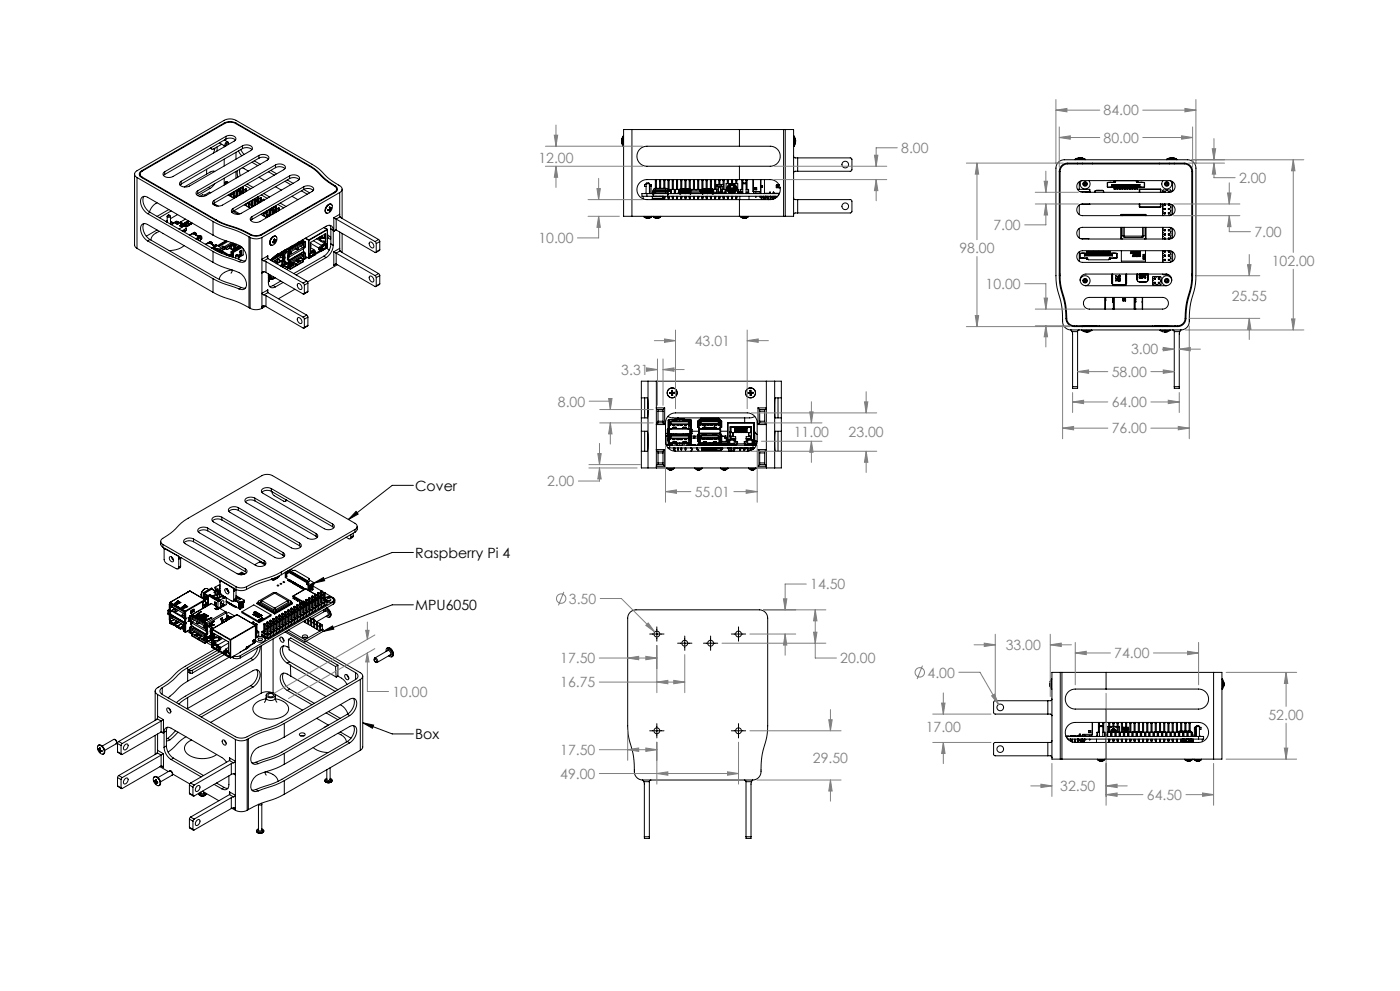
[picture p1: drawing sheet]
<svg xmlns="http://www.w3.org/2000/svg" width="420mm" height="297mm" viewBox="0 0 420 297" stroke-linecap="round" stroke-linejoin="round" font-family="sans-serif">
<defs><g id="words">
<g font-size="4.2" fill="#808080">
<text x="331.1" y="34.6">84.00</text>
<text x="270.4" y="45.9">8.00</text>
<text x="331.1" y="42.8">80.00</text>
<text x="161.5" y="48.9">12.00</text>
<text x="371.7" y="54.8">2.00</text>
<text x="298" y="69">7.00</text>
<text x="376.3" y="71">7.00</text>
<text x="161.5" y="72.9">10.00</text>
<text x="287.8" y="76">98.00</text>
<text x="381.5" y="79.8">102.00</text>
<text x="295.7" y="86.6">10.00</text>
<text x="369.5" y="90.2">25.55</text>
<text x="208.4" y="103.7">43.01</text>
<text x="339.3" y="106.2">3.00</text>
<text x="186.4" y="112.4">3.31</text>
<text x="333.5" y="113">58.00</text>
<text x="167.4" y="121.8">8.00</text>
<text x="333.5" y="122.1">64.00</text>
<text x="238.1" y="130.9">11.00</text>
<text x="254.6" y="130.9">23.00</text>
<text x="333.5" y="129.9">76.00</text>
<text x="164.1" y="145.8">2.00</text>
<text x="208.4" y="148.9">55.01</text>
<text x="243.1" y="176.6">14.50</text>
<text x="170.7" y="181">3.50</text>
<text x="301.7" y="194.9">33.00</text>
<text x="334.3" y="197.3">74.00</text>
<text x="168.1" y="198.8">17.50</text>
<text x="252.1" y="198.8">20.00</text>
<text x="278.3" y="203.1">4.00</text>
<text x="117.7" y="208.8">10.00</text>
<text x="168.1" y="206">16.75</text>
<text x="380.5" y="215.8">52.00</text>
<text x="277.7" y="219.2">17.00</text>
<text x="168.1" y="226.3">17.50</text>
<text x="168.1" y="233.4">49.00</text>
<text x="243.9" y="228.7">29.50</text>
<text x="318.1" y="237.1">32.50</text>
<text x="344.1" y="239.8">64.50</text>
</g>
<g font-size="4.2">
<text x="124.5" y="147.1">Cover</text>
<text x="124.5" y="167.2">Raspberry Pi 4</text>
<text x="124.5" y="182.9">MPU6050</text>
<text x="124.5" y="221.6">Box</text>
</g>
</g></defs>
<g fill="none" stroke="#000" stroke-width=".3">
<path d="M67.3 36.9a3.9 3.9 0 0 1 3.5 0M67.3 36.9v.2M67.3 36.9l-24.8 14.3M70.8 36.9v.2M70.8 36.9l22.1 12.7M189.6 38.8h-2.5v26h2.5M189.6 38.8v26M189.6 38.8h32.2M221.8 38.8h13.3M221.8 38.8v5M235.1 38.8h.5M235.1 38.8v26"/>
<path d="M235.6 38.8h2.5v26h-2.5M235.6 38.8v26M40.4 52.2v21.2l.2 .6 .5 .4M41.1 53.2a1.08 1.08 0 0 1-.7-1 1.08 1.08 0 0 1 .7-1l26.2-15.1a3.9 3.9 0 0 1 3.5 0l22.8 13.1 2.5 1.8a22.8 22.8 0 0 0 6.4 5.1l.1 .9-.7 .7M41.1 53.2l22.8 13.2M41.1 53.2v21.2M42 52.2v.6M42.5 51.2a1.08 1.08 0 0 0-.7 1 1.08 1.08 0 0 0 .7 1l23.9 13.7a53.9 53.9 0 0 1 9.5 3.8h1.4l1.3-.3 21.9-12.7a1.07 1.07 0 0 0 .7-1 1.07 1.07 0 0 0-.7-1M42.5 51.2v.2M42.7 53.1a.97 .97 0 0 1-.7-.9 .97 .97 0 0 1 .7-.9l24.7-14.3a3.5 3.5 0 0 1 3.2 0l22.1 12.7 2.4 1.7a22.6 22.6 0 0 0 5.7 4.8l.1 .7-.6 .7M42.7 53.1l22.1 12.8M42.7 53.1v.2"/>
<path d="M43.2 58.8a3.9 3.9 0 0 0 1.8 4.8M49.4 52.3l-.4 .3M49.4 51.5v.8M54.4 55.1l-.4 .4M54.4 54.3v.8M59.3 58l-.4 .3M59.3 57.2v.8M62 50.7v1.5M62.5 56.2l.5 .3M63 56.5l-3.7 2.1M63.1 44.4l.5 .3M63.2 57.8l-.3-.2-1.6 .9-.6-.1-.8 .5"/>
<path d="M63.4 44.2h.1M64.1 51.3l.1 .2M64.4 51.4l-.7-.1-.7 .3-7.7 4.4M64.4 55.1l-1.4 1.4M64.4 44.4l-.4 1.5M65.1 44.1v1.2M66.5 43.2l-2.4 1.4a.43 .43 0 0 1-.5 .1 .43 .43 0 0 1-.2-.5M67.3 43.7v.3M67.3 47.7v2M67.3 53.4v2.1M67.3 42l1 .6a.87 .87 0 0 0-.7 1.2l-1.8-1M67.5 54.8l.3 .3"/>
<path d="M67.5 54.8v.5M67.6 41.8v.3M67.6 41.8h.1M67.8 40.9a2.02 2.02 0 0 1 3 .7l-.5 .7-18.4 10.6a2.02 2.02 0 0 1-3-.8l.5-.6M67.8 41.7a2.51 2.51 0 0 1 2.8 .3M67.8 40.9v.8M67.8 40.9l-18.4 10.6M67.8 41.7l-18.4 10.6M68.3 42.6l.2 .7M68.5 43.3v-.3a.47 .47 0 0 0-.6 .1 .47 .47 0 0 0-.1 .6M68.5 54.8l-.1-.1a.53 .53 0 0 0-.5-.2 .53 .53 0 0 0-.4 .3M69.1 58.1v.7"/>
<path d="M69.4 57.9h.1M69.4 57.9v1M69.4 58.1l.6 .3M69.9 57.6v.4l.2 .1M70 58.4h.3v1l-1.8-1 1.7 1.1M70 58.4v.9M70.1 57.5v.6M70.3 58.6l.6 .4M70.4 57.3v.7l-.3 .1M70.8 45.7v2M70.8 51.4v2M70.8 57.1v1.4l.2 .2"/>
<path d="M70.9 59h.2M70.9 59v.1M71 56.9v1.8M71.2 51.1l.2 2M71.3 56.8v1.7l-.3 .2M71.3 57.1l.4 .3M71.5 45.2l1 1.5M71.7 56.6v2M71.8 56.7l.1 .3 .2-.3M71.8 56.7l.1 .1M71.9 56.6l.2 .1M71.9 56.4v.2"/>
<path d="M71.9 56.8v1.7M71.9 56.6l-.1 .1M72 50.7l.1 2M72.1 56.7l-.2 .1M72.2 56.3v2M72.2 57.6l.4 .3M72.2 44.8l1 1.5M72.6 56.4h.5M72.6 56.4v1.7M72.6 50.3l1.9 1M72.7 56.2h.1M72.7 56.2h.3"/>
<path d="M72.7 56.2l-.1 .2M72.7 57.2l.1 .1M72.7 57.2l.1 .3 .2-.3M72.7 43.7a2.02 2.02 0 0 1 3 .8l-.5 .6-18.4 10.7a2.02 2.02 0 0 1-3-.8l.6-.7M72.7 44.5a2.51 2.51 0 0 1 2.9 .3M72.7 43.7v.8M72.7 43.7l-18.3 10.6M72.7 44.5l-18.3 10.6M72.8 57.1l.2 .1M72.8 57.1l-.1 .1M72.8 56.2v.9M72.8 57.3v.7"/>
<path d="M73 57.2l-.2 .1M73 56.2h-.2M73 56.2l.1 .2M73.1 56.4v1.4M73.4 55.6l1.8 1M73.5 56.9h.5M73.5 56.9v.7M73.6 56.7h.3M73.6 56.7l.1 .1M73.6 56.7l-.1 .2M73.7 56.8v.6M73.9 56.7l-.2 .1"/>
<path d="M73.9 56.7l.1 .2M74 56.9v.4M74.2 55.1l1.7 1.1M75.6 48.6l1.7 1M75.8 59.9v1.2l-.3 .1M76 59.8l.2 .1M76.2 59.7l.1 2M76.3 48.2l1.7 1M76.4 59.6l.3-.2v2.1M76.4 59.6v2M77.1 59.2v2M77.2 59.8l.1 .3 .2-.3"/>
<path d="M77.2 59.8l.1 .1M77.3 59.7l.2 .1M77.3 59v.7M77.3 59.9v1.2M77.3 59.7l-.1 .1M77.5 59.8l-.2 .1M77.5 58.9h.1M77.6 58.9l-.3 .2M77.6 58.9v2M77.7 53.1l1.8 1M77.7 46.6a2.02 2.02 0 0 1 3 .8l-.5 .6-18.4 10.6a2.02 2.02 0 0 1-3-.8l.5-.6M77.7 47.4a2.51 2.51 0 0 1 2.8 .3"/>
<path d="M77.7 46.6v.8M77.7 46.6l-18.4 10.6M77.7 47.4l-18.4 10.6M78 59.5h.4M78 59.5v1.2M78.1 59.3h.3M78.1 59.3l.1 .1M78.1 59.3l-.1 .2M78.2 59.4v.8M78.4 59.3l-.2 .1M78.4 59.3v.2M78.4 58.4l1.8 1"/>
<path d="M78.4 59.5v.8M78.9 60l.2 .1M78.9 60v.2M79 59.8l.1 .1M79 59.8l-.1 .2M79 59.8h.3M79.1 58l1.8 1M79.1 59.9v.1M79.3 59.8l-.2 .1M79.3 59.8v.1M80.5 51.5l1.8 1M81.2 51.1l1.8 1"/>
<path d="M82.6 56l1.8 1M82.6 49.4a2.02 2.02 0 0 1 3 .8l-.5 .7-18.4 10.6a2.02 2.02 0 0 1-3-.8l.6-.7M82.6 50.2a2.51 2.51 0 0 1 2.9 .4M82.6 49.4v.8M82.6 49.4l-18.3 10.6M82.6 50.2l-18.3 10.7M85.5 54.3l1.7 1.1M86.2 53.9l1.7 1M86.9 52.7a2.02 2.02 0 0 1 3 .8l-.5 .6-17 9.8a2.02 2.02 0 0 1-3-.8l.5-.6M86.9 53.5a2.51 2.51 0 0 1 2.8 .3M86.9 52.7v.8M86.9 52.7l-17 9.8"/>
<path d="M86.9 53.5l-17 9.8M87.6 58.8l1.8 1M90.4 57.2l1.8 1M91.1 56.8l1.8 1M91.1 56a2.02 2.02 0 0 1 3 .7l-.5 .7-15.6 9a2.02 2.02 0 0 1-2.9-.8l.5-.7M91.1 56.8a2.51 2.51 0 0 1 2.9 .3M91.1 56v.8M91.1 56l-15.5 8.9M91.1 56.8l-15.5 9M92.9 49.6l2.3 1.6 2.7 2.7 2.6 1.8M92.9 49.6v.2M100.3 57.6l-21.9 12.7"/>
<path d="M100.3 57.6v.2M100.5 55.7v.2M101 56.7v.6M101.9 57.7l-23.3 13.5M101.9 57.7v6.5M102.6 56.7v8.8M186.5 42.5h.1M186.5 42.1l.1-.5v1.3l-.1-.4M186.5 42.4v.1M186.5 42.1v.1M186.5 42.6l.4 1.2M186.9 43.8h.1"/>
<path d="M186.9 40.8l-.4 1.3M186.9 40.8v3M187 40.8h-.1M187 40.8v3M187 43.8h.1M187 40.8h.1M193 58.8v.8M193.8 55.1l.3-.3h.6l.1 .3M193.8 58h-.3M193.8 55.1h1M193.8 55.1v2.9M193.8 55.3h-.4v.6h.4"/>
<path d="M194.1 58h-1.5v.8h1.5M194.1 58h1.8M194.1 58v.8M194.1 58.8h39.2M194.8 55.1v2.9M194.8 56.2l.1 1.8M194.8 55.8h.4M194.8 55.4h.4M194.8 55.3h.5M194.8 57.8h.1M194.9 57.4h.1M194.9 57.4h-.1"/>
<path d="M194.9 57.8h-.1M195.2 55.8l-.4 .1M195.2 55.4v.4M195.3 55.3v2.7M195.3 55.3l-.1 .1M195.3 55.4h.1M195.3 58h.5M195.7 58.9h3.3M195.7 58.8v1M195.7 59.4l3.3 .1M195.7 59.5h3.2M195.8 57.4h.1"/>
<path d="M195.8 57.4v.6M195.9 57.4l.2 .4 .5 .2M195.9 57.4l-.1 .6M195.9 57.2l-.1 .2M195.9 58.3h.2M196.1 57.9l.2 .1M196.1 57.8v.5M196.1 58h4.2M196.2 58h.1M196.2 56.7l3.7-.1 .3 .3 .1 .6-.4 .4h-3.4l-.4-.4zM196.5 58h.1M196.5 57.2h.1"/>
<path d="M196.5 57.3h.1M196.5 57.2v.1M196.5 57.2h.2M196.5 57.3h.2M196.6 57.1v.3M196.6 57.4h.1M196.6 57.4h3.2M196.6 57.1h3.2M196.6 57.1h.1M196.6 56.4l-.6 .4-.1 1.5M196.6 56.4l3.4 .1 .4 .5v1.3M196.6 54.1v2.3"/>
<path d="M196.6 58.8h.1M196.6 54.1h.3M196.6 57.4h3.1M196.6 57.1h3.1M196.6 53.9v.2M196.7 57.2h.7M196.7 57.2v.1M196.7 57.3h3M196.7 57.1l-.1 .3M196.7 57.1h2.9M196.9 53.9v.2M196.9 54.1v2.3"/>
<path d="M196.9 58.8h.1M197.4 57.2h.1M197.4 57.3h.1M197.4 57.2v.1M197.9 54.1h.3M197.9 54.1v2.3M197.9 58.8h.1M197.9 53.9v.2M198.1 53.9l.1 .2M198.2 54.1v2.3M198.2 58.8h.1M198.7 58.8h.1"/>
<path d="M198.9 58.9v.6M198.9 59.5h.1M198.9 58.8l.1 .1M199 57.2h.1M199 58.8v.7M199 57.2h.8M199 59.5h.1M199 59.4h.1M199 58.9v.6M199.1 59.3h.4M199.1 59.3l.1 .2h.2l.1-.2M199.1 54.1h.4"/>
<path d="M199.1 54.1v2.3M199.1 58.8v.5M199.2 53.9l-.1 .2M199.4 53.9l.1 .2M199.5 54.1v2.3M199.5 58.8v.5M199.6 57.3l.1 .1M199.6 57.1v.2M199.7 57.3h.1M199.7 57.1h-.1M199.7 57.1h.1M199.7 57.4h.1"/>
<path d="M199.7 57.1v.3M199.8 57.4h-.1M199.8 57.1h.1M199.8 57.1v.3M199.8 57.4h.1M199.8 57.2h.1M199.8 57.3h.1M199.8 57.2v.1M199.9 58h.1M200.1 57.9h.2M200.3 58.3h.1M200.3 57.8v.5"/>
<path d="M200.3 56.8h14.8M200.4 54.1v2.7M200.4 58.8v.5M200.4 59.3h.3M200.4 59.3l.1 .2h.2v-.2M200.4 57.2h.8M200.4 58h5.1M200.4 54.1h.3M200.5 53.9l-.1 .2M200.7 53.9v.2M200.7 54.1v2.7M200.7 58.8v.5"/>
<path d="M201 56.8v.4M201.2 57.2v.8M201.2 57.3v.1M201.2 57.2l.1 .2M201.2 56.8v.4M201.2 57.3v.7M201.3 57.4h-.9l-.2 .4-.4 .2M201.3 57.4v.6M201.4 56.8v1.2M201.7 54.1v2.7M201.7 58.8v.5M201.7 59.3h.3"/>
<path d="M201.7 59.3v.2h.3v-.2M201.7 54.1h.3M201.7 53.9v.2M202 53.9v.2M202 54.1v2.7M202 58.8v.5M202.3 56.8v1.2M202.5 56.8v1.2M202.7 56.8v1.2M203 59.3h.3M203 59.3v.2h.2l.1-.2M203 54.1h.3"/>
<path d="M203 54.1v2.7M203 58.8v.5M203 53.9v.2M203.2 53.9l.1 .2M203.3 54.1v2.7M203.3 58.8v.5M203.5 56.8v1M203.6 57.3h.4M203.7 56.8v.5M204 57.5l.5 .5M204 57.8h-.5v.2M204 57.5l.1 .1"/>
<path d="M204.1 57.6l.3 .3M204.1 57.7l-.1 .4v-1.3l.2-.2h2.9l.1 1.5-.1-.4M204.1 57.4h.1M204.1 57.8h.1M204.1 57.3h.1M204.1 57.1h.1M204.1 57.5v.1M204.1 57.5l.3 .4M204.1 57.4v.1M204.1 56.8v.7M204.1 56.8h.1M204.1 57.5l.4 .4"/>
<path d="M204.2 56.7l-.1 .8M204.2 56.6l-.2 .9M204.2 57.4h.1M204.2 56.6v.1M204.2 56.6h2.8M204.2 57.4l-.2 .1M204.2 56.7h2.8M204.2 57.5h-.1M204.2 57.5l.3 .3M204.2 59.3h.3M204.2 59.3l.1 .2h.2v-.2M204.2 54.1v2.5"/>
<path d="M204.2 56.7v.1M204.2 58.8v.5M204.2 54.1h.3M204.2 56.8h.1M204.2 56.7l-.1 .1M204.3 53.9l-.1 .2M204.3 56.5v.1M204.4 57.9h.1M204.4 57.8h.1M204.4 57.1h2.3M204.4 57.1l.1 .1M204.4 57.3l.2 .2"/>
<path d="M204.4 57.1v.2M204.5 53.9v.2M204.5 57.9h.1M204.5 57.9h1M204.5 57.9h2.2M204.5 57.2h.1M204.5 57.2v.1M204.5 57.2h2.2M204.5 57.3l.2 .1M204.5 57.3h-.1M204.5 57.8h2.1M204.5 57.8v.1"/>
<path d="M204.5 54.1v2.4M204.5 56.7h.1M204.5 58.8v.5M204.6 57.3h-.1M204.6 57.2h2M204.6 57.2v.1M204.6 57.3l.1 .1M204.6 57.5h1.9M204.6 56.8h.4M204.6 56.8h.1M204.6 57.9h.1M204.6 57.1v.1"/>
<path d="M204.6 57.1h.1M204.7 57.4h1.8M204.7 57.4l-.1 .1M204.7 57.4h.1M204.7 57.1v.1M204.8 57.4h.1M204.8 57.1v.1M204.8 57.1h.1M204.9 57.2h.1M204.9 57.1v.1M204.9 57.4h.1M205 57.4h.1"/>
<path d="M205 57.1v.1M205 56.7h.1M205 57.9h.1M205 57.1h.1M205.1 57.2h.1M205.1 57.1v.1M205.1 57.4h.1M205.2 57.4h.1M205.2 56.7h.7M205.2 57.1v.1M205.2 57.1h.1M205.3 56.7h.1"/>
<path d="M205.3 57.1v.1M205.3 57.4h.1M205.4 56.7h.1M205.4 57.4h.1M205.4 57.1v.1M205.4 57.1h.1M205.5 54.1v2.4M205.5 58.8v.5M205.5 59.3h.3M205.5 59.3v.2h.3v-.2M205.5 54.1h.3M205.5 58h.1"/>
<path d="M205.5 57.9v.1M205.5 57.2h.1M205.5 57.1v.1M205.5 57.4h.1M205.5 53.9v.2M205.6 57.9h-.1M205.6 57.9h.1M205.6 58h.1M205.6 57.9v.1M205.6 57.4h.1M205.6 57.1v.1M205.6 57.1h.1"/>
<path d="M205.7 57.9v.1M205.7 57.9h1M205.7 58h6.5M205.7 57.2h.1M205.7 57.1v.1M205.7 57.4h.1M205.8 53.9v.2M205.8 56.7h.1M205.8 57.4h.1M205.8 54.1v2.4M205.8 58.8v.5M205.8 57.1v.1"/>
<path d="M205.8 57.1h.1M205.9 56.7h.1M205.9 57.1v.1M205.9 57.4h.1M206 57.4h.1M206 57.1v.1M206 57.1h.1M206.1 57.2h.1M206.1 57.1v.1M206.1 57.9h.1M206.1 56.8h.4M206.1 56.8h.1"/>
<path d="M206.1 57.4h.1M206.2 57.4h.1M206.2 57.1v.1M206.2 57.1h.1M206.3 57.2h.1M206.3 57.1v.1M206.3 57.4h.1M206.4 57.4h.1M206.4 57.1v.1M206.4 57.1h.1M206.5 57.4h.1M206.5 57.4v.1"/>
<path d="M206.5 57.9h.1M206.5 57.1v.1M206.5 56.7h.1M206.6 57.3h.1M206.6 57.2v.1M206.6 57.3l-.1 .1M206.6 57.8v.1M206.7 57.2h-.1M206.7 57.2v.1M206.7 57.3l-.2 .1M206.7 57.3h.1M206.7 57.9h.1"/>
<path d="M206.7 56.7h.1M206.7 57.8h.1M206.7 57.1v.1M206.7 57.3l-.2 .2M206.7 57.1v.2M206.8 59.3h.3M206.8 59.3v.2h.2l.1-.2M206.8 54.1v2.4M206.8 56.7h.1M206.8 58.8v.5M206.8 54.1h.3M206.8 57.9h-.1"/>
<path d="M206.8 53.9v.2M206.8 56.5v.1M206.9 56.8h.1M206.9 56.7l.1 .1M206.9 56.7v.1M207 57.8h.1M207 57.5l-.4 .3M207 57.5h.1M207 56.7v.8M207 56.6l.1 .9M207 56.6v.1M207 56.8l.1 .1"/>
<path d="M207 57.4l.1 .1M207 57.5l-.4 .4M207 57.4v.1M207 56.8v.7M207 57.3h.1M207 57.1h.1M207 57.5l.1 .1M207 57.5l-.3 .4M207 53.9l.1 .2M207.1 57.4h-.1M207.1 57.8h-.1M207.1 54.1v2.5"/>
<path d="M207.1 58.8v.5M207.1 57.6l-.3 .3M207.1 57.5v.1M207.2 57.5l-.5 .5M207.2 56.9h2.7M207.2 57.3h3.2M207.2 57.8h3.5M207.4 56.8v.1M207.6 56.8v.1M207.8 56.8v.1M208 59.3h.4M208 59.3l.1 .2h.2l.1-.2"/>
<path d="M208 54.1h.4M208 54.1v2.7M208 58.8v.5M208.1 53.9l-.1 .2M208.3 53.9l.1 .2M208.4 54.1v2.7M208.4 58.8v.5M208.6 56.8v.1M208.8 56.8v.1M209 56.8v.1M209.3 59.3h.3M209.3 59.3v.2h.3v-.2"/>
<path d="M209.3 54.1h.3M209.3 54.1v2.7M209.3 58.8v.5M209.3 53.9v.2M209.6 53.9v.2M209.6 54.1v2.7M209.6 58.8v.5M209.9 56.9h.1M209.9 56.9v.4M209.9 56.8v.1M210 56.9l.4 .4M210.1 56.8v.2"/>
<path d="M210.3 56.8v.4M210.4 57.3h.3M210.4 57.3v.5M210.6 54.1v2.7M210.6 58.8v.5M210.6 59.3h.3M210.6 59.3v.2h.2l.1-.2M210.6 54.1h.3M210.6 53.9v.2M210.7 57.5l.5 .5M210.8 57.5v.1M210.8 57.6l.3 .3"/>
<path d="M210.8 53.9l.1 .2M210.9 57.7l-.2 .4v-1.3l.2-.2h2.9l.2 1.5-.2-.4M210.9 57.4h.1M210.9 57.8l.1 .2M210.9 57.3h.1M210.9 57.1h.1M210.9 57.5l-.1 .1M210.9 57.5l.3 .4M210.9 57.4v.1M210.9 56.8h.1M210.9 54.1v3.4M210.9 58.8v.5"/>
<path d="M210.9 57.5l.4 .4M210.9 57.4l-.1 .1M210.9 57.5h.1M211 56.8h-.1M211 56.7l-.1 .1M211 56.7v.1M211.1 56.5v.1M211.1 57.9h.1M211.1 57.8h.1M211.2 57.1v.2M211.2 57.1h2.3M211.2 57.1l.1 .1"/>
<path d="M211.2 57.3l.2 .2M211.2 57.8h.1M211.2 58h.1M211.2 57.9h.1M211.2 57.9h-.1M211.2 56.7h.1M211.2 57.9h1M211.2 57.9h2.2M211.3 57.2h.1M211.3 57.2v.1M211.3 57.2h2.1M211.3 57.3l.1 .1"/>
<path d="M211.3 57.3h-.1M211.3 57.3h.1M211.3 57.2h2M211.4 57.5h1.9M211.4 56.8h.4M211.4 57.9h.1M211.4 56.8h.1M211.4 57.1v.1M211.4 57.4h1.9M211.4 57.4v.1M211.4 57.4h.1M211.4 57.4h1.8"/>
<path d="M211.5 57.2h.1M211.5 57.1v.1M211.5 57.4h.1M211.6 57.4h.1M211.6 57.1v.1M211.6 57.1h.1M211.7 57.2h.1M211.7 57.1v.1M211.7 57.4h.1M211.8 57.4h.1M211.8 57.1v.1M211.8 56.7h.1"/>
<path d="M211.8 57.9h.1M211.8 57.1h.1M211.8 59.3h.4M211.8 59.3l.1 .2h.2l.1-.2M211.8 54.1v2.4M211.8 58.8v.5M211.8 54.1h.4M211.9 57.2h.1M211.9 57.1v.1M211.9 57.4h.1M211.9 53.9l-.1 .2M212 57.4h.1"/>
<path d="M212 56.7h.7M212 57.1v.1M212 57.1h.1M212 56.7h.1M212.1 57.1v.1M212.1 57.4h.1M212.1 56.7h.1M212.1 53.9l.1 .2M212.2 57.4h.1M212.2 54.1v2.4M212.2 58.8v.5M212.2 57.1v.1"/>
<path d="M212.2 57.1h.1M212.2 58h.1M212.2 57.9v.1M212.3 57.2h.1M212.3 57.1v.1M212.3 57.4h.1M212.3 57.9h-.1M212.3 57.9h.1M212.3 58h.1M212.3 57.9v.1M212.4 57.4h.1M212.4 57.1v.1"/>
<path d="M212.4 57.1h.1M212.4 57.9h1M212.4 58h21.4M212.4 57.9v.1M212.5 57.2h.1M212.5 57.1v.1M212.5 57.4h.1M212.6 56.7h.1M212.6 57.4h.1M212.6 57.1v.1M212.6 57.1h.1M212.7 57.1v.1"/>
<path d="M212.7 57.4h.1M212.8 57.4h.1M212.8 57.1v.1M212.8 57.1h.1M212.9 57.2h.1M212.9 57.1v.1M212.9 57.9h.1M212.9 56.8h.4M212.9 56.8h.1M212.9 57.4h.1M213 57.4h.1M213 57.1v.1"/>
<path d="M213 57.1h.1M213.1 57.2h.1M213.1 57.1v.1M213.1 57.4h.1M213.1 54.1v2.4M213.1 58.8v.5M213.1 59.3h.3M213.1 59.3l.1 .2h.2v-.2M213.1 54.1h.3M213.2 53.9l-.1 .2M213.2 57.4h.1M213.2 57.1v.1"/>
<path d="M213.2 57.1h.1M213.3 57.4v.1M213.3 57.9h.1M213.3 57.1v.1M213.3 56.7h.1M213.3 57.3h.1M213.3 57.2v.1M213.3 57.3l-.1 .1M213.4 57.8l-2.1 .1M213.4 57.8v.1M213.4 53.9v.2M213.4 57.2h-.1"/>
<path d="M213.4 57.2v.1M213.4 57.3l-.1 .1M213.4 57.3h.1M213.4 57.9h.1M213.4 56.7h.1M213.4 54.1v2.4M213.4 58.8v.5M213.5 57.8h.1M213.5 57.9h-.1M213.5 57.9h.1M213.5 57.1v.2M213.5 57.1l-.1 .1"/>
<path d="M213.5 57.3l-.2 .2M213.6 56.5v.1M213.7 56.8h.1M213.7 56.7l.1 .1M213.7 56.7v.1M213.7 57.8h.1M213.7 57.5l-.3 .3M213.7 57.5h.1M213.7 56.7l.1 .8M213.7 56.7h-2.8v.8M213.7 56.6l-2.8 .1-.1 .8M213.7 56.6l.2 .9"/>
<path d="M213.7 56.6v.1M213.7 57.4l.2 .1M213.8 57.5l-.4 .4M213.8 57.4v.1M213.8 56.8v.7M213.8 57.7v.1M213.8 57.3h.1M213.8 57.1h.1M213.8 57.5v.1M213.8 57.5l-.3 .4M213.8 57.4h.1M213.8 57.6l-.3 .3"/>
<path d="M213.9 57.5l-.1 .1M214 57.5l-.6 .5M214 57.6h1.1M214.1 56.8v.8M214.4 54.1v2.7M214.4 58.8v.5M214.4 59.3h.3M214.4 59.3v.2h.3v-.2M214.4 54.1h.3M214.4 53.9v.2M214.7 53.9v.2M214.7 54.1v2.7"/>
<path d="M214.7 58.8v.5M215 56.8v.8M215.1 58h-.6M215.1 55.4h.1M215.1 55.3h2v.6h-2l.1-.1M215.1 55.3l.1 .1M215.1 55.3v2.7M215.2 55.8h1.2M215.2 55.4h1.2M215.2 55.4v.4M215.5 58v-1.8h.6l.1 1.8M215.5 57.4l.6 .2"/>
<path d="M215.5 57.8h.6l-.5 .1M215.5 57.8l.1 .1M215.5 56.2v1.6M215.7 54.1v1.2M215.7 57.9v.1M215.7 58.8v.5M215.7 59.3h.3M215.7 59.3v.2h.2l.1-.2M215.7 54.1h.3M215.7 53.9v.2M215.9 53.9l.1 .2M216 54.1v1.2"/>
<path d="M216 58.8v.5M216.1 57h.1M216.4 55.4v.4M216.6 58h.3M216.6 57.6h.9v.4M216.6 56.8h1.2M216.6 55.9v2.1M216.6 56.8v.8M216.9 54.1v1.2M216.9 55.9v.9M216.9 58.8v.5M216.9 59.3h.3"/>
<path d="M216.9 59.3l.1 .2h.2v-.2M216.9 54.1h.3M217 53.9l-.1 .2M217.2 53.9v.2M217.2 54.1v2.7M217.2 58.8v.5M217.5 56.8v1.2M217.7 56.8v1.2M217.8 58v-3h3.5v3M218.2 54.1v.9M218.2 58.8v.5M218.2 59.3h.3"/>
<path d="M218.2 59.3v.2h.3v-.2M218.2 54.1h.3M218.2 53.9v.2M218.5 53.9v.2M218.5 54.1v.9M218.5 58.8v.5M218.8 56.9v.1M218.8 56.9l.1 .1M218.8 56.1v.8M218.8 56h.1M218.8 56v.1M218.8 56l.2 .1h-.2"/>
<path d="M218.8 56v1M218.8 57h.1M218.9 57h-.1M219 57l.1 .3M219 57.2h.1M219 57h.1M219 55.8l.1 .6M219 56h.1M219 56.1v.9M219 56.8h1.1M219.1 56.4h.9M219.2 56.8v.2"/>
<path d="M219.2 57v.2M219.2 57h.8M219.2 57.2l-.1 .1M219.2 56.8h.1M219.5 59.3h.3M219.5 59.3v.2h.2l.1-.2M219.5 54.1h.3M219.5 54.1v.9M219.5 56.5v.3M219.5 58.8v.5M219.5 53.9v.2M219.7 53.9l.1 .2"/>
<path d="M219.8 54.1v.9M219.8 56.5v.3M219.8 58.8v.5M220 56.8v.2M220 57v.3v-.2M220.1 55.9l-.1 1.3h.2v-1.3M220.1 57.1l-.1 .1M220.1 56.1l-.1 .3M220.1 55.8v.1M220.3 56v1.1M220.3 56v1M220.7 54.1v.9"/>
<path d="M220.7 58.8v.5M220.7 59.3h.4M220.7 59.3l.1 .2h.2l.1-.2M220.7 54.1h.4M220.8 53.9l-.1 .2M221 53.9l.1 .2M221.1 54.1v.9M221.1 58.8v.5M221.3 58h.1M221.3 56.8h.2v.7M221.3 57.5h1.5M221.3 57.6h1.5"/>
<path d="M221.5 58h.1M221.7 58h.1M221.8 43.8h-27.7a3 3 0 0 0-3 3 3 3 0 0 0 3 3h27.7M221.8 53.8h-27.7a3 3 0 0 0-3 3 3 3 0 0 0 3 3h27.7M221.8 53.8h8.2a3.1 3.1 0 0 1 3.8 1.8 3.1 3.1 0 0 1-1.4 3.9l-1.3 .3h-9.3M221.8 43.8h8.2a3.1 3.1 0 0 1 3.8 1.8 3.1 3.1 0 0 1-1.4 3.9l-1.3 .3h-9.3M221.8 49.8v4M221.8 59.8v5M221.9 58h.1M222 58.8v1M222.1 58h.1M222.3 56.8v.7"/>
<path d="M222.3 58h.1M222.5 58h.1M222.5 54.1v2.7M222.5 54.1h.4M222.5 54.1l.1-.2h.2l.1 .2M222.8 55.1l.3-.3h.6l.1 .3M222.8 55.1h1M222.8 56.8h-.7v.7M222.8 55.1v2.9M222.8 58h-.1M222.9 54.1v.9M223.8 54.1v.9"/>
<path d="M223.8 54.1h.3M223.8 54.1v-.2h.3v.2M223.8 57.6h.8v.4M223.8 56.8h.8v1.2M223.8 55.1v2.9M223.9 58h.1M224.1 54.1v2.7M224.1 58h.1M224.4 56.8v.8M224.6 58h.2M224.7 58.8v1M225.9 53.8l.1 3.6"/>
<path d="M226 53.8v3.6M226 57.4h2.1M226.1 57.4v.4h2M226.4 56.3h.6v.6h-.6zM226.7 58.8v.2l.1-.2M226.7 57.8v.2M226.8 57.8v.2M227 56.3h-.5v.5M227.9 57.8v.2M227.9 58.8v.2l.2-.2M228.1 57.8v.2M228.1 53.8v4.2"/>
<path d="M228.3 53.8v4.2M228.3 58.8h.1M228.3 58.8v.3M228.3 55.6h.5v.5h-.5M228.3 59.1h.1M228.3 59v.2M228.3 59v.1M228.3 59h.7M228.5 55.7v.4M229 59.1h.1M229 59l-.2 .7h-.3l-.2-.5M229 59v.1"/>
<path d="M229.1 58.8l-.1 .3M229.1 58.8h.1M229.3 57.9h.1M229.3 57.9h1.6M229.3 53.8v4.1M229.6 59.2v.1M229.6 59.2l-.2 .4-.4-.3M229.6 59.2h-1.3M229.6 59.2h.1M229.7 58.8l-.1 .4M229.7 58.8h.1M229.8 59h.1"/>
<path d="M230 58.8l-.4 .2M230 58.8v.2h-.2M230.1 59.3h.1M230.1 58.8v.7l.1-.7M230.3 58.8v.6l.2-.6M230.3 59.1h.2M230.4 59.4v.2M230.4 59.5v.1M230.4 59.6l.1 .3M230.9 57.9v.1M230.9 57.9h.2M230.9 57.8h.2"/>
<path d="M231 57.6l-.1 .3M231 57.6h.1M231 57.6l.1 .4M231.1 59.5h.1M231.1 58.8v1M231.1 59.1h.1M231.1 59.4h.1M231.1 58.9l.1 .2M231.2 59v.2M231.2 59.1h.1M231.2 59h.7M231.2 59v.1"/>
<path d="M231.3 59.7v.1M231.9 59.3l.3 .3M231.9 59.1h.1M231.9 59l-.2 .7h-.4l-.1-.5M231.9 59v.1M231.9 58.9v.2M232 57.9h.2M232 57.8h.2M232 59.6v.1M232 57.6v.4M232 57.6h.1M232.1 57.6l.1 .3"/>
<path d="M232.2 57.9v.1M232.2 57.9h1.7M232.4 59.4v.1M232.5 59.2l-.1 .2M232.5 59.2h-1.3M232.5 59.2h.1M232.5 58.8h.1M232.5 58.8v.4M233 55.5v.8M233 56h.2M233 56.3h1M233.1 58.8v.2"/>
<path d="M233.2 55.9l.1 .3M233.2 55.7h.1M233.2 55.9h.1M233.2 55.7v.2M233.3 55.9l.1 .3M233.3 55.7v.2M233.3 55.4l-.1 .3M233.3 56.2h.1M233.4 55.4h-.1M233.4 55.4l-.1 .3M233.4 56.2h.1M233.4 55.4v.8"/>
<path d="M233.5 55.4h-.1M233.5 56.2h.5M233.5 55.4v.8M233.6 58v.5M233.7 55.4l-.8 .1 .1 .8M233.7 55.4h-.4M233.7 55.4h-.2M238.1 59.3l.3 .5h.9M238.1 46.8l.3 .5h.9M238.1 43.8h.1M238.1 40.8h.1M238.2 40.8h.1"/>
<path d="M238.2 40.8v3M238.2 43.8h.1M238.2 40.8l.4 .8M238.6 41.6l.1 .5M238.6 42.4h.1M238.6 41.6l.1 .6M238.6 43.1h.1M238.6 43.1l-.4 .7M238.6 42.4l.1 .1M238.6 42.3h.1M238.7 42.4h.1M238.7 42.2h.1"/>
<path d="M238.7 42.5h.1M238.7 42.5l-.1 .6M238.7 42.2l-.1 .3M238.7 42.5h-.1M239.3 51.3l-.9 .1-.3 .4M239.3 47.3h15.8l.5 .5v3.1l-.4 .4h-15.9M239.3 59.8h15.8l.5 .5v3.1l-.4 .4h-15.9M239.3 47.3v4M239.3 59.8v4M317.8 51.4v31.2l.3 3.6a31.5 31.5 0 0 1 1.8 10 2.5 2.5 0 0 0 2.4 1.7h31a2.5 2.5 0 0 0 2.5-2.5l.3-4 1.3-5.2 .3-2.4 .1-32.4M317.8 51.4a2.5 2.5 0 0 1 2.5-2.5h35a2.5 2.5 0 0 1 2.5 2.5M317.8 51.4h.2"/>
<path d="M318 51.4v31.2a46 46 0 0 0 1.8 9l.2 3.8a2.25 2.25 0 0 0 2.3 2.2h31a2.25 2.25 0 0 0 2.2-2.2 30.3 30.3 0 0 1 1.7-9.5l.3-3.3v-31.2M318 51.4a2.25 2.25 0 0 1 2.3-2.3h35a2.25 2.25 0 0 1 2.2 2.3M322.5 47.8h3M322.5 47.8v.1M322.6 47.7l-.1 .1M322.6 47.7h2.9M323.3 56.7h3.6l-.1 .2M323.3 48.9v.2M323.6 54.6l1.2-.5h26a1.75 1.75 0 0 1 1.7 1.8 1.75 1.75 0 0 1-1.7 1.7h-26a1.75 1.75 0 0 1-1.7-1.1 1.75 1.75 0 0 1 .5-1.9zM323.8 47.3l-1.2 .4M323.8 47.3h.1M323.8 47.3l-.3 .1h1.2l-.5-.1"/>
<path d="M323.9 54.4l-.1 2.3M323.9 57.4h2.9M324 47.3h-.1M324.2 47.3h.1M324.2 47.3l1.3 .4M324.8 48.9v.2M325.5 47.7v.1M325.5 47.8v.1M325.9 57.6h-.1M326.2 57.6h.1M326.6 54.1a1.5 1.5 0 0 1 0 2.1 1.5 1.5 0 0 1-2.1 0 1.5 1.5 0 0 1-.1-2M326.8 56.7v.7"/>
<path d="M326.8 57l.1 .2M326.8 57.2h.1M326.8 57.4v.2M326.9 57.4v.1M326.9 57.2v.4M327.8 48.9v.2M328.5 57.5h.1M328.5 57.6v-.5h2.5v.5M328.9 57.1h.1M329.1 57.1h.1M329.4 57h.1M329.4 57v.1"/>
<path d="M329.6 57.1h.1M329.9 57.1h.1M330.1 57h.1M330.1 57v.1M330.4 57.1h.1M330.6 57.1h.1M331 57.5h.1M332.3 56.1h11M332.3 54.7v1.4M332.6 56.1h.1M333 54.6h.3M333 56.1h.3"/>
<path d="M333 54.6l-.4 .1M333 54.6v.1M333 56.1h.1M333.3 54.6v.1M333.3 56.1h.1M333.3 54.6h1.2M333.6 55.3h8.4M333.6 55.3v.8l.1-.7M333.6 55.3l.1 .1M333.7 55.4h8.2M333.7 55.6l.1 .5M333.8 55.7h8"/>
<path d="M333.8 55.8h8M334.2 55.7h.1M334.2 55.6h.1M334.2 54.3v.1M334.2 56.6v.1M334.2 56.6h.1M334.2 54.4v.2M334.2 55.6v.2M334.2 56.1v.5M334.2 54.4h.1M334.3 55.7h.1M334.3 55.6h.1"/>
<path d="M334.3 54.3v.1M334.3 56.6v.1M334.3 54.4v.2M334.3 55.6v.2M334.3 56.1v.5M334.7 55.7h.1M334.7 55.6h.1M334.7 56.6v.1M334.7 56.6h.1M334.7 55.6v.2M334.7 56.1v.5M334.8 54.2l-.3 .5h-2.2"/>
<path d="M334.8 55.7h.1M334.8 55.6h.1M334.8 56.6v.1M334.8 55.6v.2M334.8 56.1v.5M335.2 55.7h.1M335.2 55.6h.1M335.2 56.6v.1M335.2 56.6h.1M335.2 55.6v.2M335.2 56.1v.5M335.3 55.7h.1"/>
<path d="M335.3 55.6h.1M335.3 56.6v.1M335.3 55.6v.2M335.3 56.1v.5M335.7 55.7h.1M335.7 55.6h.1M335.7 56.6v.1M335.7 56.6h.1M335.7 55.6v.2M335.7 56.1v.5M335.8 55.7h.1M335.8 55.6h.1"/>
<path d="M335.8 56.6v.1M335.8 55.6v.2M335.8 56.1v.5M336.2 55.7h.1M336.2 55.6h.1M336.2 56.6v.1M336.2 56.6h.1M336.2 55.6v.2M336.2 56.1v.5M336.3 55.7h.1M336.3 55.6h.1M336.3 56.6v.1"/>
<path d="M336.3 55.6v.2M336.3 56.1v.5M336.7 55.7h.1M336.7 55.6h.1M336.7 56.6v.1M336.7 56.6h.1M336.7 55.6v.2M336.7 56.1v.5M336.8 55.7h.1M336.8 55.6h.1M336.8 56.6v.1M336.8 55.6v.2"/>
<path d="M336.8 56.1v.5M337.2 55.7h.1M337.2 55.6h.1M337.2 56.6v.1M337.2 56.6h.1M337.2 55.6v.2M337.2 56.1v.5M337.3 55.7h.1M337.3 55.6h.1M337.3 56.6v.1M337.3 55.6v.2M337.3 56.1v.5"/>
<path d="M337.7 55.7h.1M337.7 55.6h.1M337.7 56.6v.1M337.7 56.6h.1M337.7 55.6v.2M337.7 56.1v.5M337.8 55.7h.1M337.8 55.6h.1M337.8 56.6v.1M337.8 55.6v.2M337.8 56.1v.5M338.2 55.7h.1"/>
<path d="M338.2 55.6h.1M338.2 56.6v.1M338.2 56.6h.1M338.2 55.6v.2M338.2 56.1v.5M338.3 55.7h.1M338.3 55.6h.1M338.3 56.6v.1M338.3 55.6v.2M338.3 56.1v.5M338.7 55.7h.1M338.7 55.6h.1"/>
<path d="M338.7 56.6v.1M338.7 56.6h.1M338.7 55.6v.2M338.7 56.1v.5M338.8 55.7h.1M338.8 55.6h.1M338.8 56.6v.1M338.8 55.6v.2M338.8 56.1v.5M339.2 55.7h.1M339.2 55.6h.1M339.2 56.6v.1"/>
<path d="M339.2 56.6h.1M339.2 55.6v.2M339.2 56.1v.5M339.3 55.7h.1M339.3 55.6h.1M339.3 56.6v.1M339.3 55.6v.2M339.3 56.1v.5M339.7 55.7h.1M339.7 55.6h.1M339.7 56.6v.1M339.7 56.6h.1"/>
<path d="M339.7 55.6v.2M339.7 56.1v.5M339.8 55.7h.1M339.8 55.6h.1M339.8 56.6v.1M339.8 55.6v.2M339.8 56.1v.5M340.2 55.7h.1M340.2 55.6h.1M340.2 56.6v.1M340.2 56.6h.1M340.2 55.6v.2"/>
<path d="M340.2 56.1v.5M340.3 55.7h.1M340.3 55.6h.1M340.3 56.6v.1M340.3 55.6v.2M340.3 56.1v.5M340.7 55.7h.1M340.7 55.6h.1M340.7 56.6v.1M340.7 56.6h.1M340.7 55.6v.2M340.7 56.1v.5"/>
<path d="M340.8 54.2l.3 .5h2.2M340.8 55.7h.1M340.8 55.6h.1M340.8 56.6v.1M340.8 55.6v.2M340.8 56.1v.5M341.1 54.6h1.2M341.2 55.7h.1M341.2 55.6h.1M341.2 54.3v.1M341.2 56.6v.1M341.2 56.6h.1"/>
<path d="M341.2 54.4v.2M341.2 55.6v.2M341.2 56.1v.5M341.2 54.4h.1M341.3 55.7h.1M341.3 55.6h.1M341.3 54.3v.1M341.3 56.6v.1M341.3 54.4v.2M341.3 55.6v.2M341.3 56.1v.5M341.9 55.6l-.1 .5"/>
<path d="M341.9 56.8h6.2M341.9 56.8l-.1 .8M341.9 56.8v.8M342 55.3v.8l-.1-.7M342 55.3l-.1 .1M342.3 54.6h.2M342.3 56.1h.2M342.3 54.6v.1M342.3 56.1h.1M342.5 54.6l.4 .1M342.5 54.6v.1M342.5 56.1h.1"/>
<path d="M342.9 56.1h.1M343.3 54.7v1.4M347.8 48.9v.2M348.1 56.8l.2 .8M348.1 56.8v.8M348.9 54.1a1.5 1.5 0 0 0 .1 2.1 1.5 1.5 0 0 0 2 0 1.5 1.5 0 0 0 .2-2M349.2 57.4h.4M349.2 57.4v.2M349.2 57.4l.1 .1M349.3 57.5h.2M349.3 57.5v.1M349.5 57.5v.1"/>
<path d="M349.6 57.4l-.1 .1M349.6 57.4v.2M350 47.8h3M350 47.8v.1M350.1 47.7l-.1 .1M350.1 47.7h2.9M350.5 57.4h.3M350.5 57.4v.2M350.5 57.4v.1M350.5 57.5h.3M350.5 57.5v.1M350.8 48.9v.2"/>
<path d="M350.8 57.5v.1M350.8 57.4v.2M350.8 57.4v.1M351.3 57.6l-.2-.7h-.9l-.2 .2-.2-.2h-.8l-.2 .7M351.3 47.3l-1.2 .4M351.3 47.3h.1M351.3 47.3l-.3 .1h1.2l-.5-.1M351.5 47.3h-.1M351.7 54.4l.1 2.9M351.7 47.3h.1M351.7 47.3l1.3 .4M352.3 48.9v.2"/>
<path d="M353 47.7v.1M353 47.8v.1M357.5 51.4h.3M41.1 74.4l22.8 13.2M43.2 67a3.9 3.9 0 0 0 1.8 4.8M44.3 64a4.1 4.1 0 0 1-1.9-4.7l.8-.5 1.1 .3 19.6 11.4M44.3 72.2a4.1 4.1 0 0 1-1.9-4.7l.8-.5 1.1 .3 19.6 11.3M44.3 64l19.6 11.4M44.3 72.2l19.6 11.3M45 63.6l20.6 11.9 6.8 2.5M45 71.8l20.6 11.9 6.8 2.5M45 71.8l-.7 .4"/>
<path d="M45 63.6l-.7 .4M47.1 60.8a4.7 4.7 0 0 0-2.3 2.7M47.1 68.9l-3.2 1.9M47.8 69.3a3.3 3.3 0 0 0-2.5 2.6M48.9 69.9l-.1 .1M50.1 66.4l-.1 .1M50.1 64.8a.58 .58 0 0 0 1 0M50.1 64.8v1.8M50.1 66.1l-.4 .3M50.2 64.8a.52 .52 0 0 1 .5-.3 .52 .52 0 0 1 .4 .3M50.6 62.8l-3.5 2M51.1 66.4l.9 .4"/>
<path d="M51.1 67l.2 .2M51.1 64.8v2.4M51.4 63.2l-3.6 2.1M52.7 66.8v.1M52.7 66.9l.6 .3M52.8 66.9h.1M52.9 66.8v.1M52.9 66.7h.2M52.9 66.7v.1M52.9 66.9l.4 .3M52.9 66.7l-.2 .1M52.9 66.8l-.2 .1"/>
<path d="M53.1 66.8h-.2M53.1 66.8l.5 .2M53.1 66.7l.5 .3M53.1 66.7v.1M53.2 66.4l-.4-.1-1.5 .9M53.2 66.4l.7 .3M53.2 66.4l-1.8 .9M53.3 64.3l-2.2 1.2M53.3 67.2h.1M53.6 67h.1M53.9 67.6h.1M53.9 67.6l.5 .3"/>
<path d="M53.9 66.7l.8 .6M53.9 66.7v.1M53.9 67.6v.1M54 67.6v.1M54 67.6l.4 .2M54.2 66.5v.3l1.7 1.1M54.2 66.5l1.7 1M54.2 67.5h.1M54.2 67.5l.6 .3M54.2 67.4h.1M54.2 67.4v.1M54.3 67.4l.5 .3"/>
<path d="M54.3 67.4v.1M54.4 66.9h.1M54.4 67.8h.2M54.4 67.9h.2M54.4 67.8v.1M54.5 67h.1M54.5 67.1l.1 .1M54.5 67.1h.1M54.6 67.1v.1M54.6 67.7v.1M54.6 67.8h.1M54.6 67.8v.1"/>
<path d="M54.7 67.7l-.1 .2M54.7 67.2h.1M54.8 67.2l-.1 .1M54.8 67.2h.1M54.8 67.2h-.1M54.8 67.7v.1M54.8 67.8l-.2 .1M55 67.3h-.1M55 67.3h.1M55 67.4l.1 .1M55 67.4l.5 .3M55.1 67.4v.1"/>
<path d="M55.1 69.3l.1 .1M55.2 69.3l-.2 .1M55.2 69.3h.1M55.2 69.3v.1M55.2 73.6a6.8 6.8 0 0 1-4.5 1.5M55.3 69.2v.1M55.3 69.2l-.1 .1M55.3 69.2h.1M55.3 67.5h.1M55.3 66.9l.2 .1M55.3 66.9h.1M55.3 66.9h.3"/>
<path d="M55.3 69.2l.1 .1M55.3 69v.2M55.3 69l-.5 .3M55.4 67.6l.5 .8M55.4 67.6l-1.7 1M55.5 66.8l.1 .1M55.5 66.8l.2 .1M55.5 66.8h.1M55.5 69.2v.1M55.5 67h.1M55.5 67.6v.1M55.5 66.8h.2"/>
<path d="M55.5 69.2h.1M55.5 69.2l-.3 .2M55.5 67.6h.1M55.5 66.8h.3M55.5 66.9h.1M55.6 66.9h.1M55.6 67.1l.2 .1M55.6 69.2v.2M55.6 67.7v.1M55.6 67.7h.1M55.6 65.7l-1.4 .8M55.6 66.7l.1 .1"/>
<path d="M55.6 66.7h.1M55.6 66.7l.1 .2M55.7 66.9h-.1M55.7 67h.1M55.7 67l.1 .1M55.7 67l-.1 .1M55.7 66.7l.2 .1M55.7 66.8h.1M55.7 66.7h.1M55.7 66.9h.1M55.7 67v.1M55.7 67.1h-.1"/>
<path d="M55.8 66.9h.1M55.8 66.9l.2 .1M55.8 66.6h.1M55.8 66.9l.1 .2M55.8 66.8h.1M55.9 66.9h.1M55.9 66.9h-.1M55.9 68.4v.8M55.9 68.4l-1.3 .8M55.9 66.6h.1M55.9 66.6l.1 .1M55.9 67h.1"/>
<path d="M55.9 66.7h.1M55.9 66.7l-.1 .1M55.9 66.5h.1M55.9 66.9v.1M55.9 67l-.2 .1M55.9 66.9h.2M55.9 66.8v.1M55.9 67.5v.4M56 66.8l.2 .1M56 66.5l-.2 .1M56 66.5h-.1M56 66.5l.1 .1"/>
<path d="M56 66.5h.1M56.1 66.8l-.2 .1M56.1 66.8h-.1M56.1 66.5h.1M56.1 66.4h.2M56.1 66.4l.2 .1M56.1 66.4h.1M56.1 66.8h.1M56.1 66.6h.1M56.1 66.4v.1M56.1 66.4l.1 .1M56.1 66.9v.1"/>
<path d="M56.1 66.7l-.1 .1M56.1 66.7l.2 .1M56.1 66.7h.1M56.1 66.5h.2M56.2 66.9h.1M56.2 67.7l-.3 .2M56.2 67.7l.1 .1M56.2 66.5h.1M56.2 66.7h.1M56.3 66.4v.1M56.3 66.7h.1M56.3 67.7v.1"/>
<path d="M56.3 66.3v.2M56.3 66.5h.1M56.3 66.3h.1M56.3 66.3l.2 .1M56.3 67.7h.1M56.3 67.7h-.1M56.3 66.4h.1M56.3 66.8h.1M56.4 66.7h.1M56.4 66.7h-.1M56.4 66.7v.1M56.4 67.6l-.1 .1"/>
<path d="M56.4 67.6h.1M56.4 66.4h.1M56.4 66.2l.2 .1M56.5 66.4h-.1M56.5 67.6h-.1M56.5 66.3h.1M56.5 66.7h.1M56.5 66.7l-.1 .1M56.5 66.2h-.1M56.5 66.2v.1M56.5 66.3l-.2 .2M56.5 66.2h.1"/>
<path d="M56.6 67.5h.1M56.6 67.5l-.2 .1M56.6 66.2l-.1 .1M56.6 66.2h-.1M56.6 66.3h-.1M56.6 66.2v.1M56.6 66.3v.1M56.7 67.4h.1M56.7 67.4l.1 .1M56.7 67.4l-.1 .1M56.8 67.4v.1M56.8 67.4h.1"/>
<path d="M56.9 67.3l.1 .1M57 70.5l.9-.5 1.8 1M57 67.3v.1M57.1 67.2h.1M57.1 67.2l-.4 .2M57.3 67.1h.1M57.3 67.1v.1M57.3 67.1l-.1 .1M57.4 67.1h.1M57.4 67.1h-.1M57.4 66.7l-1.5 .8M57.4 67h.1"/>
<path d="M57.4 67l-.1 .1M57.5 66.9v.1M57.5 66.9l-.1 .1M57.7 66.9l-.2 .1M58.2 70v.1M58.2 70.1l1.5 .8M58.2 70h.1M58.3 70.1v.1M58.3 70h.1M58.3 70v.2M58.3 70l.2 .2M58.3 70.2h.1"/>
<path d="M58.4 70.2h-.1M58.4 69.6l-1.6 .9M58.4 69.6l.3 .2M58.4 69.6l-1.5 .9M58.5 70.2v.1M58.7 70.4h.1M58.7 69.8l.2 .2M58.7 69.8l-.4 .2M58.8 70.4h.1M58.9 70l.1 .3M58.9 70l-.4 .2M59 70.3h-.1"/>
<path d="M59 70.3l-.2 .1M59.1 70.6h.1M59.5 70.8h.2M59.6 72.1h.1M59.6 72l.1 .1M59.7 70.8h.1M59.7 70.8v.1M59.7 70.9h.1M59.7 71l-.9 .6M59.7 71h.1M60 70.6l-.5 .2M60 70.6l.4 .2"/>
<path d="M60 70.6l-.3 .2M60.2 71.8h-.1M60.2 71.7h.1M60.2 71.7l-.1 .6M60.2 71.7v.1M60.4 70.8l.1 .3M60.4 70.8l-1.5 .8M60.5 71.5l-.3 .3M60.5 71.1v.4M60.5 71.5l-.3 .2M60.5 71.1l-1.3 .7M61.8 73.3l.9-.5 1.8 1"/>
<path d="M63 72.9h.1M63 72.9l1.5 .7M63.1 72.9h.1M63.1 72.8l-.1 .1M63.1 72.8v.1M63.1 72.8h.1M63.1 72.8l.2 .2M63.2 72.4l-1.6 .8M63.2 72.4l.3 .2M63.2 72.4l-1.5 .9M63.3 73h.1M63.5 72.6l.1 .1"/>
<path d="M63.5 72.6l-.4 .2M63.6 73.2h.1M63.6 72.7l.2 .3-.3 .1M63.6 72.7l-.3 .3M63.9 73.4h.1M63.9 73.3h.1M63.9 73.3v.1M63.9 66.4l3.1 1.4a32.1 32.1 0 0 1 7.7 3.2M63.9 78.6l2.5 1.2 3.6 1.2a4.3 4.3 0 0 1 3.8 5.2 1.55 1.55 0 0 1-2.1 .4M63.9 75.4l2.9 1.3 4.9 1.7M63.9 70.5l2.5 1.2 3.6 1.2a4.3 4.3 0 0 1 3.8 5.1 1.55 1.55 0 0 1-2.1 .4M63.9 66.4v4.1"/>
<path d="M63.9 75.4v3.2M63.9 61.1l1.1 .6M64.1 61l1.4 .8M64.3 60.9l-.4 .3M64.3 60v.9M64.3 74.1l1 .6M64.3 74.1v.5l1 .6 1.6-.9M64.3 74.3l.8 .5M64.3 74.4l-.3 .2M64.3 73.6h.2M64.3 73.6h.1M64.4 74.8h.1"/>
<path d="M64.5 73.6h.1M64.5 73.8h.1M64.5 73.8l-.9 .5M64.5 74.7l-.1 .1M64.8 65.9l2.9 1.3a32.5 32.5 0 0 1 7.5 3.1M64.8 65.9v.2M64.8 74.9v.2M64.8 73.4l-.5 .2M64.8 73.4l-.3 .2M65.1 75.1v.1M65.1 73.5l.1 .1M65.1 74.8v.3"/>
<path d="M65.1 73.5l-1.4 .9M65.2 73.6l-.9 .5M65.3 74.7v.6M65.3 74.7l-.2 .1M65.5 75l.1 .5M65.8 74.9v.7M66 74.8h.1M66 74.8v.9M66.1 75.1v.6M66.1 75.1l.1-.1 2.5 1.4M66.1 75.1l2.4 1.4M66.4 75.8l.6-.1 1 .8"/>
<path d="M66.8 73.8v.5l.6 .1M66.8 73.8l.6 .1M66.8 73.8l-1.5 .9M67.4 73.9v.5M67.5 74.3l.1 .2M67.5 74.3l.4 .2M67.5 74.3l-.1 .1M67.6 74.5l-1.2 .6M67.7 72.2l-2.4 1.4M67.9 74.5v.3M68 72.2l-2.5 1.6M68.4 72.4l-2.7 1.5-.9-.5"/>
<path d="M68.5 76.5v.2M68.7 76.4v.3M68.7 76.4l-.2 .1M68.9 74v.5M68.9 74.4l-.1 .1M68.9 74.2l-.3 .4M68.9 74.4l-.9 .4-.4-.3M68.9 74.4l1.3 .6M68.9 74.4l1 .6M68.9 73.6l-1 .9M68.9 73.6v.8M69.2 76.9l.4-.3v.4"/>
<path d="M69.3 75.5l.5 .3M69.4 76.8v.1M69.4 73.8l-.5 .2M69.4 73.8v.8M69.4 75.5v.1M69.5 72.7l-2.1 1.2M69.5 76.7v.2M69.6 63.7l.4-.3 1.4 .8M69.6 75.5l.4 .2M69.6 75.5v.2M69.6 75.7h.1M69.6 75.6h.1"/>
<path d="M69.7 73.4h.1M69.7 75.3l.2 .1M69.8 75.8l.1 .2-1.2 .6M69.8 75.8l-1.1 .6M69.9 63.3l-.3 .3M69.9 62.5v.8M69.9 75l.1 .1M69.9 75.2l-.6 .3M69.9 75l-.6 .5M69.9 75v.2M69.9 74.9h.1M69.9 72.8l-2.4 1.5"/>
<path d="M70 75.1l.2 .1M70 75.1l-.1 .1M70 75.7v1.4M70.1 74.9h-.1M70.1 72.9l-1.2 .7M70.2 75v.3M70.2 75h.1M70.2 75v.2M70.2 63.1l1.7 1M70.2 74.3l-.5 .4M70.2 73.7l-.8 .1M70.2 73.7v.6"/>
<path d="M70.4 73l-.7 .4M70.4 73l-.4 .3M70.5 74.2l-.1 .5M70.6 74.7l-.5 .2M70.7 76.7a.58 .58 0 0 0 1 0M70.7 76.7v.6M70.7 73.5v.6l-.5 .2M70.7 73.5l.7 .4-.5 .2v.5l-.7 .4M70.7 73.5l-.5 .2M70.7 76.7v-.1a.52 .52 0 0 1 .5-.3 .52 .52 0 0 1 .4 .4M70.8 73.2l-.5 .3-.3-.3-1.1 .8M70.9 74.2h-.3l-.1 .5"/>
<path d="M71.6 74.4v.2M71.6 74.4l-1.4 .6M71.6 74.4l.1 .1M71.7 76.7v1M71.7 74.5h.1M72 73.7l-.8 .5 .4 .2M72 76.3l.3-.1v.2M72.1 75.2l-.1 .2M72.1 73.8l-.8 .4M72.1 76.3l-.1 .3M72.2 76.3l-.2 .1M72.2 76.3h-.1"/>
<path d="M72.2 76.2v.2M72.2 75.3h.1M72.3 75.3h.1M72.3 75.3l-.3 .2M72.3 75.2v1.4l-.3 .2M72.3 76.6l.2 .1M72.4 75.1h.1M72.4 78l1.2 .2M72.4 78l-.7 .4M72.4 75.1l-.2 .2M72.5 74h.1M72.5 76.7v-1.7l-.5 .3v1.7l-.3 .2"/>
<path d="M72.5 74l-2.9 1.5M72.5 74l-.8 .5M72.6 74.2l-2.6 1.5M73 74.5v1.9l-.5 .3M73.3 61.4l.3 .1M73.6 61.5h.3M73.6 61.2v.3M73.9 61v.7l.6 .4M74.2 60.9l.3 .1M74.5 61v1.1M74.5 61h.3v1.2l.3 .2M74.5 62.1h.3"/>
<path d="M74.5 60.7h.1M74.6 60.6v.1M74.7 71l.3 .2M74.7 71v21.2M74.8 61.2l.6 .4M74.9 60.5l-.3 .2M75 71.2a3.9 3.9 0 0 0 3.6 0M75 71.2v21.2M75.2 70.3v.2M75.3 60.2v.9l.2 .1M75.4 61.6h.3v.4M75.4 61.6v.6"/>
<path d="M75.5 60.1v1.1M75.6 65.8l-.4 .3M75.6 64.9v.9M75.7 61.7l.2 .2M76.7 60.2l.4 .3M77.6 60.7l.1 .1M78.1 60.3l.1 .1M78.1 60.3l.1 .3M78.2 60.2l.2 .1M78.2 60.4v.2M78.2 60.2l-.1 .1M78.4 64.1l.6 .5"/>
<path d="M78.4 60.3l-.2 .1M78.4 70.3a3.5 3.5 0 0 1-3.2 0M78.4 70.3v.1M78.6 71.2v21.2M79 64.6h.3M79 63.8v.8M79.2 78.2l.6 .2M79.3 63.6v1.2l.6 .4M79.3 63.8l.6 .3M79.8 63.3v.4l.2 .1M79.8 78.4v3.3M79.8 78.4l11.2 6.4"/>
<path d="M79.9 64.1v1.1M79.9 64.1h.3v1.1h-.3M80 63.2v.6M80.2 64.3l.6 .4M80.2 63.1v.6l-.2 .1M80.3 76.7l-1.7 1 .6 .5M80.3 76.7v.8M80.3 77.5l-1.1 .7M80.3 77.5l11.7 6.7M80.7 62.8v1.4l.2 .2M80.8 64.7h.2M80.8 64.7v.1"/>
<path d="M80.9 62.7v1.7M81.1 62.5v1.7l-.2 .2M81.1 62.8l.5 .3M81.4 77.8h.1M81.4 77.8l-.1 .1M81.5 77.8h.1M81.5 77.7v.1M81.5 77.7l-.1 .1M81.6 77.8h-.2M81.6 77.8h.1M81.6 62.3v2M81.7 62.4l.1 .1"/>
<path d="M81.7 62.4l.1 .3 .2-.3M81.7 77.6l-.2 .1M81.7 77.6l-.1 .2M81.7 71.2a.78 .78 0 0 1 1.2-.3 .78 .78 0 0 1 .1 1.2 1.35 1.35 0 0 1-1.9 1.2 1.88 1.88 0 0 1 .6-2.1zM81.8 72.5v.2M81.8 72.5v.1M81.8 72.6v.1M81.8 62.3l.2 .1M81.8 62.2v.1M81.8 62.5v1.7M81.8 62.3l-.1 .1M82 62.4l-.2 .1"/>
<path d="M82 62v2.1M82 63.3l.5 .3M82.1 72.4h.2M82.2 72.3v.1M82.2 71.8l.1 .4M82.2 71.8h.1M82.2 72.3l-.4 .2M82.2 72.3h.1M82.2 72.4v.1M82.2 72.4l-.4 .2M82.2 72.3l.2 .1M82.2 72.5h.1"/>
<path d="M82.2 72.5l-.4 .2M82.3 72.4h-.1M82.3 72.4v.1M82.3 72.7v.1M82.3 72.2l.1 .1M82.3 72.2l-.1 .1M82.3 72.2h.1M82.3 72.5l-.1 .4 .2-.1M82.3 72.5h.1M82.3 71.7l-.1 .1M82.3 71.7h.1M82.3 71.7l.1 .4"/>
<path d="M82.3 72.8l-.1 .1M82.3 72.8h.1M82.3 78.1l.5 .4M82.4 71.7v.4M82.4 71.7l-.2 .1M82.4 71.7h-.1M82.4 72.1v.1M82.4 72.4l-.1 .4M82.4 78.1l.5 .3M82.4 72.1l.1 .1M82.4 72.1h.1M82.4 72.3v.1"/>
<path d="M82.4 72.3l.1 .1M82.5 72.4l-.1 .4M82.5 72.4h-.1M82.5 72.2h-.1M82.5 72.2h.1M82.5 72.4h.1M82.5 62.1h.4M82.5 62.1v1.7M82.5 62.9l.2 .3 .2-.3M82.5 61.9l.2 .1M82.5 61.9h.4M82.5 61.9v.2"/>
<path d="M82.5 62.9l.2 .1M82.6 77v.2zM82.6 77v.1M82.7 72h.1M82.7 62.8l.2 .1M82.7 62v.8M82.7 63v.7M82.7 62.8l-.2 .1M82.7 71.9v.1M82.7 72l-.3 .3M82.7 72l.1 .1M82.8 70.8a1.64 1.64 0 0 0-1.6 .9 1.64 1.64 0 0 0 .1 1.7"/>
<path d="M82.8 72.1l-.3 .3M82.8 72.1v-.2l-.3 .3M82.8 78.5h.1M82.9 78.4l.1 .1M82.9 78.4l-.1 .1M82.9 61.9l-.2 .1M82.9 61.9v.2M82.9 62.9l-.2 .1M82.9 77.8l.3 .6M82.9 76.4h.1M82.9 62.1v1.4M83 71.1a1.18 1.18 0 0 0-1.2-.1 1.18 1.18 0 0 0-.7 1.1l-.1 .9 .2 .4 .4 .1"/>
<path d="M83 78.5h-.1M83.1 76.3v.1M83.2 76.3h.1M83.2 78.4h.1M83.2 78.4l-.2 .1M83.2 76.2h.1M83.2 76.2v.1M83.3 78.3v.1M83.3 61.3l1.8 1M83.4 76.2h.1M83.4 62.6h.4M83.4 62.6v.7"/>
<path d="M83.4 76.2l-.5 .2M83.4 76.1h.1M83.4 62.4l.2 .1M83.4 62.4h.4M83.4 62.4v.2M83.5 76.1l-.1 .1M83.5 77.6l.3 .2M83.6 62.5v.7M83.6 76.5h.1M83.7 76.6l-2.2 1.3M83.7 76.6h.1M83.7 76.5v.1"/>
<path d="M83.7 76.5l-2.1 1.3M83.7 77.7v.2M83.7 77.7l.1 .2M83.8 62.4l-.2 .1M83.8 62.4v.2M83.8 62.6v.4M83.9 76.4h.1M84 76.4h.2M84 76.4l-.3 .1M84 76.3l.2 .1M84.1 60.9l1.7 1M84.1 77.1l.1 .1"/>
<path d="M84.1 78.1l-.9-.5 1 .6M84.1 78.1h.1M84.1 78.1l.1 .1M84.2 77.1v.1M84.2 78.2l-1.3 .7M84.2 77.2h.1M84.2 76.2h.1M84.2 76.4v.1M84.2 76.5l-2.7 1.6M84.2 76.5v.5l-2.3 1.4M84.3 79.5l-.2 .2M84.4 75.6l.4 .1"/>
<path d="M84.5 78.2l.1 1.1M84.5 78.2h.1M84.6 78.2h.1M84.6 78.2l-1.5 .9M84.6 78.2h-.1M84.6 76h.1M84.6 76l-2.9 1.6M84.6 79.3l-.5 .4M84.6 79.2l.1 .1M84.7 76v4M84.7 79.5h.1M84.7 75.9h.1"/>
<path d="M84.7 75.4l1 .4M84.7 79.5h.2M84.7 75.8v.1M84.7 76.4l.2 .1M84.7 79.2l-.1 .1M84.7 79.2v.2M84.7 79.3l.2 .1M84.7 76.4h.1M84.7 79.4v.1M84.7 79.2v.1M84.7 79.4l.1 .1M84.7 75.9v.5"/>
<path d="M84.8 76.4h.1M84.8 79.5h.1M84.8 75.3l1 .5M84.8 76.4v-.7l-3.4 2M84.8 78l.1 .1M84.9 78.1h.1M84.9 75.3h.1M84.9 76.5v1.6M84.9 79.5v.6M84.9 78.2h.4M84.9 79.4h.4M84.9 78.2v1.2"/>
<path d="M84.9 79.4l-.1 .1M84.9 76.2v-.2l.5 .4M84.9 76.2l.5 .2M85 78h.1M85 76l-.1 .2M85 78l-.1 .1M85 79.5h-.1M85 78l.2 .1M85 76.4v1.6h-.3l.2 .2M85 76.5l.5 .2v.6l-.5-.2M85 77.3l.4 .2M85 79.5l1.6 .9"/>
<path d="M85 76.4h-.2M85 76.4l-.1 .1M85 79.5v.7M85 77.5l.4 .2M85 76.9l.5 .3M85 78v.1M85 76v.1M85 76.1l.2 .2M85 77.4h.1M85 75.2v.1M85 78.1v.1M85 78.1h.2"/>
<path d="M85.1 79.5l1.4 .8M85.2 77.3v.3l-.2-.2M85.2 79.6l-.2 .1M85.2 76.1v.2M85.2 78.2l-.5-.2-.4 .4-.1-.2M85.2 76.3l.2 .1M85.3 78.1l.1 .1M85.3 78.2v1.2M85.3 78.1l-.1 .1M85.3 78.1v.1M85.3 78.2l.1 1M85.3 78.2h.1"/>
<path d="M85.3 76.2l.1 .2M85.3 77.5v.2M85.4 75.2l.1 .1M85.4 75.2l-.4 .1M85.4 75v.2M85.4 77.6l-.1 .1M85.4 79.7h.1M85.4 77.5v.2M85.4 77.5h.1M85.4 77.6v.1M85.4 76.4h.1M85.4 79.2l-.1 .2"/>
<path d="M85.4 78.3l.4 .4-.1 .6M85.4 79.2l.3 .1M85.4 78.8h.1M85.4 78.9l.4 .3-.4-.2M85.4 79.1l.4 .1M85.4 78.7h.1M85.5 75.3l.1 .1M85.5 75v.3M85.5 78.7l.1 .3M85.5 78.3l.1 .1M85.5 74.9h.1M85.6 74.9v.4"/>
<path d="M85.6 78.4v.3M85.6 74.9l.2 .4-.1 .5M85.6 78.9v.1M85.6 75.3v.1M85.6 78.7v.2M85.6 74.9h.1M85.6 78.4h.1M85.7 75l.1 .3M85.7 78.5l.1 .2M85.7 75.5h-.1M85.8 78.9v.1M85.8 79.1h.1"/>
<path d="M85.8 75.4l-.1 .1M85.8 78.9l-.2 .1M85.8 75.3v.1M85.8 78.7v.2M85.8 75.3h-.2M85.8 75.4h-.2M85.8 78.7h-.2M85.8 78.9h-.2M85.8 75.8h-.1M85.8 75.8h.1M85.8 79.2l-.1 .1M85.8 79.2h.1"/>
<path d="M86 74.7l.5 .3M86.2 77.7v.1M86.2 77.2v.5M86.2 77.2h.1M86.2 77.7h.1M86.2 77.2l.3 .1M86.2 77.8l.2 .1M86.2 77.2l.3 .1v.4h-.3M86.3 77.7h.1M86.4 77.2h-.2M86.4 77.7l.1 .2M86.4 77.7l-.2 .1"/>
<path d="M86.4 76.8l.1 .1M86.4 78.9v1.4M86.4 75.4v1.4M86.4 75.4l.1 .1M86.4 76.8h.1M86.4 78.9h.1M86.4 74.4l.3 .2M86.4 77.9l.1 .1M86.5 76.8l.1 .1M86.5 75.2l-.1 .2M86.5 78.7l-.1 .2M86.5 75.2l.1 .1"/>
<path d="M86.5 75.5v1.3M86.5 78.9v1.4M86.5 78.7h.1M86.5 75v.2M86.5 76.9v.4M86.5 78v.7M86.5 77.3l.1 1.2M86.5 75.2h.1M86.5 77.9l.1 .1M86.5 77.9h-.1M86.6 75.3l-.1 .2M86.6 78.7l-.1 .2"/>
<path d="M86.6 75v.2M86.6 75l-.1 .2M86.6 78.5v.2M86.6 78.5l-.1 .2M86.6 78.7h.1M86.6 75.2v.1M86.6 78.7v1.6M86.6 78h-.1M86.7 75.1h.1M86.7 78.6h.1M86.7 75.1l-.1 1.8M86.7 75.8l.6 .1"/>
<path d="M86.7 78.6v1.6M86.7 75.6h.1M86.7 75.7h.1M86.7 79.2h.1M86.7 78l.3 .2M86.7 74.6l-.2 .4M86.7 79.2l.3 .3M86.8 75.7l.5 .2M86.8 75.7l-.1 .1M86.8 79.1h.1M86.8 75.1v.5M86.8 78.6v.5"/>
<path d="M86.8 79.1l.3 .3M86.8 79.1l-.1 .1M86.8 74.6l.2 .1M86.9 74.6l-.3 .4M86.9 74.5v.1M86.9 74.5l-.2 .1M86.9 79l-.1 .1M86.9 75l-.1 .1M86.9 78.4l-.1 .2M86.9 78.4l.2 .1M86.9 75l.2 .1M87 74.4l-.1 .1"/>
<path d="M87 74.4l.1 .1M87 74.4h.1M87 74.7l-.1 .3M87 78.2l-.1 .2M87 79.5l.3 .1M87.1 79.5l-.2 .1M87.1 74.2l-.1 .2M87.1 74.5l-.2 .1M87.1 74.2l.1 .1M87.1 74.5h.1M87.1 79.4l.3 .1M87.1 79.4l-.1 .1"/>
<path d="M87.1 75.1v.4l-.3 .1M87.1 78.5v.5M87.1 79l-.3 .1M87.2 74.3l-.1 .2M87.3 75.9h.1M87.4 75.4h.1M87.4 75.4l-.1 .5M87.4 73.9h.1M87.4 79.5l-.1 .1M87.4 73.9l-.3 .1 .2 .1M87.4 73.8v.1M87.4 79.1l.5 .4"/>
<path d="M87.4 79.5h.1M87.5 79.4l-.2 .2M87.5 73.8h.1M87.5 73.8l-.1 .1M87.6 79.2h-.1M87.6 78.7l.2 .1M87.7 73.6l.2 .2M87.8 73.6l.1 .1M87.8 78.8h.1M87.9 79.5l-.6 .3-.6-.3M87.9 73.7h.1M87.9 79.4v.1"/>
<path d="M87.9 79.4l-.6-.5 .1 .6M88 78.8h.1M88 78.8h-.2M88 78.7h.1M88 78.7v.1M88.2 78.7l.7 .4 .1 .5M88.2 78.7h-.2M88.2 78.7h.1M88.5 78.2l.9 .3 .6-.3M88.8 74.6h.1M88.8 74.6l.6 .1M88.9 78l.2 .3"/>
<path d="M88.9 74.5h.1M88.9 74.5l.5 .2M88.9 74.5l-.1 .1M89 77.9l.2 .3M89 79.6h.1M89.1 78.3h.4M89.2 78.3l-.2 .1M89.2 78.2l.3 .1M89.2 78.2l-.1 .1M89.2 72.8l.2 .1M89.4 74.7h.1M89.5 74.2h.1"/>
<path d="M89.5 74.2l-.1 .5M89.5 72.6v.1M89.5 78.3h.1M89.5 72.7l-.3 .1M89.5 72.6l.1 .1M89.5 77.9l.5 .3M89.6 78.3h-.1M89.6 72.7h-.1M89.6 78.2l-.1 .1M89.6 72.6v.1M89.7 78h-.1M89.8 72.4l.2 .1"/>
<path d="M89.9 72.4h.1M90 77.3l.9 .5M90 72.4h.1M90 78.1v.1M90 78.1l-.6-.4 .2 .5M90.1 73.8l.7 .4M90.2 76l.3 .2M90.2 77.2l.8 .5M90.3 76l.4 .3M90.4 72.7h.1M90.5 72.7l.2 .1M90.5 72.7l-3.5 2"/>
<path d="M90.5 76.2h.2M90.5 76.2l-3.5 2M90.5 72.6l.2 .2M90.6 72l.5 .1v.3M90.7 71.9l.4 .2M90.7 76.2l.1 .2M90.7 72.8l.1 .2M90.8 73v.4l-4.1 2.3M90.8 73l-3.7 2.1M90.8 76.4v.5l-3.7 2.1M90.8 76.4l-3.7 2.1M90.8 77.9l.2 .4"/>
<path d="M90.8 77.9l-4.1 2.4M90.8 74.2l.2 .4M90.8 74.2l-4.1 2.4M90.9 72.1l-3.8 2.1M90.9 78h.1M90.9 77.8l-.1 .1M91 72.2l-3.8 2.1M91 72.2l-4 2.4M91 78.3l-3.9 2.3M91 72.2l-3.9 2.3M91 72.2h.1M91 78.3h.1"/>
<path d="M91 72.3h.1M91 75.4l-4.4 2.7M91 74.1h.5M91 77.6h.5M91 77.7l-.1 .1M91 72.3v5.4M91 75.4l-4.4 2.6M91 75.2h.1M91.1 75.2v.2M91.1 75.2l-.1 .1M91.1 72.4l.4 .1M91.1 74.5v.1"/>
<path d="M91.1 75.9h.4M91.1 77.6l-.2 .4M91.1 74.5l-4.5 2.6v-1.9M91.1 74.1v.4M91.1 75.4v.5M91.1 75.4h-.1M91.4 72.4h-.3M91.4 72.4h.2M91.4 75.8l-.3 .1M91.4 75.8l.2 .1M91.4 75.8l.1 .1M91.4 72.4h.1"/>
<path d="M91.5 72.5v1.6M91.5 75.9v1.7M91.5 72.4v1.7M91.5 75.9v1.6M91.5 77.5v.1M91.5 72.4v.1M91.5 74.1h.1M91.5 75.9h.1M91.6 71.4l1 .6M91.6 76.8l1 .6M91.7 76.8l-.1 .1M91.7 71.4l.9 .5"/>
<path d="M92.2 77.2l-1.1 .6M92.6 72h.1M92.6 77.4h.1M92.6 72v5.4M92.6 71.9v.1M92.6 71.9h.1M92.7 71.9h-.1M92.7 71.9v.1M92.7 72v5.4M93 77.2l-.1 .1M93 77.2l-.3 .2M93.1 74l.1 .1"/>
<path d="M93.2 74.1h.1M93.2 74.9h.1M93.2 74.2l1 .6M93.2 73.7h.1M93.2 72.7l-.1 3.2M93.2 75.1h-.1M93.2 72.9l2.4 1.4M93.3 76.7l-.4 .2M93.9 75.4l-.3 .4-.5 .2M93.9 75.4v.8l-.3 .4-.6 .1v-.7M93.9 75.4l-1 .6v1l1.6-.9M94 72.1l2.6 1.5"/>
<path d="M94.2 74.8v.9l.4-.2M94.2 75l-1 .6M94.2 74.8l-1 .6M94.2 75l.4 .3M94.5 76.4l-1.5 .9M94.5 76.4h.1M94.5 76.1v.2M94.5 76.1l-.6 .2M94.6 75.3l-.4 .2M95 71.6l2.6 1.5M95.5 71.3l.3 .2M95.6 74.2v.6l.4 .2"/>
<path d="M95.6 74.2l.4-.2 .6 .3M95.6 74.2l.6 .3M95.8 71.1v.1M95.9 71l.3 .2M96.1 71.3h.1M96.1 72.1h.1M96.1 71.3v.8M96.1 71.3l-.2-.2-.1 .8 .3 .2M96.2 74.5v.5h-.2M96.2 71.2h.1M96.2 71.3v.8M96.2 71.3l1.4 .2"/>
<path d="M96.2 72.1l1.4 .2M96.2 75.3l-3.2 1.9M96.3 75.3h-.1M96.3 75l-.1 .3M96.3 75v.3M96.4 70.7l1 .6M96.6 73.6v.7M96.6 74.3l-.4 .2M96.8 73.8l1.2-.7v1M97.1 74.5l-2.5 1.4v-.6M97.1 72.3l.5 .2M97.1 76.8l.7 .4"/>
<path d="M97.1 76.8l-9 5.2M97.2 68.2l1 .5M97.4 70.2v1.1M97.5 72.4l-.1 .6-1 .5v.7l-.4 .2v.6M97.5 71.2l.1 .3M97.5 72.4l.1 .1M97.6 70.1v1.1M97.6 72.5v.6M97.6 73.1l-1 .5M97.6 71.5v.8M97.6 70.1h.1M97.6 70.1l-4.5 2.7"/>
<path d="M97.6 72.5v.7a.56 .56 0 0 1-.8 .6M97.6 70.1v1.1l-.2 .1M97.6 72.3l-.1 .1M97.6 72.5h.1M97.6 71.5h.1M97.7 72.3h-.1M97.7 70.1v4l-.9 .4v-.7M97.8 77.2l-9 5.2M97.9 74.1l-.2 .1M97.9 73.2v.9M97.9 74.1h.1M97.9 74.4l-1.6 .9"/>
<path d="M97.9 74.4h.1M98 74.4l.8 .6M98 74.1l-1.7 .9M98.1 68.7l.1 .2M98.1 68.7l-5.5 3.2M98.2 68.7v.1M98.2 68.7h-.1M98.2 71.3l1.1 .3M98.2 74.2l-1.9 1.1M98.2 68.9l-5.5 3.1M98.2 68.9v5.3M98.2 68.8v5.4"/>
<path d="M98.2 68.8v.1M98.2 70.3l.7 .6M98.4 61.6a.78 .78 0 0 1 1.1-.3 .78 .78 0 0 1 .1 1.2 1.35 1.35 0 0 1-1.9 1.2 1.88 1.88 0 0 1 .7-2.1zM98.4 62.9v.2M98.4 62.9h.1M98.4 62.9v.1M98.4 63h.1M98.4 63v.1M98.7 62.8h.2M98.8 62.2l.1 .5M98.8 62.2l.1 .4M98.8 62.7l-.4 .2"/>
<path d="M98.8 62.7h.1M98.8 62.9h.1M98.8 62.9l-.4 .1M98.8 62.7l.2 .1M98.9 62.9h.1M98.9 62.9l-.5 .2M98.9 62.5l.1 .1M98.9 62.8v.1M98.9 63.1l.1 .1M98.9 62.6l.2 .1M98.9 62.7h-.1M98.9 62.6h.1"/>
<path d="M98.9 62.9l-.1 .4 .2-.1M98.9 62.6l-.1 .1M98.9 62.6v.1M98.9 70.9l.4 .2M98.9 70.9l-.7 .4M98.9 62.1l-.1 .1M98.9 62.1h.1M98.9 62.1l.1 .4M99 67.5l.3 1.1M99 63.2l-.2 .1M99 63.2h.1M99 62.1l.1 .4"/>
<path d="M99 62.1l-.2 .1M99 62.1h-.1M99 62.6h.1M99 62.8v.4M99.1 62.5h.1M99.1 62.5h-.1M99.1 62.7l-.1 .1M99.1 62.7v.1M99.1 62.8l-.1 .4M99.1 62.8h-.1M99.1 62.6h-.1M99.1 62.6h.1"/>
<path d="M99.1 62.8h.1M99.3 73.1a4.7 4.7 0 0 1-2.2 3.7M99.3 73.1l.7 .4M99.3 68.6l.7 .4M99.3 68.6v4.5M99.3 62.4h.1M99.4 62.3v.1M99.4 62.4h.1M99.4 62.4l-.3 .3M99.4 62.4v.1M99.4 61.2a1.64 1.64 0 0 0-1.6 .9 1.64 1.64 0 0 0 .1 1.7M99.4 62.5l-.3 .3"/>
<path d="M99.4 62.5v-.2l-.3 .3M99.6 61.5a1.18 1.18 0 0 0-1.2-.1 1.18 1.18 0 0 0-.7 1.1l-.1 .9 .3 .4 .3 .1M100 73.5a4.7 4.7 0 0 1-2.2 3.7M100 69a1.29 1.29 0 0 0-.7-1.3 1.29 1.29 0 0 0-1.5 .1l-15.2 8.8-1.4 1.4M100 69v4.5M100.1 65.3l.8 .4M100.1 75.5l.8 .4M100.1 65.3v4M100.1 75.5v4M100.9 68.9l11.6 6.8 .4-.2M100.9 79.1l11.6 6.8 .4-.2M100.9 68.9l-.8 .4"/>
<path d="M100.9 79.1l-.8 .4M100.9 75.9l11.6 6.7M100.9 65.7v3.2M100.9 75.9v3.2M100.9 65.7l11.6 6.7M101.2 79.3l-8.9 5.2M101.9 64.2l.1 .8M101.9 74.4l.1 .8M101.9 74.4l-1.8 1.1M101.9 64.2l-1.8 1.1M101.9 69.5v4.9M102 65l11.6 6.8"/>
<path d="M102 75.2l11.6 6.8M102 65l-1.1 .7M102 75.2l-1.1 .7M102.6 70v5.7M110.9 72.6a1.06 1.06 0 0 1 1.1 .5 1.06 1.06 0 0 1-.1 1.2 1.24 1.24 0 0 1-1-1.7zM112.5 72.4l.4 .6M112.9 73v2.5M113.6 71.8l.3 .6M113.6 71.8l-1.1 .6M113.9 74.8l-1.1 .9M113.9 72.4l-1 .6M113.9 72.4v2.4"/>
<path d="M113.9 74.8l-1 .7M189.6 64.8h32.2M193.2 65h.1M193.2 65h2.2M193.2 64.8v.2M193.2 65l.9 .4M193.9 65.3l.3 .1M194.1 65.4h.1M194.2 65.4h.1M194.2 65.4h-.1M194.5 65.4h.1M194.9 65.3l-.4 .1"/>
<path d="M194.9 65.3l-.5 .1-.6-.1 .3 .1M194.9 65.3h.1M195.4 65l-.8 .4M195.4 65h.1M195.4 64.8v.2M196 65h.1M196 65h2.2M196 64.8v.2M196 65l.9 .4M196.7 65.3l.2 .1M196.9 65.4h.1M197.2 65.4h.1"/>
<path d="M197.3 65.4h.1M197.6 65.3l-.3 .1M197.6 65.3l-.5 .1-.5-.1 .3 .1M197.6 65.3h.1M198.2 65l-.9 .4M198.2 65h.1M198.2 64.8v.2M221.8 64.8h13.3M222.2 65h.1M222.2 65h2.2M222.2 64.8v.2M222.2 65l.9 .4"/>
<path d="M222.9 65.3l.3 .1M223.1 65.4h.1M223.2 65.4h.1M223.2 65.4h-.1M223.5 65.4h.1M223.9 65.3l-.4 .1M223.9 65.3l-.5 .1-.6-.1 .3 .1M223.9 65.3h.1M224.4 65l-.8 .4M224.4 65h.1M224.4 64.8v.2M235.1 64.8h.5"/>
<path d="M239.3 63.8l-.9 .1-.3 .4M323.6 61.6l1.2-.5h26a1.75 1.75 0 0 1 1.7 1.8 1.75 1.75 0 0 1-1.7 1.7h-26a1.75 1.75 0 0 1-1.7-1.1 1.75 1.75 0 0 1 .5-1.9zM323.6 75.6l1.2-.5h26a1.75 1.75 0 0 1 1.7 1.8 1.75 1.75 0 0 1-1.7 1.7h-26a1.75 1.75 0 0 1-1.7-1.1 1.75 1.75 0 0 1 .5-1.9zM323.6 68.6l1.2-.5h26a1.75 1.75 0 0 1 1.7 1.8 1.75 1.75 0 0 1-1.7 1.7h-26a1.75 1.75 0 0 1-1.7-1.1 1.75 1.75 0 0 1 .5-1.9zM323.8 61.4v2.9M323.8 68.4v2.9M323.8 75.4v2.9M324 75.9v1.4M324 77.3h2.2l.3 .6h6l.3-.6h2.2M324 75.9h11M324.1 71.5l2.5 .1M324.4 77.3l.4 .1"/>
<path d="M324.4 75.9h.1M324.8 75.9h.2M324.8 77.4h.2M324.8 75.9h.1M324.8 77.3v.1M325 75.9h.1M325 77.3v.1M325 77.4h1.3M325.3 76.7h8.4M325.4 76.6l-.1-.7v.8M325.4 76.6h8.2M325.4 76.6l-.1 .1"/>
<path d="M325.5 75.9l-.1 .5M325.5 76.3h8M325.5 76.2h8M326 76.3h.1M326 76.5h.1M326 77.6v.1M326 75.3v.1M326 75.4v.5M326 76.3v.2M326 77.4v.2M326 75.4h.1M326 77.6h.1"/>
<path d="M326.1 76.3h.1M326.1 76.5h.1M326.1 77.6v.1M326.1 75.3v.1M326.1 75.4v.5M326.1 76.3v.2M326.1 77.4v.2M326.5 76.3h.1M326.5 76.5h.1M326.5 75.3v.1M326.5 75.4h.1M326.5 75.4v.5"/>
<path d="M326.5 76.3v.2M326.6 76.3h.1M326.6 76.5h.1M326.6 75.3v.1M326.6 75.4v.5M326.6 76.3v.2M326.8 61.1v.1M326.9 61.1l-2.7 .1M327 76.3h.1M327 76.5h.1M327 75.3v.1M327 75.4v.5"/>
<path d="M327 76.3v.2M327 75.4h.1M327.1 76.3h.1M327.1 76.5h.1M327.1 75.3v.1M327.1 75.4v.5M327.1 76.3v.2M327.5 76.3h.1M327.5 76.5h.1M327.5 75.3v.1M327.5 75.4h.1M327.5 75.4v.5"/>
<path d="M327.5 76.3v.2M327.6 76.3h.1M327.6 76.5h.1M327.6 75.3v.1M327.6 75.4v.5M327.6 76.3v.2M328 76.3h.1M328 76.5h.1M328 75.3v.1M328 75.4h.1M328 75.4v.5M328 76.3v.2"/>
<path d="M328.1 76.3h.1M328.1 76.5h.1M328.1 75.3v.1M328.1 75.4v.5M328.1 76.3v.2M328.5 76.3h.1M328.5 76.5h.1M328.5 75.3v.1M328.5 75.4v.5M328.5 76.3v.2M328.5 75.4h.1M328.6 76.3h.1"/>
<path d="M328.6 76.5h.1M328.6 75.3v.1M328.6 75.4v.5M328.6 76.3v.2M329 76.3h.1M329 76.5h.1M329 75.3v.1M329 75.4v.5M329 76.3v.2M329 75.4h.1M329.1 76.3h.1M329.1 76.5h.1"/>
<path d="M329.1 75.3v.1M329.1 75.4v.5M329.1 76.3v.2M329.5 76.3h.1M329.5 76.5h.1M329.5 75.3v.1M329.5 75.4h.1M329.5 75.4v.5M329.5 76.3v.2M329.6 76.3h.1M329.6 76.5h.1M329.6 75.3v.1"/>
<path d="M329.6 75.4v.5M329.6 76.3v.2M330 76.3h.1M330 76.5h.1M330 75.3v.1M330 75.4h.1M330 75.4v.5M330 76.3v.2M330.1 76.3h.1M330.1 76.5h.1M330.1 75.3v.1M330.1 75.4v.5"/>
<path d="M330.1 76.3v.2M330.5 76.3h.1M330.5 76.5h.1M330.5 75.3v.1M330.5 75.4v.5M330.5 76.3v.2M330.5 75.4h.1M330.6 76.3h.1M330.6 76.5h.1M330.6 75.3v.1M330.6 75.4v.5M330.6 76.3v.2"/>
<path d="M331 76.3h.1M331 76.5h.1M331 75.3v.1M331 75.4h.1M331 75.4v.5M331 76.3v.2M331.1 76.3h.1M331.1 76.5h.1M331.1 75.3v.1M331.1 75.4v.5M331.1 76.3v.2M331.5 76.3h.1"/>
<path d="M331.5 76.5h.1M331.5 75.3v.1M331.5 75.4h.1M331.5 75.4v.5M331.5 76.3v.2M331.6 76.3h.1M331.6 76.5h.1M331.6 75.3v.1M331.6 75.4v.5M331.6 76.3v.2M332 76.3h.1M332 76.5h.1"/>
<path d="M332 75.3v.1M332 75.4h.1M332 75.4v.5M332 76.3v.2M332.1 76.3h.1M332.1 76.5h.1M332.1 75.3v.1M332.1 75.4v.5M332.1 76.3v.2M332.5 76.3h.1M332.5 76.5h.1M332.5 75.3v.1"/>
<path d="M332.5 75.4h.1M332.5 75.4v.5M332.5 76.3v.2M332.6 76.3h.1M332.6 76.5h.1M332.6 75.3v.1M332.6 75.4v.5M332.6 76.3v.2M332.8 77.4h1.2M333 76.3h.1M333 76.5h.1M333 77.6v.1"/>
<path d="M333 75.3v.1M333 75.4h.1M333 75.4v.5M333 76.3v.2M333 77.4v.2M333 77.6h.1M333.1 76.3h.1M333.1 76.5h.1M333.1 77.6v.1M333.1 75.3v.1M333.1 75.4v.5M333.1 76.3v.2"/>
<path d="M333.1 77.4v.2M333.5 75.9l.1 .5M333.6 76.6l.1-.7v.8M333.6 76.6l.1 .1M334 75.9h.3M334 77.4h.3M334 75.9h.1M334 77.3v.1M334.3 75.9h.1M334.3 77.3v.1M334.7 75.9h.1M334.7 77.3l-.4 .1"/>
<path d="M335 75.9v1.4M336.3 64.6v-.3h7.5v.3M336.3 68.1v3.5M336.4 68.1v3.1l.3 .4M336.4 75.1v3.2h7.3v-3.2M336.5 64.6l.3-.1-.1 .1M336.7 64.6l.3-.2h6.2l.4 .2M336.9 70.7l.5 .5M336.9 68.1v2.6M336.9 70.7h.4M337.3 70.7l.1 .1M337.3 68.1v2.6"/>
<path d="M337.4 70.8v.4M337.4 70.8h5.3M337.4 71.2h5.3M339.3 75.4l.4 .6-.3-.5-.3 .5zM339.4 75.5h.1M339.7 76.8v.1M339.7 75.4l.1 .6zM339.8 75.7h.3M339.8 75.8h.3M339.9 76.3l-.1 .5 .3 .1-.4-.1zM340.1 75.4l.1 .6zM340.2 76.8v.1"/>
<path d="M340.4 76.3l-.1 .5 .3 .1-.4-.1zM340.5 75.5l-.2 .5 .2-.6 .2 .5M340.5 75.5h.1M340.5 75.5l.1 .5 .2-.4M340.7 75.9h.1M340.7 76.4l.4-.1v.6l-.4-.1zM340.9 75.5l-.1 .1M340.9 75.5h.1M340.9 75.6l.2 .4-.2-.6-.2 .5M340.9 76.8l-.2-.2 .2-.2 .2 .4M341.2 75.7l.3-.2h-.3l.1 .5M341.2 75.7h.1"/>
<path d="M341.2 75.7h.3l-.2 .3M341.4 76.3v.5l.2-.1-.2 .2zM341.4 76.9h.1M341.7 75.5l.4-.1v.6l-.5-.1zM341.8 61.1l.1 .9M341.8 76.6l.3-.2h-.3l.1 .5M341.8 76.6h.1M341.8 76.6h.3l-.2 .3M341.9 75.9l-.2-.2 .2-.2 .1 .4M341.9 62v.1l6.2-.1M341.9 61.1v.9M341.9 62h6.2"/>
<path d="M342.7 70.8v.4M342.8 70.7l-.1 .1M342.8 68.1v2.6M342.8 70.7h.4M342.9 76.8l.4 .2M343 76.5h.5zM343 77.7h.1M343 77.3h.1M343 77.5l.5 .2-.5-.3v.3M343.2 70.7l-.5 .5M343.2 68.1v2.6M343.3 76.6l.2 .2-.2 .2"/>
<path d="M343.3 76.6l-.4 .2M343.3 76.7v.2M343.4 77.3l-.4-.3v.3M343.5 76.3l-.3 .2-.2-.2M343.7 68.1v3.1l-.4 .4M343.8 68.1v3.5M348.1 61.1v.9M348.3 61.1l-.2 .9M348.8 61.1v.7l.2 .2-.2 .2 .1 2.4M348.8 68.1l.2 .3-.2 .2v.8l.2 .2-.2 .2v.9l.2 .2-.2 .7M348.8 75.1l.2 .9-.2 .2v.9l.2 .2-.2 .2v1.1M349.2 77.7h.4"/>
<path d="M349.2 76.8h.4M349.2 75.5h.4M349.2 61.2h.4M349.2 76.5h.4M349.2 70.1h.4M349.2 68.8v.4M349.2 70.4h.4M349.2 75.2h.4M349.2 61.5h.4M349.2 70.1l.1 .3M349.2 71.4l.1 .2M349.2 75.2l.1 .3"/>
<path d="M349.2 61.2v.3M349.2 62.5v.3M349.2 63.8v.3M349.2 70.1v.3M349.2 71.4v.2M349.2 75.2v.3M349.2 76.5v.3M349.2 77.7v.3M349.2 69.2h.4M349.2 68.8h.4M349.2 62.5h.1M349.2 63.8h.4"/>
<path d="M349.2 64.1h.4M349.2 71.4h.4M349.2 76.5h.1M349.2 78h.4M349.2 63.8h.1M349.2 77.7l.1 .1M349.2 62.8h.4M349.2 62.5h.4M349.2 61.2l.1 .1M349.3 63.8h.2M349.3 76.5h.2M349.3 75.5h.2"/>
<path d="M349.3 70.4h.2M349.3 76.7l-.1 .1M349.3 62.5l-.1 .3M349.3 61.5h.2M349.3 61.3h.2M349.3 61.3v.2M349.3 63.8l-.1 .3M349.3 76.5v.2M349.3 77.8v.2M349.3 70.4h-.1M349.3 77.8h.2M349.3 78h.2"/>
<path d="M349.3 78h-.1M349.3 75.5h-.1M349.3 76.7h.2M349.3 62.5h.2M349.3 61.5h-.1M349.5 61.3v.2M349.5 62.5l.1 .3M349.5 63.8l.1 .3M349.5 76.5v.2M349.5 77.8v.2M349.5 70.4h.1M349.5 76.7l.1 .1"/>
<path d="M349.5 78h.1M349.5 75.5h.1M349.5 61.5h.1M349.6 68.8v.4M349.6 70.1l-.1 .3M349.6 71.4l-.1 .2M349.6 75.2l-.1 .3M349.6 76.5h-.1M349.6 62.5h-.1M349.6 61.2v.3M349.6 62.5v.3M349.6 63.8v.3"/>
<path d="M349.6 70.1v.3M349.6 71.4v.2M349.6 75.2v.3M349.6 76.5v.3M349.6 77.7v.3M349.6 63.8h-.1M349.6 77.7l-.1 .1M349.6 61.2l-.1 .1M350.5 77.7h.3M350.5 76.8h.3M350.5 75.5h.3M350.5 61.2h.3"/>
<path d="M350.5 76.5h.3M350.5 70.1h.3M350.5 70.1v.3M350.5 70.4h.3M350.5 68.8v.4M350.5 71.4v.2M350.5 75.2v.3M350.5 61.2v.3M350.5 62.5v.3M350.5 63.8v.3M350.5 76.5v.3M350.5 77.7v.3"/>
<path d="M350.5 75.2h.3M350.5 61.2v.1M350.5 61.5h.3M350.5 69.2h.3M350.5 68.8h.3M350.5 63.8h.1M350.5 63.8h.3M350.5 64.1h.3M350.5 71.4h.3M350.5 77.7v.1M350.5 78h.3M350.5 76.5h.1"/>
<path d="M350.5 62.8h.3M350.5 62.5h.3M350.5 62.5h.1M350.5 70.4h.1M350.5 61.3v.2M350.5 76.5v.2M350.5 77.8v.2M350.5 75.5h.1M350.5 61.5h.1M350.5 61.3h.3M350.5 78h.1M350.5 77.8h.3"/>
<path d="M350.5 76.7v.1M350.5 76.7h.3M350.8 61.3v.2M350.8 62.5v.3M350.8 63.8v.3M350.8 76.5v.2M350.8 77.8v.2M350.8 70.4h.1M350.8 75.5h.1M350.8 61.5h.1M350.8 78h.1M350.8 76.7v.1"/>
<path d="M350.8 68.8v.4M350.8 70.1v.3M350.8 71.4v.2M350.8 75.2v.3M350.8 61.2v.3M350.8 76.5v.3M350.8 77.7v.3M350.8 61.2v.1M350.8 63.8h.1M350.8 77.7v.1M350.8 62.5h.1M350.8 76.5h.1"/>
<path d="M351.3 68.2l-.2 .2 .2 .2v.8l-.2 .2 .2 .2v.9l-.2 .2 .2 .7M351.3 61.2l-.2 .8 .2 .2-.2 2.4M351.3 75.2l-.2 .8 .2 .2-.1 2.4M351.8 61.4v2.9M351.8 68.4v2.9M351.8 75.4v2.9M63.9 87.6l3.1 1.5a32.1 32.1 0 0 1 7.7 3.1M63.9 83.5l2.9 1.4 4.9 1.7M63.9 83.5v4.1M69.5 80.9a4 4 0 0 0-3.7 2.8M69.7 80.9l-.4 1M72.4 86.2l1.2 .1"/>
<path d="M72.4 86.2l-.7 .4M74.7 92.2l.3 .2M75 92.4a3.9 3.9 0 0 0 3.6 0M79.1 81.5l-.5 .3 .4-.4 .8 .3M79.1 91.7l-.5 .3 .4-.4 .8 .3M79.2 88.4l.6 .2M79.6 91.8l-1 .6M79.8 81.7l11.2 6.4 .3-.2M79.8 91.9l11.2 6.4 .3-.2M79.8 88.6v3.3M79.8 88.6l11.2 6.5M80.3 86.9l-1.7 1 .6 .5"/>
<path d="M80.3 86.9v.8M80.3 87.7l-1.1 .7M80.3 87.7l11.7 6.7M80.5 82.1v2.6a1.29 1.29 0 0 0 .6 1.4 1.29 1.29 0 0 0 1.5-.1M80.5 82.1h.1M80.5 84.2h.1M80.5 84.1h.1M80.5 83l.2 .2M80.5 84.4h.1M80.5 82.7h.1M80.5 84.4v.1M80.6 84.4l-.1 .1"/>
<path d="M80.6 84.1l-.1 .1M80.6 84.1v.3M80.7 83.2l.2 .1M80.8 82.5l.3 .7M80.8 83.8l-.2 .6M80.9 82.7l.5 .4M80.9 83.2h-.2M80.9 83.2v.1M81 83.2l.1 .1M81 82.4l-.5 .3M81.1 82.9l.3 .3M81.1 83.2l-.2 .1"/>
<path d="M81.1 83.1v.1M81.4 83.2l-.5 .2-.3-.2M81.4 83.1v.1M81.4 83.2h.1M81.4 83.4l.2 .2M81.4 83.4l.1 .2M81.4 83.4l-.9 .5M81.5 83.6h.1M81.5 83.6l.1 .1M81.6 83.6v.1M81.7 83.7h.1M81.8 83.6v.1"/>
<path d="M81.9 85.6l-1.1 .2M81.9 85.6l.7 .4M82.1 83l-1.6 1M82.4 83.2l-.8 .5M82.5 83.2l-.9 .5M82.5 83.3l-.7 .4M84.2 84.2l-2.3 1.4M84.9 84.6l-2.3 1.4M86 80.1l-.6 .3M86.5 80.3l.1 .1M86.6 80.4l-.6 .4M86.6 80.3v.1"/>
<path d="M86.7 80.2l-.1 .1M86.7 80.3h.1M86.9 80.3l-.3 .1M86.9 80.3l.1 .2M86.9 80.3l.2 .3M87 80.5v.1M87 80.5l.1 .2M88.5 86.7l-5 2.8M89.3 85.1a1.06 1.06 0 0 1 1.1 .5 1.06 1.06 0 0 1-.1 1.2 1.24 1.24 0 0 1-1-1.7zM89.3 95.3a1.06 1.06 0 0 1 1.1 .5 1.06 1.06 0 0 1-.1 1.2 1.24 1.24 0 0 1-1-1.7zM91 84.8l.3 .7M91 95.1l.3 .6"/>
<path d="M91.3 85.5v2.4M91.3 95.7v2.4M92 84.2l.4 .6M92 94.4l.4 .7M92 84.2l-1 .6M92 94.4l-1 .7M92.4 87.3l-1.2 .8M92.4 97.5l-1.2 .8M92.4 84.8v2.5M92.4 95.1v2.4M92.4 84.8l-1.1 .7M92.4 87.3l-1.1 .6"/>
<path d="M92.4 95.1l-1.1 .6M92.4 97.5l-1.1 .6M110.9 82.8a1.06 1.06 0 0 1 1.1 .5 1.06 1.06 0 0 1-.1 1.2 1.24 1.24 0 0 1-1-1.7zM112.5 82.6l.4 .6M112.9 83.2v2.5M113.6 82l.3 .6M113.6 82l-1.1 .6M113.9 85.1l-1.1 .8M113.9 82.6l-1 .6M113.9 82.6v2.5M113.9 85.1l-1 .6M317.8 82.1h.2"/>
<path d="M321.3 98.9a2.56 2.56 0 0 1-2.5-3 29.7 29.7 0 0 0-1.7-9.8l-.3-3.5v-32.2a2.5 2.5 0 0 1 2.5-2.5h37a2.5 2.5 0 0 1 2.5 2.5v32.2a47 47 0 0 1-1.8 9.3l-.2 4a2.57 2.57 0 0 1-2.5 3M321.3 98.9l.3 .5M321.3 98.9h33M321.6 99.4l.2 .7v15.8M321.6 99.4h1.7M323 97.6v.3l6-.2M323.3 99.4v16.5M323.8 98.9l-.5 .5M324 84a1.5 1.5 0 0 1 1.6-1.4 1.5 1.5 0 0 1 1.4 1.5 1.5 1.5 0 0 1-1.4 1.5M324.5 99h.1M324.5 99h3M324.5 98.9v.1"/>
<path d="M324.5 99l.8 .4M324.6 82.6l1.2-.5h24a1.75 1.75 0 0 1 1.7 1.8 1.75 1.75 0 0 1-1.7 1.7h-24a1.75 1.75 0 0 1-1.7-1.1 1.75 1.75 0 0 1 .5-1.9zM324.7 97.8h-.1M325 97.8l-.2 .1M325.1 90.6v.6M325.3 97.8v.1M325.3 99.4l.5 .1M325.3 99.4h.1M325.6 89.6l1.2-.5h22a1.75 1.75 0 0 1 1.7 1.8 1.75 1.75 0 0 1-1.7 1.7h-22a1.75 1.75 0 0 1-1.7-1.1 1.75 1.75 0 0 1 .5-1.9zM325.8 99.5h.1M325.9 99.4l-.1 .1M325.9 99.4v.1"/>
<path d="M325.9 99.5h.1M326 99.4h-.1M326 99.4h.1M326.1 99.4h.1M326.1 99.5h.1M326.1 99.4v.1M326.1 99.4l-.2 .1M326.2 99.5h.1M326.8 99.4h.1M326.8 99.4l-.6 .1M326.8 97.7v.2M327.5 99l-.7 .4"/>
<path d="M327.5 99h.1M327.5 98.9v.1M329 97.6v.1M329.8 97.6v.3M331.4 89.1l.1 3.5M331.4 89.1h.1M331.5 89.1l.1 3.5M331.6 89.9h.1M331.7 89.9l-.1 .2M331.7 89.1v.8M333.6 82.1l.2 .1M333.8 90.5l.2 .1"/>
<path d="M333.8 82.3h-.2l.2 .1M333.8 82.5h-.2l.2 .1M333.8 82.7h-.2l.2 .1M333.8 82.9h-.2l.2 .1M333.8 83.1h-.2l.2 .1M333.8 83.3h-.2l.2 .1M333.8 83.5h-.2l.2 .1M333.8 83.7h-.2l.2 .1M333.8 83.9h-.2l.2 .1M333.8 84.1h-.2l.2 .1M333.8 84.3h-.2l.2 .1M333.8 84.5h-.2l.2 .1"/>
<path d="M333.8 84.7h-.2l.2 .1M333.8 84.9h-.2l.2 .1M333.8 82.1v3.3h4v-3.3M333.8 90.3l.2 .2M333.8 90.3h.2M333.8 89.7h.1M333.8 89.1v1.2M334 90.6h.1M334 89.1v3.5M334 92.5l-.2 .1M334.1 85.4v.2l.1-.2M334.3 89.1v3.5"/>
<path d="M334.3 85.4v.2l.1-.2M334.5 85.4v.2l.1-.2M334.7 83.5l.8 .7h-.8l.6-.1zM334.7 82.6l.8 .4zM334.7 83.2l.7 .3 .1-.4v.5zM334.7 85.4v.2l.1-.2M334.9 85.4v.2l.1-.2M335.1 85.4v.2l.1-.2M335.3 85.4v.2l.1-.2M335.5 85.4v.2l.1-.2M335.7 83.8v.1M335.7 82.9l.1 .1"/>
<path d="M335.7 83.6l.1 .1M335.7 84.3v.1M335.7 83.2h.1M335.7 82.5l.1 .1M335.7 83.6h.1M335.7 83.2v.2M335.7 83.3l.1 .1M335.7 85.4v.2l.1-.2M335.7 83.7v.1M335.7 83.7l.1 .1M335.7 83.7h.1M335.8 83.3v.1"/>
<path d="M335.8 83.8h-.1M335.8 82.6l.1 .1M335.8 83.8l-.1 .1M335.8 83.8l.1 .1M335.8 82.8h.1M335.8 83.5v.1M335.8 83.5l-.1 .1M335.8 83.5l.2 .1-.2 .1M335.8 82.7l.1 .1M335.8 82.7l-.1 .2M335.8 83.1v.1M335.8 83.1h.1"/>
<path d="M335.8 83.2h.1M335.9 82.9h.1M335.9 82.9l.1-.2zM335.9 83.3l-.2 .1M335.9 83.3v.1M335.9 83.2v.2M335.9 83.2l-.1 .1M335.9 83.7h.1M335.9 83.7h-.1M335.9 82.5v.2M335.9 82.5l-.1 .1M335.9 83.4h.1"/>
<path d="M335.9 85.4v.2l.1-.2M335.9 82.8l-.1 .2M335.9 83.9l-.2 .2M335.9 83.9l-.2 .2 .3 .1M336 83.7l-.1 .2M336 82.8l-.2 .2M336 84.2l-.3 .2M336 84.2h.1M336.1 85.4v.2l.1-.2M336.3 85.4v.2l.1-.2M336.5 85.4v.2l.1-.2M336.7 85.4v.2l.1-.2"/>
<path d="M336.9 85.4v.2l.1-.2M337 89.5v.7h.7l-.1-.7M337 89.5v.5h.6v-.5M337 89.5h.6M337 89.7h.6M337.1 85.4v.2l.1-.2M337.3 85.4v.2l.1-.2M337.8 83.1h.2l-.2 .1M337.8 82.9h.2l-.2 .1M337.8 82.7h.2l-.2 .1M337.8 82.5h.2l-.2 .1M337.8 82.3h.2l-.2 .1"/>
<path d="M337.8 83.3h.2l-.2 .1M337.8 83.5h.2l-.2 .1M337.8 83.7h.2l-.2 .1M337.8 83.9h.2l-.2 .1M337.8 84.5h.2l-.2 .1M337.8 84.1h.2l-.2 .1M337.8 84.3h.2l-.2 .1M337.8 84.7h.2l-.2 .1M337.8 84.9h.2l-.2 .1M338 82.1l-.2 .1M340.3 89.1v3.5M340.6 92.5l.2 .1"/>
<path d="M340.6 89.1v3.5M340.6 90.3h.1M340.6 90.6h.1M340.7 89.1v1.2M340.7 90.3l-.1 .2M340.7 89.7h.1M340.8 90.5l-.2 .1M341.1 82.1v.1M341.1 82.9h.1M341.1 83.6v.1M341.1 82.9h.2M341.1 83.6h.2"/>
<path d="M341.3 82.4h-.2h.2M341.3 82.6h-.2l.2 .1M341.3 83.1h-.2l.2 .1M341.3 83.4h-.2h.2M341.3 83.9h-.2h.2M341.3 82.1v2.3h3v-2.3M341.8 84.4v.2M341.8 84.6h.1M341.8 83.2h.2M341.8 83.2h.1M341.8 82.1l.1 .6M341.8 82.7h.1"/>
<path d="M341.8 82.4l.1 .1M341.8 82.4h.1M341.8 82.2v.2M341.8 82.5v.2M341.8 82.8v.2M341.8 83h.1M341.8 82.3h.1M341.8 82.6h.1M341.8 82.5v.1M341.8 82.2v.1M341.9 82.1v.1M341.9 82.4v.1"/>
<path d="M341.9 82.2h.1M341.9 82.5h.1M341.9 83l-.1 .2M341.9 83l.1 .2M341.9 83.1l-.1 .1M341.9 83.1v.1M341.9 82.3h.1M341.9 82.6h.1M341.9 82.2l.1 .1M341.9 82.5l.1 .1M341.9 82.7v.1M341.9 82.2h-.1"/>
<path d="M341.9 82.5h-.1M342 82.3l-.1 .1M342 82.6l-.1 .1M342 83.2h.2M342 82.3h.2M342 82.9h.1M342 83.2h.1M342 84.4v.2l.1-.2M342 82.5l.1 .2M342.1 82.7h.1M342.1 82.7l-.1 .3M342.1 82.7l.1 .3"/>
<path d="M342.1 83l-.1 .2M342.1 83l.1 .2M342.1 83.1l-.1 .1M342.1 83.1v.1M342.1 82.1l-.1 .2M342.1 82.2l-.1 .1M342.1 82.2h.1M342.2 83h.1M342.2 82.1v.1M342.2 82.7h.1M342.2 82.4h.1M342.2 82.3h.1"/>
<path d="M342.2 82.4v.3M342.2 82.8l.1 .2M342.2 82.2h.1M342.2 82.7v.1M342.3 84.4v.2v-.2M342.3 83.1h.1M342.3 83.1v.1M342.3 83v.2M342.3 83v.1M342.3 83h.1M342.3 82.4v-.3l.2 .5M342.3 82.4h.1"/>
<path d="M342.3 83.2h.1M342.3 83.2l-.1 .1M342.3 82.4l.1 .3M342.3 82.7l.1-.2 .1 .2M342.4 82.4v.3M342.4 83.2h.1M342.4 82.8l.1 .1M342.4 82.4h.1M342.5 83.2h.1M342.5 82.8h-.1M342.5 82.8h.1M342.5 82.7l-.1 .1"/>
<path d="M342.5 82.7v.1M342.5 83.1h.1M342.5 82.9h.1M342.5 84.6h.1M342.5 84.4v.2M342.5 82.9l-.1 .1M342.5 82.8v.1M342.5 82.7h.1M342.6 83.1h-.1M342.6 83.1v.1M342.6 83v.2M342.6 83l-.1 .1"/>
<path d="M342.6 82.3l.1 .1M342.6 83.2l.1 .1M342.6 82.3l-.1-.2-.1 .3M342.6 82.8l.1 .2M342.6 82.7v.1M342.6 82.4l.2 .3M342.6 82.4l-.1 .3M342.6 82.2l.1 .1M342.7 83.3h.1M342.7 83h.1M342.7 83.2h.1M342.7 82.2l.1 .1"/>
<path d="M342.7 82.2h-.1M342.7 90.3v.4M342.7 89.1v3.5M342.7 82.4h.1M342.7 82.3h-.1M342.7 82.1v.1M342.7 82.4v.3M342.8 82.3l-.1 .1M342.8 84.4v.2v-.2M342.8 83l-.1 .2M342.8 83v.2M342.8 83.1l-.1 .1"/>
<path d="M342.8 83.1v.1M342.8 89.1v3.5M342.8 83h.1M342.8 82.8l.1 .1M342.8 82.7h.1M342.9 82.7v.1M342.9 82.7l-.1 .1M342.9 82.8h-.1M342.9 82.8h.1M342.9 82.6h.2M342.9 82.8v.1M342.9 82.4v-.3l-.1 .2 .3 .1"/>
<path d="M342.9 82.9v.1M342.9 82.9h-.1M343 82.2h.1M343 84.4v.2l.1-.2M343 82.5l-.1 .1M343 82.5h.1M343 82.4l.1 .1M343 82.4l-.1 .2M343 82.6h.1M343 82.1v.1M343.1 82.2h-.1M343.1 82.2h.1"/>
<path d="M343.1 82.1v.1M343.1 82.2l-.3 .1M343.1 82.5h.1M343.1 82.6h-.1M343.1 82.2l-.1 .2M343.1 82.4h.1M343.2 82.7v.3M343.2 82.7v.1M343.2 83h.1M343.2 82.9h.1M343.2 82.8h.1M343.2 83v.1"/>
<path d="M343.2 82.1v.1M343.2 82.7h.1M343.2 82.4h.1M343.3 83l-.1 .3zM343.3 84.4v.2M343.3 84.6h.1M343.3 82.1v.3M343.3 82.9h-.1M343.3 82.7v.1M343.3 82.8v.1M343.4 82.3h.1M343.4 82.3v.1"/>
<path d="M343.4 82.4h.1M343.4 82.1v.1M343.4 82.2l.1 .1M343.4 82.2h.1M343.4 83l.1 .3zM343.4 82.8h.1M343.5 82.7v.1M343.5 82.7l-.1 .1M343.5 82.1v.1M343.5 82.2h-.1M343.5 82.3l-.1 .1M343.5 82.8v.1"/>
<path d="M343.5 84.4v.2l.1-.2M343.5 82.3h.1M343.5 82.2h.1M343.5 83.3h.1M343.5 82.3h-.1M343.5 82.8l-.1 .2h.1M343.5 83h.1M343.6 82.1v.3M343.6 82.4h.1M343.6 82.8l.1 .2M343.6 82.2h.1M343.6 82.3h.1"/>
<path d="M343.6 83h.1M343.6 83l-.1 .3M343.6 83l.1 .3M343.6 82.7v.1M343.7 83.3h.1M343.7 82.3h-.1M343.7 82.2h-.1M343.7 83h.1M343.7 82.2v.1M343.7 83v.3M343.8 84.4v.2v-.2M343.8 82.1l.1 .3"/>
<path d="M343.8 82.2v.1M343.9 82.1v.1M343.9 82.4h.1M344.3 82.9h.2M344.3 82.6h.2l-.2 .1M344.3 82.4h.2h-.2M344.3 83.1h.2l-.2 .1M344.3 83.4h.2h-.2M344.3 83.9h.2h-.2M344.3 83.6h.2M344.5 82.1v.1M344.5 82.9h.1"/>
<path d="M344.5 83.6v.1M345.8 83.1l.2-.2h.8l.2 .2 .2-.2h.9l.2 .2v.8l-.2 .2 .2 .2v.9l-.2 .2h-.9l-.2-.2-.2 .2h-.8l-.2-.2v-.9l.2-.2-.2-.2zM345.8 97.6v.3M346.2 83.3h.4M346.2 83.7h.4M346.2 84.6h.4M346.2 84.9h.4M346.2 83.3v.4M346.2 84.6v.3M346.2 84.6l.1 .1M346.2 83.3l.1 .1M346.3 83.4l-.1 .3"/>
<path d="M346.3 84.7l-.1 .2M346.3 83.4h.2M346.3 84.7h.2M346.5 84.7l.1 .2M346.5 83.4l.1 .3M346.5 97.6v.1M346.6 83.3v.4M346.6 84.6v.3M346.6 84.6l-.1 .1M346.6 83.3l-.1 .1M347.5 83.3h.3M347.5 83.7h.3"/>
<path d="M347.5 84.6h.3M347.5 84.9h.3M347.5 84.6v.1M347.5 83.3v.4M347.5 84.6v.3M347.5 83.3v.1M347.5 83.4v.3M347.5 84.7v.2M347.5 83.4h.3M347.5 84.7h.3M347.8 83.4v.3M347.8 84.7v.2"/>
<path d="M347.8 83.3v.4M347.8 84.6v.3M347.8 83.3v.1M347.8 84.6v.1M348 99h.1M348 99h3M348 98.9v.1M348.1 99l.7 .4M348.1 99h2.9M348.8 82.1l.2 .2 1-.2 .6 .2M348.8 97.7v.2M348.8 99.4l.5 .1"/>
<path d="M348.8 99.4h.1M349.3 99.5h.1M349.4 99.5h.3M349.4 99.4h.1M349.4 99.4v.1M349.5 99.4l-.1 .1M349.5 99.4h-.1M349.5 99.4h.1M349.6 99.4v.1M349.6 99.5h.1M349.7 99.5h.1M350.3 99.4h.1"/>
<path d="M350.3 99.4l-.6 .1M350.3 97.8v.1M351 99l-.7 .4M351 99h.1M351 98.9v.1M351.5 84a1.5 1.5 0 0 0-1.5-1.4 1.5 1.5 0 0 0-1.5 1.5 1.5 1.5 0 0 0 1.4 1.5M351.8 98.9l.5 .5M352.3 99.4v16.5M352.3 99.4h1.6M352.5 97.6v.3l-6-.2M353.9 99.4l-.1 .7v15.8M354.3 98.9l-.4 .5"/>
<path d="M357.5 82.1h.3M192.4 119.2h.6a.86 .86 0 0 1 1.3 .7l.1 4.5a.63 .63 0 0 1-.1 .8 .63 .63 0 0 1-.8 0h-1.1M192.4 119.2v6M193.4 119.2v6M194.4 114.2h2.5M194.4 114.2h-2v5M194.4 114.2v26M196.9 114.2v26M196.9 114.2h33M200.9 117.6v.3M200.9 117.6l.1 .1M201 117.7v.1"/>
<path d="M201 117.8l-.1 .1M201.5 117.6h-.6M201.5 117.6v.1M201.5 117.7h-.5M201.5 117.8v.1M201.5 117.8h-.5M201.5 117.8l.1 .1M201.5 117.9h.1M201.5 117.9h-.6M201.5 117v.6M201.5 117v.1M201.5 117.6h.1"/>
<path d="M201.5 117.9l.1 .6M201.5 117.1l.1 .5M201.6 117.6h-.1M201.6 117.6l-.1 .1M201.6 117.9h-.1M201.6 117.9v.5M201.6 118.4v.1M201.7 117.1v.5M201.7 117.1h-.2M201.7 117.6l.1 .1M201.7 117.9l.1 .5M201.8 117.9h.1"/>
<path d="M201.7 117l.1 .6M201.7 117h-.2M201.7 117v.1M201.8 118.4h-.2M201.8 118.4v.1M201.8 117.6h.1M201.8 117.6h-.1M201.8 117.9v.6M201.8 118.5h-.2M201.8 117.6v.1M201.8 117.8h.6M201.8 117.8l-.1 .1"/>
<path d="M202.3 117.6v.2M202.3 117.6l-.5 .1M202.4 117.6v.2M202.4 117.6h-.6M202.4 117.6h-.1M202.4 117.8l-.6 .1M224.4 117.6v.3M224.4 117.6l.1 .1M224.5 117.7v.1M224.5 117.8l-.1 .1M225 117.6h.1M225 117.6h-.6"/>
<path d="M225 117.6v.1M225 117.7h-.5M225 117.8v.1M225 117.8h-.5M225 117.8l.1 .1M225 117.9h-.6M225 117.9h.1M225 117v.6M225 117l.1 .1M225 117.9l.1 .6M225.1 117.1v.5M225.1 117.6h-.1"/>
<path d="M225.1 117.6l-.1 .1M225.1 117.9h-.1M225.1 117.9v.5M225.1 118.4v.1M225.2 117.1v.5M225.2 117.1h-.1M225.2 117.6l.1 .1M225.2 117.9l.1 .5M225.3 117v.6M225.3 117h-.3M225.3 117l-.1 .1M225.3 118.4h-.2"/>
<path d="M225.3 118.4v.1M225.3 117.6h.1M225.3 117.6h-.1M225.3 117.9v.6M225.3 117.9h-.1M225.3 118.5h-.2M225.3 117.6v.1M225.3 117.8v.1M225.3 117.8h.6M225.3 117.8l-.1 .1M225.3 117.9h.1M225.8 117.6v.2"/>
<path d="M225.8 117.6l-.5 .1M225.9 117.6v.2M225.9 117.6h-.6M225.9 117.6h-.1M225.9 117.8l-.6 .1M229.9 114.2h2.5M229.9 114.2v26M232.4 114.2h2v5M232.4 114.2v26M233.4 119.2v6M234.4 119.2h-.6a.86 .86 0 0 0-1.3 .7l-.1 4.5a.63 .63 0 0 0 .1 .8 .63 .63 0 0 0 .8 0h1.1M234.4 119.2v6"/>
<path d="M321.8 115.9v.5h1.5v-.5M321.8 115.9h1.5M352.3 115.9v.5h1.5v-.5M352.3 115.9h1.5M192.4 129.2h.6a.86 .86 0 0 1 1.3 .7l.1 4.5a.63 .63 0 0 1-.1 .8 .63 .63 0 0 1-.8 0h-1.1M192.4 135.2v5h2M192.4 129.2v6M192.4 125.2v4M193.4 129.2v6M197.4 122.7v.5M197.4 135.2v.5M197.4 126.2v.5"/>
<path d="M197.4 138.7v.5M197.4 126.7l-.3 .2-.2 .3h2.5M197.4 139.2l-.3 .2-.2 .3h2.5M197.4 126.2h1.5M197.4 126.7h1.5M197.4 122.7h1.5M197.4 123.2h1.5M197.4 138.7h1.5M197.4 135.7h1.5M197.4 123.2v3M197.4 135.7v3M197.4 135.2h1.5"/>
<path d="M197.4 139.2h1.5M198.9 122.7v.5M198.9 135.2v.5M198.9 126.2v.5M198.9 138.7v.5M198.9 126.7l.5 .5M198.9 139.2l.5 .5M198.9 123.2v3M198.9 135.7v3M199.4 122.2h-2.5l.1 .4 .4 .1M199.4 134.7h-2.5l.1 .4 .4 .1M199.4 122.2l-.5 .5"/>
<path d="M199.4 134.7l-.5 .5M199.4 122.2v5M199.4 134.7v5M199.6 130.4l.2 2.6M199.7 130.7h.1M199.8 133.2l.7 .1M199.9 133.4h.7M200.2 129.8l-.6 .5M200.4 131.9h.1M200.4 124.8l1.5 .4h23l1.6-.4M200.4 128.6l-.2 .1v1.2l.2 .2M200.4 130.1l.3 .1"/>
<path d="M200.4 128.6v1.5M200.5 134.2h.4M200.5 133.2v.2M200.5 130.6h-.7v.2h.7M200.5 126.1v2.5M200.5 130.1v3.1M200.5 131.3h-.3v.8h.3M200.5 131.5l-.1 .5M200.5 126.1h.1M200.5 132.1h.2M200.5 128.4h.2M200.5 126.5h.2"/>
<path d="M200.6 133.1h.1M200.6 133.3l.1 .2 .6-.2M200.6 130.1v.1M200.6 128.4h.1M200.6 128.5v.1M200.6 132.1v1.3l-.1-.2M200.6 125.9l-.1 .2M200.6 128.4v.1M200.6 130.2h.1M200.6 134.2v.1M200.6 134.3h-.1M200.7 128.4h.1"/>
<path d="M200.7 126.5h.1M200.7 132.1h.1M200.7 126.5v1.9M200.7 125.7h.1M200.7 128.5l-.3 .1M200.7 128.4v1.8M200.7 128.8h.1M200.7 130.2h-.2M200.7 133.2h.5M200.7 132.5h.1M200.7 129.9h.1M200.7 124.5l.7-.5 1.2-.3h21.6a3 3 0 0 1 3 3v5.5a3 3 0 0 1-3 3h-21.6a3 3 0 0 1-3-3l.1-5.9 .2-.8z"/>
<path d="M200.7 129.9h.6v.3h5.2v-.3h.6M200.7 125.9l.1-.1-.1 .7M200.7 132.7l1.7 .1M200.7 132.1v1.3h.4l.2-.3v.4h.4v-.7M200.7 125.7l-.1 .8M200.7 125.7h6.4l.1 .8M200.8 130.2l-.1 1.9M200.8 129.9l.1 2.8h6.1v-2.8M200.8 128.7l.1-2.8h6.1v2.8M200.8 126.6h.1M200.8 130.7h.1M200.8 127.6h.1"/>
<path d="M200.8 131.8h.1M200.8 130.7l.3 .1M200.8 126.6l.3 .1M200.9 134.2h25.5M200.9 133.5v.7M201.1 128.6v.1M201.1 129.9v.2M201.1 130.8v.7M201.1 127.2h5.6M201.1 131.5h5.6M201.2 127.2v.3M201.2 131.5v.1"/>
<path d="M201.2 131.6l-.4 .2M201.2 127.5l-.4 .1M201.2 131.6h.1M201.2 127.5h.1M201.2 126.4h5.4M201.2 130.6h5.4M201.2 126.4l-.1 .8M201.2 130.6l-.1 .2M201.2 126.4h.1M201.2 130.6l.1 .1M201.2 133.4h.1M201.3 126.4v.7"/>
<path d="M201.3 130.7v.6M201.3 126.4h5.2M201.3 127.1h5.2M201.3 127.1l-.2 .1M201.3 130.7h5.2M201.3 131.3h5.2M201.3 131.3l-.2 .2M201.3 133.2h.1M201.3 128.6l-.6 .1h.2M201.3 128.6v-.2l5.2 .2M201.3 128.6h5.2M201.3 128.6h-.4v1.5h6.1v-1.5h-.5"/>
<path d="M201.7 133.4h1.4M201.7 125.9h.2M201.7 130.2h.2M201.9 127.4l.5 .1M201.9 131.7l.5 .1M201.9 127.4h.5M201.9 131.7h.5M201.9 127.3h.5M201.9 127.2v.2M201.9 131.5v.2M201.9 131.5h.5M201.9 130.2h.1"/>
<path d="M201.9 130.2l.1 .1M201.9 128.4h-.2M201.9 132.7h-.2M202 128.4h-.1M202 128.4h.1M202 130.2v.3M201.9 125.9h.1M202 132.7h.1M202 132.6h.1M202 125.9v.3M202 125.9h.1M202 130.5h.1"/>
<path d="M202 130.4h.1M202 130.4v.1M202 128.2v.2M202 128.1v.3M202 126.2h.1M202 132.4v.3M202 132.5h.1M202 128.2h.1M202 128.1h.1M202 128.1h.8M202 128.1l.1 .2M202 128.2l.1 .2"/>
<path d="M202 128.1v.1M202 132.4h.1M202 132.4h.8M202 132.4l.1 .3M202 132.4v.1M202 126.1v.1M202 126.3h.8M202 126.2v.1M202 134.2l.1 .7h.1l.1-.7M202.1 132.7h.1M202.1 125.9l-.1 .2M202.1 125.9l-.1 .3"/>
<path d="M202.1 130.2v.1M202.1 130.2l-.1 .3M202.1 128.3l.2 .1M202.1 128.3v.1M202.1 128.4h.1M202.1 130.3l-.1 .2M202.1 130.2h.1M202.2 125.9h-.1M202.2 132.8h.1M202.3 130.2l-.2 .1M202.3 128.4h.1M202.3 130.2h.1"/>
<path d="M202.3 128.4h.2M202.3 132.8h.1M202.4 132.9h.1M202.4 132.7v.2M202.4 125.7v.2M202.4 132.9h3M202.4 125.7h3M202.4 125.7h.1M202.4 127.2v.3M202.4 131.5v.2M202.4 127.5h.1M202.4 127.3h.1"/>
<path d="M202.4 131.7v.1M202.5 128.4h.1M202.5 130.2h.1M202.5 134.2v1M202.6 125.9h.1M202.7 130.2h.1M202.7 128.3l-.2 .1M202.7 130.2h-.2M202.7 128.3v.1M202.7 130.2l.1 .3M202.7 128.4h.1M202.7 132.7h-.1"/>
<path d="M202.7 132.7h.1M202.7 128.4h.2M202.7 125.9l.1 .3M202.7 125.9h.2M202.7 132.7h.2M202.8 130.4h.1M202.8 128.2h.1M202.8 126.2v.1M202.8 132.4l-.1 .3M202.8 132.4v.1M202.8 132.5l-.1 .2M202.8 126.1v.1"/>
<path d="M202.8 132.4h.1M202.8 132.5h.1M202.8 128.1l-.1 .2M202.8 128.1v.1M202.8 128.2l-.1 .2M202.8 128.1h.1M202.8 126.2h.1M202.8 126.1h.1M202.8 132.4l.1 .3M202.8 130.5h.1M202.8 130.4v.1M202.8 128.2l.1 .2"/>
<path d="M202.8 128.1l.1 .3M202.9 132.6h.1M202.9 125.9l-.1 .3M202.9 132.7h.1M202.9 125.9h.1M202.9 128.4h.1M202.9 130.3l-.1 .2M202.9 130.2l-.1 .2M202.9 130.2h.1M202.9 132.7h.2M202.9 130.3h.1M202.9 130.2v.1"/>
<path d="M202.9 128.4h.2M203.1 130.2h-.2M203.1 125.9h-.2M203.1 133v.5h1.6v-.5M203.2 127.4h.4M203.2 131.7h.4M203.2 127.3h.4M203.2 127.2v.2M203.2 131.5v.2M203.2 131.5h.4M203.3 134.2v.7h.2v-.7M203.4 125.2v.4"/>
<path d="M203.6 127.2v.2M203.6 131.5v.2M203.9 132.7v.3M203.9 125.6v.3M203.9 132.8h.1M203.9 125.8h.1M204.2 127.4h.4M204.2 131.7h.4M204.2 127.3h.4M204.2 131.5h.4M204.2 127.2v.2M204.2 131.5v.2"/>
<path d="M204.3 134.2v.7h.2v-.7M204.6 127.2v.2M204.6 131.5v.2M204.7 133.4h1.4M204.7 125.9h.2M204.7 130.2h.2M204.9 130.2h.1M204.9 130.2l.1 .1M204.9 128.4h-.2M204.9 125.9l.1 .1M204.9 132.7h-.2M205 128.4h.1"/>
<path d="M205 130.2v.3M205 125.9v.1M205 132.7h.1M205 132.6h.1M205 125.9v.2M205 126v.2M205 125.9h.1M205 130.5h.1M205 130.4h.1M205 130.4v.1M205 128.1v.3M205 128.2h.1"/>
<path d="M205 126.2v.1M205 126.1v.1M205 132.4v.3M205 126.1h.1M205 132.5h.1M205 126.2h.1M205 128.1h.1M205 128.1h.8M205 128.1l.1 .3M205 128.1v.1M205 132.4h.1M205 126.3h.8"/>
<path d="M205 132.4h.8M205 132.5l.1 .2M205 132.4l.1 .3M205 132.4v.1M205.1 132.7h.1M205.1 125.9l-.1 .3M205.1 130.2h.2M205.1 130.2l-.1 .3M205.1 128.4h.1M205.1 130.2h.1M205.2 125.9h-.1M205.3 128.4h-.2"/>
<path d="M205.3 128.4h.2M205.3 128.4h.1M205.3 130.2h.1M205.4 131.7h.5M205.4 127.4h.5M205.4 127.2v.2M205.4 131.5v.2M205.4 127.3h.5M205.4 131.5h.5M205.4 125.7h.1M205.4 132.7v.2M205.4 132.9h.1"/>
<path d="M205.4 125.7v.2M205.5 132.8h.1M205.5 134.2l.1 .7h.1l.1-.7M205.5 130.2l.2 .1M205.5 128.4h.1M205.5 130.2h.1M205.6 132.8h-.1M205.6 132.7h.1M205.6 125.9h.1M205.7 130.2h.1M205.7 128.3l-.2 .1M205.7 128.3v.1"/>
<path d="M205.7 130.2v.1M205.7 130.3l.1 .2M205.7 130.2l.1 .3M205.7 128.4h.1M205.7 125.9h.1M205.7 125.9l.1 .3M205.7 128.4h.2M205.7 125.9l.1 .2M205.7 125.9h.2M205.7 132.7h.2M205.8 126.1h.1M205.8 132.5h.1"/>
<path d="M205.8 130.4h.1M205.8 128.2h.1M205.8 126.2v.1M205.8 126.1v.1M205.8 132.4l-.1 .3M205.8 132.4v.1M205.8 132.4h.1M205.8 128.1l-.1 .2M205.8 128.1v.1M205.8 128.2l-.1 .2M205.8 128.1h.1M205.8 132.4l.1 .3"/>
<path d="M205.8 130.5h.1M205.8 130.4v.1M205.8 128.1l.1 .3M205.8 126.1h.8v.3M205.9 125.9v.1M205.9 132.6h.1M205.9 125.9l-.1 .2M205.9 126l-.1 .2M205.9 132.7h.1M205.9 128.4h.1M205.9 130.2l-.1 .3M205.9 130.2h.1"/>
<path d="M205.9 132.7h.2M205.9 130.3h.1M205.9 130.2v.1M205.9 128.4h.2M205.9 127.2v.2M205.9 131.5v.2M206.1 130.2h-.2M206.1 125.9h-.2M206.5 128.6l.5 .1M206.5 133.4h.1M206.5 133.2h.1M206.5 133.1l.1 .4 .6-.2"/>
<path d="M206.5 131.5v1.2M206.5 126.4v.7M206.5 130.7v.6M206.5 127.1l.2 .1M206.5 131.3l.2 .2M206.6 130.1l-.1 .5M206.6 126.4l.1 .8M206.6 130.6l.1 .2M206.6 126.4h-.1M206.6 130.6l-.1 .1M206.6 127.5v-.3v1.4M206.6 127.5h.1"/>
<path d="M206.6 131.6h.1M206.6 131.5v.1M206.6 127.5l.4 .1M206.6 131.6l.4 .2M206.6 133.2h.5M206.7 128.6v.1M206.7 129.9v.2M206.7 130.8v.7M207 131.8h.1M207 127.6h.1M207 126.6l-.3 .1M207 130.7l-.3 .1"/>
<path d="M207 130.2h.2M207 126.5h.3l-.1 1.9M207 128.4h.2M207 129.9h.1M207 130.7h.1M207 126.6h.1M207.1 132.1l-.1 .7h-1.6M207.1 126.5l-.1-.7 .2 2.6M207.1 128.4v1.8M207.1 126.4h.1M207.1 128.6l.5 .1v1.3l-.5 .1M207.1 130.2h.2v1.9h-.3"/>
<path d="M207.1 128.5v.1M207.1 130.1v.1M207.1 128.4h.1M207.1 128.6v1.5M207.2 130.2l-.1 3.2h-.4l-.2-.3v.4h-.4v-.7M207.2 134.2v.1M207.2 133.4h19.7M207.2 134.3l.5 .3M207.2 128.5v.1M207.2 130.1v.1M207.2 128.4h.1M207.2 125.9l.2 .2"/>
<path d="M207.2 128.4v.1M207.2 130.2h.1M207.2 132.1v1.3M207.2 133.2h.1M207.2 126.1h.2M207.4 133.2l-.1 .2M207.4 133.2v.2M207.4 126.1v7.1M207.4 131.3h1.9M207.4 130.7h1.9M207.4 134.2l.3 .2M207.4 134.9l-.1 .2 .2-.2"/>
<path d="M207.4 134.9h.1M207.6 133.4h.1M207.6 133.4h-.1M207.6 129.2h2M207.7 134.4l-.3 .5M207.7 134.4v.2M207.7 134.6l-.2 .3M207.7 133.4h.1M208.1 133.4h.1M208.1 133.4h-.1M208.2 130.7v.6M208.2 133.4h.1"/>
<path d="M208.3 133.4h.1M208.5 130.7v.6M208.6 133.4h.1M208.6 133.4h-.1M208.7 133.4h.1M209 134.2l.4 .7M209.1 134.6l.3 .1M209.2 134.2l.3 .6M209.2 134.2h.1M209.2 133.4h.1M209.5 130.2v2.2M209.5 130.2h.1"/>
<path d="M209.5 134.8l.2 .1h-.3M209.5 134.8l-.1 .1M209.5 126.1l-.2 .2v1.7l.2 .1M209.5 128.1h.3M209.5 126.1h.3M209.5 132.4h.3M209.5 126.1v2M209.6 129.7v.1M209.6 132.5l.3 .3M209.6 128.8v.2M209.6 129.5v.2M209.6 130.1l-.1 .1"/>
<path d="M209.6 132.9h.2M209.6 132.9l-.2 .5v-.4l.3 .1M209.6 128.1v.7M209.6 129v.5M209.6 129.8v.6M209.6 132.4v.5M209.6 129.8h.2M209.6 129.7h.2M209.6 129h.2M209.6 129.5h.2M209.6 129.5h.1M209.7 133h.1"/>
<path d="M209.8 133h.1M209.8 130.4l-.5 .1v1.7l.2 .2M209.8 127.2l.1 .2M209.8 131.4l.1 .3M209.8 127.5h.1M209.8 131.8h.1M209.8 133h6.2l.3 .4M209.8 130.1h6.2M209.8 128.4h6.2M209.8 132.8h.3M209.8 133.3h.2M209.8 132.8v.6"/>
<path d="M209.8 133.1h6.2M209.8 129.8h6.2M209.8 131h.1M209.8 126.7h.1M209.8 126.7l.1 .1M209.8 133l-.3 .4M209.8 126.8h.1M209.8 131h.3h-.3h.1M209.8 126.7l.3 .1M209.9 126.8l-.1 .3M209.9 131.1l-.1 .2M209.9 131.7h.3l-.4 .1"/>
<path d="M209.9 127.4v.1M209.9 127.4l.2 .1M209.9 131h.1M209.9 126.8h-.1M209.9 126.8h.1M209.9 127.5h.1M209.9 131.7h.1M210 131.7h-.1M210 133.1v.3M210.1 125.5l.2-.2h5.2l.2 .2M210.1 133l.2 .2M210.1 125.5v.7"/>
<path d="M210.1 126.2l5.5 .1M210.1 125.7l-.4 .1-.1 .3M210.1 126.2l.1 1.3M210.1 133h.1M210.1 125.5h5.6M210.1 126.8h-.2M210.1 127.5h-.3M210.1 133.4h.1M210.2 133.4h.1M210.2 127.4h.7M210.2 131.6h.7M210.2 130.5l-.1 2.5"/>
<path d="M210.2 130.5h5.4M210.2 126.3l-.1 .2M210.2 130.5l.1 .1M210.2 126.3l.1 .1M210.3 133.4h.1M210.3 126.4h5.2M210.3 126.4v.5M210.3 126.9h5.2M210.3 126.9l-.2 .2h5.6l-.2-.2M210.3 130.6h5.2M210.3 131.2h5.2M210.3 130.6v.6"/>
<path d="M210.3 131.2l-.2 .2h5.6l-.2-.2M210.4 133.2v.2M210.4 126.2l-.2 .1M210.5 134.3l.1 .7M210.5 134.3h.1M210.5 134.3v.6h.8M210.6 134.2l-.1 .1M210.6 135h.1M210.6 135h.2M210.6 134.9v.1M210.7 134.2v.1M210.7 134.2l.1 .6 .2-.3"/>
<path d="M210.8 134.9h.1M210.8 135h.3M210.8 134.9v.1M210.8 133.2v.2M210.9 127.3h.5M210.9 131.6h.5M210.9 127.1v.2M210.9 131.4v.2M211 128.1a.47 .47 0 0 0 .4 .3 .47 .47 0 0 0 .4-.3M211 128.2l.1 .2M211 128.1h.8M211 130.4h.1"/>
<path d="M211 130.4h.8M211 128.1v.3M211 130.1v.3M211 125.9h.1M211 125.9l.1 .3M211 132.7h.1M211 125.8v.1M211 125.8v.2M211 133.2h.1M211 133.2v.2M211 134.2v.3M211 134.5l.1 .3 .2-.3"/>
<path d="M211 126l.1 .2M211 126h.1M211 132.5h.1M211.1 126h.1M211.1 132.3h.7M211.1 132.3l-.1 .4M211.1 126.2h.6M211.1 132.3l-.1 .2M211.1 132.3v.2M211.1 132.5h.1M211.1 135h.1M211.1 134.9h.1"/>
<path d="M211.1 134.9v.1M211.1 132.5l.3 .2M211.1 125.9v.3M211.1 125.9v.1M211.2 135h5M211.2 134.9v.1M211.3 134.9l-.1 .1M211.3 134.4h.5M211.3 133.2v.2M211.3 134.2v.7M211.3 133.2h.1M211.4 133.4h.1"/>
<path d="M211.4 125.8l-.3 .1M211.4 127.2v.1M211.4 131.5v.1M211.4 131.6h.8M211.4 132.7h.3M211.4 125.8h.3M211.5 133.4h.1M211.6 133.4h.1M211.7 133.4h.1M211.7 125.8v.4M211.7 126h.1M211.7 132.5h.1"/>
<path d="M211.7 132.3l.1 .1M211.7 126v.2M211.7 132.3v.2M211.7 132.3v.4M211.8 133.4h.1M211.8 126.1l-.1 .1M211.8 126h-.1M211.8 126v.1M211.8 132.4v.1M211.8 132.5v.2M211.8 132.4v.2M211.8 134.2v.6l.2-.6"/>
<path d="M211.8 133.2v.2M211.8 125.8v.3M211.8 132.6v.1M211.8 125.8v.1M211.8 125.9h.1M211.8 130.4h.1M211.8 130.1v.3M211.8 128.2l-.1 .2M211.8 128.1h2.2M211.8 128.1v.3M212 134.7h.3M212 133.2v.2"/>
<path d="M212 134.3h.3M212.1 134.3l-.1 .1M212.2 127.3h.5M212.2 131.6h.5M212.2 127.4h-.8l.1 .7M212.2 127.1v.2M212.2 131.4v.2M212.2 133.4h.1M212.2 134.3h.1M212.3 133.2h.1M212.3 133.2v.2M212.3 134.2v.6l.2-.6"/>
<path d="M212.5 133.2v.2M212.5 134.3h.3M212.5 133.2h.1M212.7 127.4h.5M212.7 127.1v.2M212.7 128.4h.1M212.7 131.4v.2M212.7 133.4h.1M212.7 131.6h.5M212.7 134.3h.1M212.7 133.2v.2M212.7 125.8v.2"/>
<path d="M212.7 126h.4M212.8 134.2v.6l.2-.6M212.9 132.8h.1M212.9 132.7h.1M212.9 132.7v.5M213 134.3h.3M213.1 125.9v.1M213.1 125.9h.1M213.1 133.2v.2M213.2 127.3h.5M213.2 131.6h.5M213.2 127.1v.2"/>
<path d="M213.2 128.4h.1M213.2 131.4v.2M213.3 134.3h.1M213.3 133.2h.1M213.3 134.2v.6l.2-.6M213.3 133.2v.2M213.5 134.3h.3M213.5 133.2v.2M213.5 133.2h.1M213.6 133.4h.1M213.7 127.4h.7M213.7 127.1v.2"/>
<path d="M213.7 131.4v.2M213.7 131.6h.7M213.8 134.3h.1M213.8 134.2v.6l.2-.6M213.8 133.2v.2M214 128.1a.47 .47 0 0 0 .4 .3 .47 .47 0 0 0 .4-.3M214 128.2l.1 .2M214 128.1h.8M214 130.4h.1M214 130.4h.8M214 128.1v.3M214 130.1v.3"/>
<path d="M214 125.9h.1M214 132.7h.1M214 125.8v.1M214 125.8l.1 .4M214 134.4h.3M214 134.3l.5 .1M214 133.2v.2M214 126l.1 .2M214 126h.1M214 132.5h.1M214.1 126h.1M214.1 132.3h.7"/>
<path d="M214.1 132.3v.4h.3M214.1 132.3l-.1 .4M214.1 126.2h.6M214.1 132.3l-.1 .2M214.3 134.2v.5h-.3M214.4 127.4v.7M214.4 125.8h-.3v.4M214.4 127.3h.5M214.4 131.6h.5M214.4 127.1v.2M214.4 131.4v.2M214.4 125.8l.3 .1"/>
<path d="M214.5 133.2h.1M214.5 134.2l.1 .6 .2-.3M214.5 133.2v.2M214.7 132.5l-.3 .2M214.7 125.9v.3M214.7 125.8v.1M214.7 132.5v.2M214.7 125.8v.2M214.7 126h.1M214.7 132.5h.1M214.7 132.3l.1 .1M214.7 132.3v.2"/>
<path d="M214.7 126v.2M214.8 126.1l-.1 .1M214.8 126h-.1M214.8 126v.1M214.8 132.4v.1M214.8 132.4v.3M214.8 133.2v.2M214.8 134.2v.3M214.8 134.5v.3M214.8 133.2h.1M214.8 125.8v.2M214.8 132.7h.1"/>
<path d="M214.8 125.8v.1M214.8 125.9v.2M214.8 125.9h.1M214.8 128.2l-.1 .2M214.8 130.4h.1M214.8 130.1v.3M214.8 128.1v.3M214.9 134.8v.2l-3.6-.1M214.9 134.9h1.3M214.9 127.4h.7M214.9 127.1v.2M214.9 131.4v.2"/>
<path d="M214.9 131.6h.7M215 133.2v.2M215 134.3h.3M215 134.2l-.2 .6M215.1 134.2h.1M215.3 134.3l-.3 .1M215.4 133.2v.2M215.5 130.6v.6M215.5 126.4v.5M215.6 126.3l.1 .2M215.6 126.3l-.1 .1M215.6 130.5l.1 2.5"/>
<path d="M215.6 130.5l-.1 .1M215.6 127.1v.4M215.6 131.4v.3M215.7 131.7h.1M215.7 133.4h.1M215.7 127.5h.3M215.7 133l-.2 .2M215.7 125.5v1M215.7 125.7l.4 .1 .1 .3M215.7 131h.3v.3M215.7 132.8h.3M215.7 126.5v1"/>
<path d="M215.7 133h.1M215.7 131.7l.3 .1M215.8 133.3h.2M215.8 133.1v.3M215.9 131h.1M215.9 127.5h.1M215.9 131.7h.1M215.8 126.8h.1M215.9 131.7l.1 .1M215.9 126.8h.1M215.9 127.4l-.2 .1M215.9 127.4l-.1 .1"/>
<path d="M216 134.2v.1M216 127.5h.1M216 126.7h.1M216 131.8h.1M216 131h.1M216 126.1h.3M216 128.1h.3M216 132.4h.3M216 130.4h.3M216 129.5l.2 .1M216 126.8v.3M216 127.2l-.1 .2"/>
<path d="M216 131.4v.3h-.3M216 132.9h.2M216 133h.1M216 132.8v.6M216 129.8h.2M216 128.8h.2M216 129.7h.2M216 126.8h-.3M216 126.7l-.3 .1M216.2 129.7v.1M216.2 128.7v.1M216.2 128.7h-6.4v-2.8h6.2l-.1 6.8-6-.1-.3-3.8"/>
<path d="M216.2 132.5l-.3 .3M216.2 128.9l-.2 .1M216.2 129.6v.1M216.2 128.8v.1M216.2 132.9v.1M216.2 132.9h.1M216.2 130.1l.2 .1M216.2 128.1v.6M216.2 128.9v.7M216.2 129.8v.6M216.2 132.4v.5M216.2 132.7h2.1"/>
<path d="M216.2 130.2h.2M216.2 129.2h2.1M216.2 133l-.1 .1M216.2 133l.2 .4M216.2 133h.7M216.3 134.2l.1 .1M216.3 126.1l.2 .2v1.7l-.2 .1M216.3 126.1v2M216.3 130.4v2M216.3 130.4h.1M216.3 134.8l-.2 .1M216.3 134.8l.1 .1"/>
<path d="M216.4 130.2v.2M216.4 134.3v.4l.3-.1M216.4 134.4h.1M216.4 134.3h.1M216.4 134.6h.1M216.4 134.5h.1M216.4 130.4l.1 1.8-.2 .2M216.4 134.9l-.1 .1M216.4 134.5v.1M216.4 134.4v.1M216.4 134.3v.1M216.4 134.6v.1"/>
<path d="M216.4 134.9h-.3M216.5 132.3h1.8M216.5 130.7h1.8M216.5 130.8h1M216.6 134.2h.1M216.6 134.2l-.3 .6M216.7 134.6l-.3 .3M216.7 133.4h.1M216.8 134.2l-.1 .4M217.4 133.4h.1M217.4 130.8v.5h.9M217.5 130.8l.1 .5"/>
<path d="M217.5 130.8v.5M217.6 133.4h.1M217.9 133.4h.1M217.9 131.3v1M218.1 133.4h.1M218.2 131.3v1M218.2 133.4h.1M218.2 132.8h.1M218.2 132.8v.6M218.2 132.9h-1.3v.5M218.3 132.6l-.1 .2M218.3 126.8h.1"/>
<path d="M218.3 134.2v.3l.1-.3M218.3 126.8v6.6M218.4 126.7l-.1 .1M218.4 126.7v.1M218.4 126.8v6.6M218.4 126.8h7.8M218.4 126.7h7.8M218.6 133.3v.1M218.6 134.9l.1 .3M218.6 134.2v.8M218.8 133.3v.1M218.8 134.2v.3h.3v-.3"/>
<path d="M218.9 131.9h1.4v1h-1.4zM219 129.7h.1M219 130.7h.1M219 131h.2M219 129.3h.2M219 130.8l1.7 .1v1.4M219 129.4h.3M219.1 130.7h.8M219.1 129.7h.8M219.1 129.7v1M219.2 131.6h1.4M219.2 127.9h6.2"/>
<path d="M219.2 127.9v1.4M219.2 131v.6M219.2 127.9l.1 .2M219.2 131l.1-.2v.7M219.2 129.3l.1 .1M219.3 134.9h.2M219.3 134.2v1M219.3 128.1h6M219.3 131.5h1.4l-.1 .1M219.3 128.1v1.3M219.3 131.5l-.1 .1M219.5 134.2v1"/>
<path d="M219.9 129.7v1M219.9 129.7h.1M219.9 130.7h.1M220.1 134.2v.3h.3v-.3M220.2 134.9l-.1 .3M220.2 134.5v.5M220.4 128.1h.1M220.4 128.2h.1M220.4 128.1h.2M220.4 128.1v1.5h.2v-1.5M220.4 128.2h.2M220.6 134.2v.3h.2v-.3"/>
<path d="M220.6 132.4h.5M220.6 131.6v.8M220.6 128.1h.1M220.6 128.2h.1M220.7 132.3h.6M220.7 132.3l-.1 .1M220.9 128.1h.1M220.9 128.2h.1M220.9 128.1h.2M220.9 128.1v1.5h.2v-1.5M220.9 128.2h.2M221 133.3v.1"/>
<path d="M221 133.3h-2.7l.2 .1M221.1 128.1h.1M221.1 128.2h.1M221.1 132.4v.6h4.7v-1.1h-.3l-.1-4h-6.4v4h-.3v1.1h2.3v.3M221.2 134.2v.3h.2v-.3M221.3 132.3l-.2 .1M221.3 132.3v.7M221.4 128.1h.1M221.4 128.2h.1M221.4 128.1h.2M221.4 128.1v1.5h.2v-1.5M221.4 128.2h.2"/>
<path d="M221.6 128.1h.1M221.6 128.2h.1M221.8 134.2l.1 .5M221.9 134.7v.2h.2l.1-.2M221.9 134.7h.3M221.9 128.1h.1M221.9 128.2h.1M221.9 128.1h.2M221.9 128.1v1.5h.2v-1.5M221.9 128.2h.2M222.1 134.2v.3h-.3M222.1 128.1h.1"/>
<path d="M222.1 128.2h.1M222.2 134.2v.5M222.4 128.1h.1M222.4 128.2h.1M222.4 128.1h.2M222.4 128.1v1.5h.2v-1.5M222.4 128.2h.2M222.5 134.2v.3h.2v-.3M222.6 128.1h.1M222.6 128.2h.1M222.9 128.1h.1M222.9 128.2h.1"/>
<path d="M222.9 128.1h.2M222.9 128.1v1.5h.2v-1.5M222.9 128.2h.2M223.1 134.2v.5M223.1 134.7l.1 .2h.2v-.2M223.1 134.7h.3M223.1 128.1h.1M223.1 128.2h.1M223.3 132.3h.6M223.3 132.3l.1 .1M223.3 132.3v.7M223.3 134.2v.3h-.2"/>
<path d="M223.4 125.2v1.5M223.4 132.4v.6M223.4 132.4h.6M223.4 128.1h.1M223.4 128.2h.1M223.4 128.1h.3M223.4 128.1v1.5h.3v-1.5M223.4 128.2h.3M223.4 134.2v.5M223.5 133.3h2.8M223.5 133.3v.1M223.5 133v.3"/>
<path d="M223.7 128.1h.1M223.7 128.2h.1M223.8 134.2v.3h.2v-.3M223.8 134.2v.3M223.9 132.3l.1 .1M224 128.1h.1M224 128.2h.1M224 128.1h.2M224 128.1v1.5h.2v-1.5M224 128.2h.2M224 131.6h1.4M224 131.6v.8"/>
<path d="M224.2 128.1h.1M224.2 128.2h.1M224.2 134.2v.3h.3v-.3M224.3 134.5v.7M224.3 131.9h1.3v1h-1.3zM224.3 134.5l.1 .5M224.3 134.9l.1 .3M224.6 129.7v1M224.6 130.7h.1M224.6 129.7h.1M224.6 130.7h.8M224.6 129.7h.8"/>
<path d="M225 134.9h.3M225 134.2v.9M225.3 131.5h-1.4l.1 .1M225.3 129.4h.2M225.3 128.1v1.3M225.3 131.5l.1 .1M225.3 134.2v.8M225.4 130.7h.1M225.4 129.7h.1M225.4 129.7v1M225.4 131h.1M225.4 127.9v1.4"/>
<path d="M225.4 131v.6M225.4 129.3h.1M225.4 127.9l-.1 .2M225.4 131l-.1-.2v.7M225.4 129.3l-.1 .1M225.5 130.8l-1.6 .1v1.4M225.5 134.2v.3h.2v-.3M225.8 133.3v.1M225.9 133.3v1.4M226 133.3v.1M226.2 126.8h.1M226.2 126.7v.1"/>
<path d="M226.2 126.7l.1 .1M226.2 134.2v.3M226.2 126.8v6.6M226.2 133.3l-.1 .1M226.3 134.2v.2M226.3 132.8h.1M226.3 126.8v6.6M226.3 129.3l.1 .2M226.3 129.5h.1M226.3 132.2h.6v1.2M226.3 132.6v.2M226.3 132.8v.6"/>
<path d="M226.3 133.1h.4M226.4 129.7l.8 .6M226.4 129.5v2.7M226.4 133.1v.3M226.7 132.2v1.2M227.4 122.2h2.5l-.1 .4-.4 .1M227.4 134.7h2.5l-.1 .4-.4 .1M227.4 122.2l.5 .5M227.4 134.7l.5 .5M227.4 122.2v5M227.4 134.7v5M227.9 126.2v.5"/>
<path d="M227.9 135.2v.5M227.9 138.7v.5M227.9 122.7v.5M227.9 126.7l-.5 .5M227.9 139.2l-.5 .5M227.9 126.2h1.5M227.9 126.7h1.5M227.9 122.7h1.5M227.9 123.2h1.5M227.9 138.7h1.5M227.9 123.2v3M227.9 135.7v3"/>
<path d="M227.9 135.7h1.5M227.9 135.2h1.5M227.9 139.2h1.5M229.4 126.2v.5M229.4 135.2v.5M229.4 138.7v.5M229.4 122.7v.5M229.4 126.7l.3 .2 .2 .3h-2.5M229.4 139.2l.3 .2 .2 .3h-2.5M229.4 123.2v3M229.4 135.7v3M233.4 129.2v6"/>
<path d="M234.4 129.2h-.6a.86 .86 0 0 0-1.3 .7l-.1 4.5a.63 .63 0 0 0 .1 .8 .63 .63 0 0 0 .8 0h1.1M234.4 135.2v5h-2M234.4 129.2v6M234.4 125.2v4M62.3 158.3a2.17 2.17 0 0 0-3 .6l.5 .8 17 9.8a2.17 2.17 0 0 0 3-.7l-.5-.7M62.3 159.1l-1.4-.3-.9 .2-.5 .4M62.3 158.3v.8M62.3 158.3l17 9.8M62.3 159.1l17 9.8M66.5 155a2.17 2.17 0 0 0-2.9 .6l.5 .8 18.4 10.6a2.17 2.17 0 0 0 2.9-.6l-.5-.8M66.5 155.8l-1.3-.3-.9 .2-.6 .4M66.5 155l18.4 10.6"/>
<path d="M66.5 155v.8M66.5 155.8l18.4 10.6M71.5 152.1a2.17 2.17 0 0 0-3 .7l.5 .8 18.4 10.6a2.17 2.17 0 0 0 3-.7l-.5-.7M71.5 153l-1.4-.3-.9 .2-.5 .4M71.5 152.1l18.4 10.7M71.5 152.1v.9M71.5 153l18.4 10.6M76.4 149.3a2.17 2.17 0 0 0-2.9 .6l.5 .8 18.4 10.6a2.17 2.17 0 0 0 2.9-.6l-.5-.8M76.4 150.1l-1.3-.3-.9 .2-.6 .4M76.4 149.3l18.4 10.6M76.4 149.3v.8M76.4 150.1l18.4 10.6"/>
<path d="M81.4 146.4a2.17 2.17 0 0 0-3 .7l.5 .8 18.4 10.6a2.17 2.17 0 0 0 3-.7l-.5-.8M81.4 147.2l-1.4-.2-.9 .1-.5 .4M81.4 146.4v.8M81.4 146.4l18.4 10.6M81.4 147.2l18.4 10.7M81.6 147.3l.5 1.2 3 1.7a.43 .43 0 0 0 .5 .1 .43 .43 0 0 0 .2-.5M81.6 147.3h.1M85.8 149.8h.1M86.1 150l-.5 .3M94.8 159.9v.8M99.8 157.9l.3 .3M99.8 157v.9"/>
<path d="M106 159.8v.8M106.5 158.7a.97 .97 0 0 0 .7-.9 .97 .97 0 0 0-.7-1l-24.8-14.3a3.5 3.5 0 0 0-3.1 0l-23.4 13.6a36 36 0 0 1-6.6 5.4l-.4 .8 .7 .9M106.5 159.5l-22.1 12.7M106.5 158.7l-22.1 12.7M106.5 158.7v.8M106.8 153.3l.6 .8-2.9 1.6zM107.2 157.8l-.1 1.1-.6 .6M124 145.5h-6.3l-13.2 10.2M194.4 140.2h2.5M196.9 140.2h33M200.1 140.4h.1M200.1 140.4h2.2"/>
<path d="M200.1 140.2v.2M200.1 140.4l.8 .4M200.1 140.4h2.1M200.8 140.7l.1 .1M200.9 140.8h.1M201 140.8h.1M201.3 140.8h.1M201.4 140.8h.1M201.7 140.7l-.5 .1-.6-.1 .3 .1M201.7 140.7l-.3 .1M201.7 140.7h.1M202.2 140.4l-.8 .4"/>
<path d="M202.2 140.4h.1M202.3 140.2v.2M208.4 140.4h.1M208.4 140.2v.2M208.4 140.4l.9 .4M208.4 140.4h2.2M209.1 140.7l.2 .1M209.3 140.8h.1M209.4 140.8h.1M209.7 140.8h.1M210.1 140.7l-.5 .1-.6-.1 .3 .1M210.1 140.7l-.4 .1"/>
<path d="M210.1 140.7h.1M210.6 140.4l-.8 .4M210.6 140.4h.1M210.6 140.2v.2M216.2 140.4h.1M216.2 140.4h2.2M216.2 140.2v.2M216.2 140.4l.9 .4M216.9 140.7l.2 .1M217.1 140.8h.1M217.4 140.8h.1M217.5 140.8h.1"/>
<path d="M217.8 140.7l-.5 .1-.5-.1 .3 .1M217.8 140.7l-.3 .1M217.8 140.7h.1M218.4 140.4l-.9 .4M218.4 140.4h.1M218.4 140.2v.2M224.6 140.4h.1M224.6 140.4h2.2M224.6 140.2v.2M224.6 140.4l.8 .4M225.3 140.7l.1 .1M225.4 140.8h.1"/>
<path d="M225.5 140.8h.1M225.8 140.8h.1M225.9 140.8h.1M226.2 140.7l-.5 .1-.6-.1 .3 .1M226.2 140.7l-.3 .1M226.2 140.7h.1M226.7 140.4l-.8 .4M226.7 140.4h.1M226.8 140.2v.2M229.9 140.2h2.5M48.2 162.2v1l.7 .8M48.9 164l.3 .5"/>
<path d="M48.9 163.2l21.9 12.6M48.9 163.2v.8M49.2 164.4v3.2l.3 .8 3.4 2a.45 .45 0 0 0 .5 .1 .45 .45 0 0 0 .2-.5M49.2 164.4l.2-.1 4.2 2.4M49.2 164.4l4.4 2.3M50.9 166.9a.91 .91 0 0 1 1 .4 .91 .91 0 0 1-.1 1.1 1.07 1.07 0 0 1-.9-1.5zM51.4 166.9l.7 1.1M53.6 166.7v3.3M53.6 166.7h.1M54.1 178.7h.1M54.1 178.7v.1M54.2 167.2l-.6 .4a.43 .43 0 0 1 .2-.5 .43 .43 0 0 1 .5 0l11 6.4 .7 1"/>
<path d="M54.2 169.7l-.1 .4-.7 .4M54.2 167.2v2.5M54.2 169.7l-.6 .3M54.2 167.1v.1M56.1 177.6h.1M56.2 177.5l-.1 .1M56.2 177.5h.1M56.8 177.2l-.6 .3M56.8 177.2h.1M56.9 177.2l-5.9 3.3M56.9 177.2l4.5 2.6M57 177.2l4.5 2.5"/>
<path d="M58.1 161.5a2.17 2.17 0 0 0-3 .7l.5 .8 15.5 8.9a2.17 2.17 0 0 0 3-.6l-.5-.8M58.1 162.3l-1.4-.2-.9 .2-.6 .4M58.1 161.5l15.5 9M58.1 161.5v.8M58.1 162.3l15.5 9M60.4 178.5l.6 .7M61 177.7l.2 .1M61 177.7v1.7M61.2 177.8v1.7M61.2 178.1l1.2 .5M61.2 178.1v1.4M61.3 177.8l-.1 .3"/>
<path d="M61.3 177.8l4.1 2.4M61.4 179.7l.1 .1M61.4 179.8l.1 .1M61.4 179.8l-5.8 3.3M61.5 179.8l.2 .2-.6 .3M61.5 179.9l-5.8 3.4M61.5 179.8h.1M61.5 179.9v.1M61.5 176.4a2.13 2.13 0 0 0-1.2 2.1M61.5 178.7l.6 .3v.6l-.6-.3zM61.6 179.3h-.1M61.6 178.8v.5l.4 .2"/>
<path d="M61.7 179.9l-.1 1.9M61.8 178.8l-.2 .4 .4 .2M62 179.4v.1M62.1 179.5h-.1M62.1 179.2l-.1 .2M62.7 176.7a1.27 1.27 0 0 0-2.1 .8l-.2 1M62.9 178.4h.1M63 178.3h-.2M63 178.3l.8 .3M63 178.3v.1M63 178.4l.6 .3M63 178.4v.1"/>
<path d="M63.3 178.5l.2 .3M63.4 178.8l.2 .1M63.5 176.6l1.1 .6M63.5 176.6l-2.2 1.2M63.6 178.9h.1M63.6 176.6h-.1M63.6 176.6l1.1 .6v-.6M63.6 176.3v.3M63.6 178.6v.4M63.6 178.6l2 .7 .7-.4-.5-.3M63.6 176.3l-.1-.1-2.5 1.5M63.6 178.6l1.1 .8"/>
<path d="M63.6 176.3l-2.4 1.5M63.8 178.6l.2 .2M63.8 178.6v.1M64 178.8h.1M64.3 177.6h.1M64.4 177.4l-.2 .1 .6 .5M64.4 177.4v.2M64.5 176v.5l1.4 .8M64.5 176l1.5 .8M64.5 177.3l.4-.2 1.3 .7M64.5 177.3l1.5 .6M64.5 177.6h-.1"/>
<path d="M64.5 177.3v.5M64.5 177.4h-.1M64.5 177.5l-.1 .1M64.7 179.4v.2M64.7 179.6h-.1M64.7 179.6l.4-.3 .9 .6M64.7 179.6l1 .5M64.8 176.6h-.1M64.8 178l.2 .2M64.8 178l-1 .6M65 178.2l-1 .6M65 178.2l.4 1"/>
<path d="M65 178.2h.3M65 176.8v.3M65 178.3h.3M65 176.8h.1M65.1 179.2l-.4 .2M65.1 179.2l1 .6M65.1 179.2v.1M65.2 176.9v.3M65.3 177.9l1.4 .6M65.3 177.9v1M65.3 177.9l.5 .3M65.7 175.4l-.1 .1"/>
<path d="M65.7 175.4l.3 .3-.5-.3-1 .6M65.8 178.2v1M65.8 178.2v.4M65.8 178.6v.5M65.9 177.2l.1 .1M65.9 177.2v.4M66 177.9v.3M66 177.9l.3 .2M66 173.9v3.4l.7 1.1M66 175.2l-.3 .2M66 177l-.1 .2M66 176.2v.1"/>
<path d="M66 173.9l4.3 2.4M66 173.9l4.1 2.5M66 179.9l.1 .1M66 179.9l-.3 .2M66 179.9v.1M66.1 180l-.5 .3-.1-.2M66.1 179.8v.2M66.6 178.5h.1M66.6 178.5l1.1 .6M66.7 178.5l-.4 .2 .9 .6M66.7 178.5v.1M66.7 178.4l2.7 1.7a.41 .41 0 0 0 .5 0 .41 .41 0 0 0 .2-.4"/>
<path d="M67.2 179.3h-.1M67.4 179h.1M67.5 179.1l-.3 .2M67.5 179.1v.1M67.6 179h-.1M67.6 176.5a.93 .93 0 0 1 .9 .5 .93 .93 0 0 1-.1 1 1.12 1.12 0 0 1-.8-1.5zM67.7 179.1l-1.6 .7M67.7 179v.1M67.9 179.1v2.1l-1.1 .6M68.1 176.5l.5 1M68.1 176.5l.1 .1M68.1 176.9l.5 .3"/>
<path d="M68.2 176.6h.1M68.5 176.9l-.2 .2M68.5 177l-.2 .1M68.6 177.2h.1M70.1 176.4v3.3M70.2 180v.2M70.3 176.3l-.2 .1M70.3 176.3v.8M70.7 179.6v.5l-.5 .1M70.7 179.6l1.7 1M70.8 175.8a3.5 3.5 0 0 0 3.2 0M70.8 176.7h-.4l-.1 .4"/>
<path d="M70.8 175.8v.9M70.8 179.3l-.1 .4-.8 .4M70.8 179.1l1 .6 .6-.3 .9 .5M70.8 176.8l-.5 .3M70.8 178.5l1.5 .9M70.8 178.8l1.3 .7M70.8 176.8v2.5M70.8 179.3l-.7 .4M70.8 176.7v.1M72 172v.1M72 172.1l.2 .1M72.1 179.5l-.1 .1"/>
<path d="M72.2 172.1v.1M72.2 172.1h.1M72.2 172.1l.1 .1M72.3 172.2h.1M72.3 172.2h-.1M72.3 179.4l-.2 .1M72.3 179.4h.1M72.4 171.8h.1M72.4 171.9l.5 .2M72.4 171.8l-.4 .2M72.4 171.8v.1M72.4 171.9l-.4 .2"/>
<path d="M72.4 171.5l1 .5M72.4 171.5l-.9 .6M72.4 171.5l1 .6M72.5 171.8l.4 .2M72.5 171.8v.2M72.5 172l.2 .1M72.5 172l-.3 .1M72.8 172.1l-.4 .1M72.8 172.1l-.2 .1M72.8 172.1h.1M72.9 172l.3 .1M72.9 172v.1"/>
<path d="M73.3 179.9l-1 .6v1.9l-.3 .2M73.3 179.9v.5l-1 .6M73.6 171.3l.4 .3M73.6 170.5v.8M74 176.6a3.6 3.6 0 0 1-3.2 .1M74 175.8v.8M77.9 168.4h.3l1.4 .8-.3-.3M77.9 168.4l-1.5 .9M77.9 168.4l1.6 .9M78.6 180l-.4 .3 .1 .2M78.6 180l3.8-2.2 4.1 2.3v.4M78.6 180v.1"/>
<path d="M79.3 168.1v.8M81.4 173.6l.6 .3M81.4 173.6l.1 .1M81.6 173.6l-.1 .1M81.6 173.7h.1M81.6 173.7l.1 .1M81.7 173.7v.1M81.7 173.7h-.1M81.7 173.7h.1M81.9 173.5h.1M82 173.5v.4M82.2 173.7h.1"/>
<path d="M82.2 173.7l.1 .1M82.3 173.7v.1M82.3 173.7h.1M82.5 173.6h.1M82.6 173.5h.1M82.6 173.5l-.6 .4M82.6 173.5v.1M82.6 173.4v.1M82.7 173.5h-.1M82.7 173.5l-.1 .1M82.7 173.1l-.7 .4M82.8 173.4l-.2 .1"/>
<path d="M82.8 173.4h.1M82.8 173.3v.1M82.9 173.4h-.1M82.9 173.4h.1M82.9 173.3l-.1 .1M82.9 173.3h.1M83 173.2l-.1 .1M83 173.3h.1M83.1 173.2l-.1 .1M83.1 173.2h.1M83.1 173.1v.1M83.2 173.2h.1"/>
<path d="M83.4 173.1h.1M83.5 173l-.3 .2M83.5 173h.1M83.5 172.9v.1M83.5 172.9l.1 .1M83.6 173h-.1M83.7 172.6l-.2 .4M84.4 171.4l-2.5 1.3-5.3 1.8-2.6 1.3M84.4 172.2l-2.3 1.2a40.5 40.5 0 0 0-8.1 3.2M84.4 171.4v.8M84.9 166.4l.4 .3M84.9 165.6v.8"/>
<path d="M85.6 171.6v1.5l1.1 .6M85.9 171.5v1.3M85.9 171.5h.1M86 171.6v1.3l-.1-.1M86 172.7l-.1 .1M86.1 171.6h-.1M86.2 171.2l.2 .1M86.2 180v.1M86.3 171.2l.1 .5M86.4 173.9l-.1 .1M86.4 173.9h.1M86.4 171.3l.4-.2 5.8 3.3"/>
<path d="M86.4 171.3v.5l-.6-.4M86.5 173.9l-.1 .1M86.7 174.1v.1M86.7 174.1h.1M86.8 173.7l-.4 .2M86.8 173.7l.2 .2M86.8 173.7l-.3 .2M86.8 174.1v.1M86.8 170.9l-.5 .3M86.8 170.9l6 3.4-.6 .4M86.8 170.9v.5M87.1 174.3l-.1 .1"/>
<path d="M87.1 174.3h.1M87.1 173.9l-.4 .2M87.1 173.9l.3 .2M87.1 173.9l-.3 .2M87.2 174.3l-.1 .1M87.2 170.6l.7 .4 .6-.1 4.2 2.5M87.4 174.5v.1M87.4 174.5h.1M87.5 174.1l-.4 .2M87.5 174.1l-.3 .2M87.5 174.1l.2 .2M87.5 174.5v.1"/>
<path d="M87.8 174.3l-.4 .2M87.8 174.3h.1M87.8 174.7l-.1 .1M87.8 174.7h.1M87.9 174.3l-.4 .2M87.9 174.3l.2 .2M87.9 174.7l-.1 .1M87.9 178.7v.6l.4 .3M87.9 178.7h.1M88 178.6l-.1 .2 2.9 1.7M88 178.6l-.1 .1M88 178.6l2.9 1.7"/>
<path d="M88.1 174.9v.1M88.1 174.9h.1M88.2 174.5l-.3 .2M88.2 174.5l-.4 .2M88.2 174.5l.2 .2M88.2 174.9v.1M88.3 179.6v-.4l1 1M88.4 179.3l-.1 .3M88.5 175.1l-.1 .1M88.5 175.1h.1M88.6 174.7l-.4 .2M88.6 174.7l-.5 .2"/>
<path d="M88.6 174.7l.2 .2M88.6 175.1l-.1 .1M88.8 174.9l-.3 .2M88.8 174.9h.1M88.8 175.3v.1M88.8 175.3h.1M88.9 174.9l-.3 .2M88.9 174.9l.2 .2M88.9 175.3v.1M89.2 175.5l-.1 .1M89.2 175.5h.1M89.3 175.2l-.4 .1"/>
<path d="M89.3 175.2l-.5 .1M89.3 175.2l.2 .1M89.3 175.5l-.1 .1M89.4 179.9l-.1 .3M89.6 175.7l-.1 .1M89.6 175.7v.1M89.6 175.4l-.4 .1M89.6 175.4l-.3 .1M89.6 175.4l.2 .1M89.6 175.8h.1M89.9 163.6l.3 .3M89.9 162.8v.8"/>
<path d="M89.9 175.9l-.1 .1M89.9 175.9l.1 .1M90 175.6l-.4 .2M90 175.6l-.4 .1M90 175.6l.2 .1M90 176l-.1 .1M90.2 175.7l-.3 .2M90.2 175.7l.1 .1M90.3 176.1l-.1 .1M90.3 176.1v.1M90.3 175.8l-.3 .2M90.3 175.8l.2 .1"/>
<path d="M90.3 176.2v.1M90.6 176.3v.1M90.6 176.3l.1 .1M90.7 176l-.4 .2M90.7 176l-.4 .1M90.7 176l.2 .1M90.7 176.4l-.1 .1M91 176.5l-.1 .1M91 176.5l.1 .1M91 176.2l-.3 .2M91 176.2l-.4 .1M91 176.2l.3 .2"/>
<path d="M91.1 176.6l-.1 .1M91.3 176.3l.1 .1M91.3 176.3l-.3 .2M91.4 176.4l-.3 .2M91.4 176.4l.1 .1M91.7 176.5l2.9 1.6M91.7 176.5l-3.8 2.1M91.7 176.5l-3.7 2.1M91.7 176.5l2.8 1.6M91.7 179.9h.5M91.7 179.9v3.2l.2 .2M91.8 179.7h.3"/>
<path d="M91.8 179.7l.1 .1M91.8 179.7l-.1 .2M91.9 179.8v.9M92.1 175.1l1 .6M92.1 174.7v.4M92.1 179.7l-.2 .1M92.1 179.7l.1 .2M92.2 179.9v3.2l-.3 .2M92.2 174.7l1.1 .6M92.2 174.7v.4M92.2 175l-.1 .1M92.3 174.5l-5.7-3.2-.2 .1 5.7 3.3"/>
<path d="M92.3 174.5l-.2 .2M92.3 174.5v.1M92.4 175.3v1.2M92.4 175.3h.1M92.6 175.4v1.3l-.2-.2M92.6 176.4l-.2 .1M92.6 179.4v3.2l.2 .1M92.6 179.4h.5M92.6 175.4h.1M92.7 179.2l.1 .1M92.7 179.2h.3M92.7 179.2l-.1 .2"/>
<path d="M92.7 173.4l-.1 .3 1.5 .9M92.7 173.4v.4M92.8 179.3v.8M92.9 175.5v1.6M92.9 175.5h.1M93 179.2l-.2 .1M93 179.2l.1 .2M93.1 179.4v3.2l-.3 .1M93.3 175.3v1M93.3 175.6l-.2 .1M93.3 176.3l-.1 .1M93.3 176.3l.2 .1"/>
<path d="M93.4 175.5l-.1 .8M93.4 176h-.1M93.5 176.4v.2M93.5 176.6h-.2l.3 .2M93.5 176.4l-.3 .1M93.5 176.6l-.3 .1M93.5 178.9h.5M93.5 178.9v3.2l.2 .1M93.6 179.7l.1 .1M93.6 178.7l.1 .1M93.6 178.7h.3M93.6 179.7l.1 .3 .2-.3"/>
<path d="M93.6 178.7l-.1 .2M93.6 175.4v1.4M93.7 179.6l-.1 .1M93.7 179.6l.2 .1M93.7 178.8v.8M93.7 179.8v2.4M93.9 179.7l-.2 .1M93.9 178.7l-.2 .1M93.9 178.7l.1 .2M93.9 175.7l2.5 1.4M93.9 175.2v1.5l-.3 .1M94 178.9v3.2l-.3 .1"/>
<path d="M94.1 174.8l2.9-1.7 .4 .9zM94.1 174.6v.5l-1 .6M94.1 174.8l-.8 .5M94.1 174.6l-1 .6-.1 2M94.4 178.4h.5M94.4 178.4v3.2l.2 .1M94.4 180l-.4 .2M94.5 179.2l.1 .1M94.5 178.2l.1 .1M94.5 178.2h.3M94.5 179.2l.1 .3 .2-.3M94.5 178.2l-.1 .2"/>
<path d="M94.6 179.1l-.1 .1M94.6 178.3v.8M94.6 179.3v2.4M94.6 179.1l.2 .1M94.8 179.2l-.2 .1M94.8 178.2l-.2 .1M94.8 178.2l.1 .2M94.8 160.7l.4 .3M94.9 178.4v3.2l-.3 .1M95.3 178.5l-.5-.3 .5 .4M95.3 177.8v3.2l.2 .2M95.3 177.8h.5"/>
<path d="M95.3 179.6l-.4 .3M95.3 179.5l-.4 .2M95.4 178.7l.1 .1M95.4 177.6h.3M95.4 178.7l.1 .3 .2-.3M95.4 177.6l-.1 .2M95.4 177.6l.1 .1M95.5 178.6l-.1 .1M95.5 177.7v.9M95.5 178.8v2.4M95.5 178.6l.2 .1M95.7 178.7l-.2 .1"/>
<path d="M95.7 177.6l-.2 .1M95.7 177.6l.1 .2M95.8 177.8v3.2l-.3 .2M96.1 179l.1 .1M96.1 179l-.3 .2M96.2 179l-.4-.2 .3 .2M96.2 177.3v3.2l.2 .2M96.2 177.3h.4M96.2 179.1l-.4 .3M96.3 178.2l.1 .3 .2-.3M96.3 177.1h.3M96.3 178.2l.1 .1"/>
<path d="M96.3 177.1l-.1 .2M96.3 177.1l.1 .1M96.4 178.1l-.1 .1M96.4 178.1l.2 .1M96.4 177.2v.9M96.4 178.3v2.4M96.6 178.2l-.2 .1M96.6 177.1l-.2 .1M96.6 177.1v.2M96.6 177.2l.7 .4M96.6 177.3v3.2l-.2 .2M96.6 179.1l.5 .3"/>
<path d="M97.1 177.8h.4M97.1 177.8v2.2l.2 .1M97.2 177.6h.3M97.2 177.6l.1 .1M97.2 177.6l-.1 .2M97.3 177.7v2.4M97.5 177.6l-.2 .1M97.5 177.6v.2M97.5 177.7l2.5 1.5a.65 .65 0 0 1 .4 .6 .65 .65 0 0 1-.4 .6M97.5 177.8v2.2l-.2 .1M97.5 179.6l.6 .3v1.2l-.6 .4M97.9 179.8a.67 .67 0 0 1 .7-.4 .67 .67 0 0 1 .6 .5l-.6 .3-.5-.2"/>
<path d="M100.1 179.8a1.76 1.76 0 0 0-2.6-.6 1.64 1.64 0 0 1 2.6 .7l-.8 .6-1.2 .1M100.1 179.8h.1M100.4 179.8v.8l-.4 .4M103.8 161l.8 .4a.43 .43 0 0 0 .5 .1 .43 .43 0 0 0 .2-.5M105.3 160.2v.8M106 160.6l-.2 .4-.7 .5M106 160.6l-.7 .4M124 165.6h-6.3l-23.6 9.2M50.5 182.9h.1M50.5 183h.4M50.5 184.2h.4M50.5 183h-.1l.1 1.2"/>
<path d="M50.5 182.9h-.1M50.5 183v1.2M50.8 181.2l.1 1.6M50.8 181.2h.1M50.8 181.2h.2M50.9 184.2h.2M50.9 183l.2-.2v1.5M50.9 183v1.2M50.9 182.8h.2M50.9 181.2h.2M50.9 185.8h.2v.5M50.9 184.3v1.5"/>
<path d="M50.9 181.2v1.6M51 181.2h.1M51 181.2l.1-.7 4.5 2.6M51 185.9v.9l.4 .3 .1-.3M51 182.8l-.5 .1M51.1 180.6v2.3l.4 .3 .1-.3M51.1 186.7v.1M51.1 180.6h.1M51.1 184h.1M51.1 186.2l.1 .2M51.1 184l.4 .3M51.1 184v2.7"/>
<path d="M51.1 184.2v.1M51.1 184.1l-.2 .1M51.1 181.2h-.1M51.1 184.2h-.1M51.1 186.8l.3 .2M51.1 184.3h-.2M51.1 186.3h.1M51.1 180.7v.5M51.1 183h.1M51.1 180.7h.1M51.2 184h-.1M51.2 186.4l.1 .4"/>
<path d="M51.2 186.4l4.4 2.4M51.2 186.3l1.1 .6-.2 .3M51.2 180.7l3 1.8M51.2 180.7h-.1M51.2 186.7h-.1M51.3 182.9h.1M51.2 186.7l-.1 .1M51.3 182.9l3.9 2.3M51.3 182.9l-.2 .1M51.3 186.8h.1M51.4 187h.1M51.4 186.7l.1 .1"/>
<path d="M51.4 186.7v.3M51.5 184.3l3.8 2.3M51.5 184.3l3.7 2.1M51.6 181.3l3.7 2.1M51.6 181.3v.5l3.7 2.2M51.6 184.8v.5l3.7 2.1M51.6 184.8l3.7 2.1M51.6 185.4h.1M51.6 182h.1M51.6 181h.1M51.6 181.9v.1M51.6 185.3v.1"/>
<path d="M51.6 185.3h.1M51.6 181.2v.1M51.6 184.7v.1M51.6 186.7l-.1 .1M51.6 181.9h.1M51.6 182.9l3.7 2.2M51.6 186.9l-.1 .2M51.6 186.7h-.2M51.6 186.7v.4l.3 .1M51.7 181.9h-.1M51.7 185.3l-.1 .1M51.7 182.9h.1"/>
<path d="M51.7 182.9h-.1M51.7 181.9l-.1 .1M51.8 181.1l-.2 .1M51.8 184.5l-.2 .2M51.8 184.6l-.2 .1M51.9 181.1l-.3 .1M51.9 186.8v.4M51.9 184.6h-.1M52.1 182.5v.1M52.1 187.2h.1M52.1 181.3l2 1.1M52.1 181.3h.1"/>
<path d="M52.1 187.2l2.1 1.2M52.1 181.4h.1M52.1 187.1l-.2 .1M52.1 181.4l2.2 1.2M52.2 181.2l-.1 .1M52.2 185.7l-1.1 .6M52.3 185.7l-1.1 .6M52.3 182.4l-.3 .3M52.3 186.6v.1M52.3 186.7h.1M52.3 180.9l1.1-.8 .9 .5-1.4 .6zM52.5 182.4l-.8 .5"/>
<path d="M52.5 183.1h.1M52.6 183.1v.1M52.6 181h.1M52.6 186.6v.1M52.6 182.4l-1 .5M52.6 183.1l.1 .1M52.6 180.9v.1M52.6 186.7v.1M52.6 183.2l.2 .1M52.6 186.7l.1 .1M52.6 186.4l-.3 .3M52.6 181l.2 .1"/>
<path d="M52.6 186.8h.2M52.6 181v.1M52.7 186.8l-.2 .1M52.7 186.8h.1M52.7 183.2l.1 .1M52.8 183.3h.2M52.8 181.1h.2M52.8 181.1h-.1M52.8 186.3l-.5 .3M52.9 187.8h.1M52.9 182.6l-.3 .5M52.9 186.1l-.3 .6"/>
<path d="M52.9 183.2h-.2M52.9 183.2l.1 .1M53 183.3h.1M53 186.7l-.3 .1M53 186.7v.1M53 186.8h-.2M53 181.1h.1M53.1 186.8h.1M53.1 180.8l-.5 .2M53.1 180.8l.3 .2M53.1 180.8h.1M53.1 180.7l.3 .2"/>
<path d="M53.2 180.5l-.1 .3M53.2 180.5l.5 .3M53.2 187.9h-.1M53.2 181.8v.2M53.2 181.8h.1M53.3 181.8l-.1 .2M53.3 180.4l-.1 .1M53.3 180.4l.6 .4M53.4 180.2l.8 .4M53.4 180.2h.1M53.4 180.2l-1 .7M53.4 180.1v.1"/>
<path d="M53.4 182.9l-.5 .3M53.4 180.2l-.3 .2M53.4 186.4l-.4 .3M53.5 182.9l-.5 .4M53.5 180.2l-.2 .2M53.5 186.4l-.5 .4M53.8 186.6l-1 .4-.5-.4M54 188.4h.1M54.1 182.4l.1 .1M54.1 182.4l.2 .1M54.2 182.5v.1M54.2 182.6h.2"/>
<path d="M54.2 188.4h.1M54.3 182.4l.1 .1M54.3 188.4l-.1 .1M54.3 188.4h.1M54.3 182.5l-.1 .1M54.3 188.4h-.1M54.4 188.2l-.2 .2M54.4 182.6l1.1 .6v.5M54.4 186.9l-1.2 .7v.3M54.4 182.5h-.1M54.4 188.2l-.1 .2M54.4 182.5v.1"/>
<path d="M54.4 188.2v.1M54.4 188.2l1.1 .6M54.4 187.9h.1M54.4 188l.5 .2 .5-.2M54.4 186.9l-1.2 .9M54.7 184.3v.1M54.7 182.2h.1M54.7 187.9l.1 .1M54.7 184.4h.2M54.7 182.1v.1M54.7 184.4l.2 .1M54.7 187.9l.2 .1"/>
<path d="M54.8 182.2l.1 .1M54.8 188l.1 .1M54.8 182.2l-.1 .1M54.8 188l-.1 .1M54.9 188v.1M54.9 184.4v.1M54.9 184.5h.2M54.9 182.3l.2 .1M54.9 182.3v.1M54.9 187.5l-.5 .4M55 188.6l.2 .5M55 183.8l-.3 .6"/>
<path d="M55 187.3l-.3 .6M55.1 184.4h-.2M55.1 184.4v.1M55.1 184.5h.1M55.1 188h-.2M55.1 188h.1M55.1 188l-.2 .1M55.2 186.3l.1 .1zM55.2 185.3l.4 .2M55.2 185.3l.2 .1M55.2 185.2v.1M55.2 188h.1"/>
<path d="M55.2 182l-.4 .2M55.2 182l.3 .2M55.2 188.9l.1 .3M55.2 188.9v.2M55.2 182h.1M55.3 189.2h.1M55.3 184h.1M55.3 183.4v.6M55.3 186.9v.5M55.3 187.4l.1 .1M55.3 185.1l-.1 .1M55.3 188.8v.1"/>
<path d="M55.3 188.8l.1 .1M55.3 181.7l-.1 .3M55.3 181.7l.5 .3M55.3 189.2l.3 .2M55.3 183.2l.1 .2M55.3 186.6l.1 .1M55.4 183.1l-.1 .1M55.4 185.7l.1 1.4M55.4 186.9h-.1M55.4 186.6h-.1M55.4 181.6l-.1 .1M55.4 181.6l.6 .4"/>
<path d="M55.4 188.9l.2 .4M55.4 188.9h-.2M55.4 183.4l.1 .1M55.4 183.4h-.1M55.4 189.1l-.1 .1M55.4 185.4h.1M55.4 183.8v1.6M55.4 185l-.1 .1M55.4 185.1l-.1 .2M55.4 184.2l-.3 .2M55.4 184.2l-.3 .3M55.4 187.7l-.3 .3"/>
<path d="M55.4 187.8l-.3 .2M55.4 185.8v2.6l.3 .1M55.4 185.8h.1M55.4 189.2h-.1M55.5 181.3l-1.1 .8 .6 .3 1.3-.6M55.5 181.3v.1M55.5 181.3l.8 .4M55.5 181.4l-1 .7M55.5 181.4l-1 .8M55.5 181.4l.7 .4M55.5 183.8v.1M55.5 183.9v1.9"/>
<path d="M55.5 187.1v1.7M55.5 183.9h.1M55.5 188.8h.1M55.5 185.5h.1M55.5 185.8l.1 .2M55.5 185.8h.1M55.5 183.7l.1 .1M55.5 183.7v.1M55.6 183.8h.1M55.6 183.8v.1M55.6 181.5l-.2 .1M55.6 183.1l.1 .2"/>
<path d="M55.6 185.8l.1 .2M55.6 185.8h-.1M55.6 183.9v1.6M55.6 183.3l-.1-.1 .1 2.3M55.6 188.8v.1M55.6 183.3v.5M55.6 189.4h.1M55.6 183.3h.1M55.6 186v3.4M55.7 185.3h.1M55.7 183.3v2M55.7 187l-.2 .1"/>
<path d="M55.7 187l-.1 1.8M55.7 186v3.5l-.5-.4M55.7 186h-.1M55.7 185.4l-.3 .4M55.7 185.4l.1 .1M55.7 186.9h.1M55.8 185.3v.1M55.8 186.7v.1M55.8 186.7h.1M55.8 185.3h.1M55.8 185.5l-.3 .3M55.8 185.3l-.1 .1"/>
<path d="M55.8 186.7l-.1 .2M55.8 186.9l-.1 .1M55.8 186.7l-.1 .1M55.8 185.3h-.1M55.8 185.3l.1 .1M55.8 186.7l.1 .1M55.9 186.8l-.1 .1M55.9 185.4l-.1 .1M55.9 185.3v.1M55.9 186.7v.1M56.2 189.2l1.3 .8M56.3 181.7v.1"/>
<path d="M56.5 186.2h.1M56.5 185.2h.1M56.6 185.1l-.1 .1M56.6 185.1h.1M56.7 185.1l-.2 .1M56.7 185.1l.2-.2-.4 .3M56.7 185.1v.9M56.7 185.1h.1M56.7 186h.1M56.7 188.9l.2 .1M56.7 185l-.1 .1M56.9 185.9l-.4 .3"/>
<path d="M56.9 186l.2 .2M56.9 188.7l-1.2 .8M56.9 185.8l-.2 .2M56.9 184.6v1.4M56.9 186l-.4 .3M57 184.5l-.1 .1M57 188l.1 1.7M57 184.5l.1 .1M57 188h.1M57.1 186.2h.4M57.1 189.7h.4M57.1 184.6v1.6"/>
<path d="M57.1 188v1.7M57.1 184.5h-.1M57.1 188h-.1M57.1 184.5h.1M57.1 188h.1M57.2 184.5h.2M57.2 188h.2M57.2 183.7l.1 .1M57.3 183.8h-.1M57.3 183.8h.1M57.3 187.1h.1M57.3 186.9l.1 .1"/>
<path d="M57.3 183.5l-.1 .1M57.3 183.5h.1M57.4 187.1h-.1M57.4 187.1h.1M57.4 186.4l-.1 .7M57.4 184.5l.3-.3 3.8 2.1M57.4 184.5l-.3 .1M57.4 188h-.3M57.4 189.7l.3 .4M57.4 186.7h-.1M57.4 186.7l.1 3.1M57.4 187.5l4.6 2.7"/>
<path d="M57.4 186.2v.5M57.4 187.5v.5M57.5 187.6l4.4 2.6M57.5 187.4l-.1 .1M57.5 189.8l.1 .2M57.5 187.1h-.1M57.5 186.7l4.4 2.5M57.5 186.9l-.2 .1M57.5 187l-.1 .1M57.5 184.5v2.2M57.5 184.5h.1M57.5 184.4l4 2.4"/>
<path d="M57.5 190.4l4 2.3M57.5 184.4l4 2.2M57.5 184.3v.1M57.5 190.4h.1M57.5 183.1l-.3 .3 .1 .1M57.5 182.9v.2M57.5 184.4v.1M57.6 183.1h-.1M57.6 182.9v.2M57.6 183.1h.1M57.6 190l4.2 2.4M57.6 184.3h-.1"/>
<path d="M57.6 184.3l3.7 2.1M57.7 186.3l-.2 .4M57.7 186.3l4.1 2.4M57.7 183.1h.1M57.7 190l-.2 .4M57.7 188.6v.4l3.7 2.1M57.7 188.6l3.7 2.1M57.7 185.1l3.7 2.1M57.7 185.1v.4l3.7 2.1M57.8 183v.3M57.8 184.9l-.1 .2M57.8 188.4l-.1 .2"/>
<path d="M57.8 182.9l-.2 .2M57.8 182.9v.1M57.8 182.7v.2M58 184.8l-.2 .1M58.1 184.8l-.3 .1M58.1 188.3l-.3 .1M58.1 188.3l3.4 2M58.1 184.8l3.4 2.1M58.1 182.6v.6l-.8 .6M58.1 184.8h.1M58.2 183.2v-.6l-.9 .4-.1 .7M58.2 183.2l-.9 .6"/>
<path d="M58.2 183.2l-1 .5M58.2 188.1h.1M58.3 188.1l-.5 .3M58.3 189.3l-.8 .5M58.3 188.2l-.2 .1M58.4 185.9l-.7 .4M58.5 184.6h.1M58.5 190.2v.2M58.5 190.2l.6-.4-.1 .5M58.5 190.2v.1M58.5 189.4l-.9 .6M58.8 190.1h.1"/>
<path d="M58.9 190.3l.1 .1M59 184.6v.2M59 190.3l.4 .1M59 184.8h.1M59 190.4h.1M59 190l-.5 .4M59 184.8l.3 .1M59 184.6l.1 .1M59 186.3l.1 .5M59.1 186.3h-.1M59.1 184.7l.3 .1M59.1 184.7l-.1 .1"/>
<path d="M59.2 184.6h-.2M59.2 184.6l.4 .2M59.3 184.5l-.1 .1M59.3 184.5l.4 .2M59.3 190.3l-.3 .1M59.3 190.3l.1 .1M59.4 190.4l.1 .1M59.4 184.2l.6 .3M59.4 184.2l-.1 .3M59.4 184.8h.1M59.4 184.8l-.1 .1M59.5 184l-.1 .2"/>
<path d="M59.5 184l.6 .4M59.5 191.7h.1M59.6 190.1l-.3 .2M59.6 184l-.6 .3M59.6 186.6l-.5 .2M59.6 186.6l.1 .1M59.7 186.6h-.1M59.7 190.1l-.3 .3M59.7 186.7l-.6 .1M59.7 186.7h.1M59.9 185v.1M60 184.5l-.1 .2"/>
<path d="M60 184.5h.1M60 190.3l-.9 .4-.6-.3M60 184.5v.1M60.1 190.6v.1M60.1 184.4l-.1 .1M60.1 190.7h.2M60.2 183.5l-.7 .4M60.2 183.3l.2 .1M60.2 183.3l-1.7 1.3M60.2 183.3v.1M60.2 183.4l-1.7 1.3M60.3 190.7v.1"/>
<path d="M60.3 190.7h.1M60.3 190.5l-.2 .1M60.3 190.8h.1M60.3 183.4h-.1M60.3 190.8l-.7 .4-.1 .5M60.4 190.8h.1M60.4 183.4l-.9 .6M60.6 185.8h.1M60.6 191.5v.1M60.6 191.6l.6 .3 .6-.3M60.8 180.6v1.7M60.8 180.6h.1"/>
<path d="M60.8 184.7l-.8 .4-.1-.1M60.8 184.7l.6 .2M60.8 184.7l.3 .1M60.9 180.6v1.7M61 191.3v.1M61 191.5l.2 .1M61.1 191.3l.1 .4M61.1 180.3l-.3 .3M61.1 180.3l-.2 .3M61.1 185.8v.2M61.1 185l-.7 .3M61.1 184.8l-.7 .5"/>
<path d="M61.1 184.8v.2M61.1 185h.1M61.1 186h.1M61.1 191.6h.1M61.1 191.2l-.5 .4M61.1 191.6l.1 .1M61.2 185.9l.3 .1M61.2 185.9l-.1 .1M61.2 187.5v.5M61.2 187.5h.1M61.2 184.8h-.1M61.2 184.8l-.1 .2"/>
<path d="M61.2 184.8l.1 .1M61.2 191l-.6 .5M61.2 191l-.1 .3M61.3 183.9l.1 .1M61.3 183.9l-1.2 .5M61.3 184.9l-.1 .1M61.3 184.9h.1M61.3 181.2v.4l.2-.2M61.3 181.5h.1M61.3 181.2h.1M61.3 185.8l-.1 .1M61.3 185.8l.4 .2"/>
<path d="M61.3 186.4l.2 .2M61.4 184.9h-.1M61.4 184.9h.1M61.4 185.7l-.1 .1M61.4 185.7l.4 .3M61.4 181.2l-.1 .3M61.4 190.7v.4M61.4 191.1l.4 .1M61.4 187.2v.4M61.4 187.6l.4 .1M61.4 184l-2.3 1M61.5 191.5l-.4 .1"/>
<path d="M61.5 191.5v.1M61.5 186.3l.1 .2M61.5 186.6l.2 .1M61.5 186.6h.1M61.5 192.7h.1M61.5 186.3l-.2 .1M61.5 187.7l.3 .1M61.5 191.6l.2 .1M61.5 185.4l-.1 .3M61.5 185.4l.6 .3M61.5 186h-.4M61.5 191.6l-.3 .1"/>
<path d="M61.5 186h.2M61.5 184.1h.2M61.5 184.3h.2M61.5 184.1v.2M61.5 184.1l-1.6 .9M61.5 184.3l-1.6 .8M61.5 184.6l-.1-.1-.3 .3M61.5 184.6l-.1 .3M61.5 184.6l.1 .1M61.5 186.9l.1 .2M61.5 184.5l.1 .2M61.5 190.3l.1 .3"/>
<path d="M61.5 181.1v.3M61.5 181.4l-.2 .1M61.6 186.6l.1 .1M61.6 192.7l-.2 .1M61.6 186.5l-.1 .1M61.6 186.5v.1M61.6 192.7h-.1M61.6 186.6l.2 .1M61.6 184.7l-.1 .1M61.6 187.1l.2 .1M61.6 187.1l-.2 .1M61.6 190.6l.2 .1"/>
<path d="M61.6 190.6l-.2 .1M61.6 185.3l-.1 .1M61.6 185.3l.6 .3M61.6 181l-.3 .2M61.6 191.2h.1M61.7 186.7l.2 .4M61.7 192.4l.3 .1M61.7 192.4l-.2 .3M61.7 192.4l-.1 .3M61.7 180.9l.5 .6M61.7 180.4l.3 .3M61.7 186.8l-.2 .1"/>
<path d="M61.7 184.1l.3 .2M61.7 184.1v.2M61.7 184.3l.3 .1M61.7 191.2l-.2 .3M61.7 191.2l.1 .1M61.8 187.9l-.6 .1M61.8 187.9h.1M61.8 187.8v.1M61.8 191.3l-.3 .3M61.8 186.7l.2 .4M61.8 192.4h.1M61.8 190.2l-.3 .1"/>
<path d="M61.8 187.2l.1 1.8M61.8 192.3l.1 .2M61.8 191.2h-.1M61.8 190.7v1.6M61.8 187.7h.1M61.8 191.2h.1M61.8 187.8h.1M61.8 191.3h.1M61.8 187.2h.1M61.8 190.7h.1M61.9 187.1v.3M61.9 187.1l.1 .2"/>
<path d="M61.9 189.2v.1M61.9 190.6v.2M61.9 190.6l.1 .2M61.9 189.2l.1 .1M61.9 189h.1M61.9 192.5h.1M61.9 187.4v3.2M61.9 190.8v1.7M61.9 187.4h.1M61.9 190.8v.1M61.9 192.5l1.7 1M61.9 187.4l.2 .2"/>
<path d="M61.9 190.9l.2 .1M62 190l-.1 .1M62 190h.1M62 189.3h.1M62 187.3h.1M62 190.8h.1M62 187.1v.2M62 190.2v.6M62 184.3v.1M62 184.4l-1.4 1-.2-.1M62.1 187.3l.1 .2M62.1 187.6l-.1 2.2 .3 .1"/>
<path d="M62.1 192.4l-.2 .1M62.1 190.8l.1 .2M62.1 191v1.4M62.1 187.3l-.2 .1M62.1 190.8l-.2 .1M62.1 185.7l-.1 .2M62.1 185.7l.1 .1M62.1 190l-.1 .2M62.1 189.3l.1 .1M62.1 189.9l-.1 .1M62.1 189.9h.1M62.2 188.9l-.3 .1"/>
<path d="M62.2 188.9l-.2 .1M62.2 191v1.4l-.2 .1M62.2 187.5l-.1 .1M62.2 187.5v1.4M62.2 191h-.1M62.2 185.8h-.1M62.2 189.8l-.1 .1M62.2 185.6l-.1 .1M62.2 185.7v.1M62.2 185.6v.1M62.2 189.4h-.2M62.2 189.9l-.1 .1"/>
<path d="M62.3 184.5l.2 .1-.9 .7M62.3 184.5l-1.7 1.3M62.3 184.5v.1M62.3 184.6l-1.6 1.3M62.3 189.9h-.1M62.3 189.3l-.3 .1M62.3 189.3l-.1 .1M62.3 189.3v.6M62.5 184.6h-.2M62.5 192.2l1.1 .6M62.7 191.3l.1 .1M62.7 187.9h.1"/>
<path d="M62.7 191.3v.1M62.8 187.5l.1 .1M62.8 191l.1 .1M62.8 187.4h.1M62.8 187.5h.1M62.8 187.4v.1M62.8 190.9v.1M62.8 190.9h.1M62.8 191h.1M62.8 191.1h-.1M62.8 187.1v.3M62.8 190.6v.3"/>
<path d="M62.9 187l.1 .1M62.9 190.5h.1M62.9 187.4v.1M62.9 190.9v.1M63 187.1l-.1 .3M63 190.5l-.1 .4M63 187v.1M63 190.4v.1M63.1 190.9l-.2 .1M63.1 190.4v.5M63.1 187.4l-.2 .1M63.1 186.9v.5"/>
<path d="M63.1 189.8h.1M63.1 189.6v.1M63.1 189.7v.1M63.2 189.8h.1M63.2 191.8v.1M63.2 190.8l-.1 .1M63.2 190.3v.5M63.2 190.8l.3 .1M63.2 188.3l-.1 .2M63.2 187.4h-.1M63.2 187.4h.3M63.2 186.8v.6"/>
<path d="M63.3 190.8l-.3 .1M63.3 189.6l-.2 .1M63.3 189.7l-.2 .1M63.3 188.3h.1M63.3 188.3v.1M63.3 189.5v.2M63.3 188.4h.1M63.3 189.5v.1M63.3 189.7h.1M63.3 188.2v.1M63.4 185.1l.1 .1M63.4 190.9l-.6 .3"/>
<path d="M63.4 185.1l-1.2 .5M63.4 185.1v.1M63.4 190.9h.1M63.4 185.2l-1.2 .5M63.4 189.5h-.1M63.5 180.9l-6.1 3.4M63.5 180.9l-5.9 3.4M63.5 180.9l4.3 2.5M63.5 190.9h.1M63.5 186.8h-.2M63.5 186.8v.6M63.5 190.2v.7"/>
<path d="M63.5 190.2h-.2M63.5 191.6l.1 .1M63.5 189.5l-.3 .3M63.5 188.2h.1M63.5 189.4h.1M63.5 188.2l-.2 .2M63.5 189.4l-.2 .3M63.5 186.7h.1M63.5 186.7h-.1M63.5 186.7v.1M63.5 190.1h-.1M63.5 190.1v.1"/>
<path d="M63.5 188.2l.1 .1M63.5 188.2l-.1 .1M63.6 190.1h.1M63.5 185.2h-.1M63.5 190.9h-.1M63.5 185.2l-2.3 1M63.5 190.9l-.8 .4M63.6 189.4l-.4 .4M63.6 189.4l-.1 .1M63.6 189.4l-.2 .1M63.6 186.7h.1M63.6 190l-.8 .7-.1 .6"/>
<path d="M63.6 190.2h-.1M63.6 188.6h.1M63.6 193.9h.1M63.6 191.6l-1.5 .8M63.6 188.6v5.4M63.6 191.8l-.4 .1M63.6 191.1l-.8 .3M63.6 189l-.5 .3M63.6 191l-.9 .3M63.6 191.5l-1.4 .8M63.6 188.1l-.1 .1M63.6 188.6l5.5 3.2"/>
<path d="M63.6 194l1.8 1M63.6 188.1v.2M63.6 188.1l-.5 .4 .5-.2M63.7 186.7l-.2 .1M63.7 187.4h-.2M63.7 186.7v.7M63.7 188.5l-.1 .1M63.7 188.5l5.4 3.2M63.8 193.9l1.6 .9M63.9 194.1l1.5 1M63.9 193.8l.2 .1M63.9 192.9v.9"/>
<path d="M63.9 193.8l-.1 .1M64 189.9l.1 4 .9 .4v-.8M64.1 193l.2 .4 .7 .1M64.1 187.3l.1 .1M64.1 187.3l-1.4 .6M64.1 186.3h.1M64.1 186.3l-.5 .4M64.1 189.8l4.4 2.6 .1 3.3M64.1 189.8l-.1 .1M64.1 189.8v1.1l.3 .2M64.1 192.2l-.1 .8M64.1 192.2l.1 .1"/>
<path d="M64.2 186.1l-.1 .2M64.2 187.2l-.1 .1M64.2 186.1l-1.4 1.1v.7M64.2 186.1v.2M64.2 187.4l-1.4 .5M64.2 192.1l.2 .1M64.2 192.1l-.1 .1M64.2 187.1v.3M64.2 187.1l-.5 .3M64.2 186.3l-.5 .4M64.2 189.9v2.2M64.2 192.3v.5"/>
<path d="M64.2 192.8l1 .6M64.4 192.7l1 .6M64.4 190v1.1M64.4 192.2v.5M64.4 192.7l-.2 .1M64.4 192.2l-.2 .1M64.5 194.5l-8.9 5.2-2.2 1.4a25.8 25.8 0 0 1-6.7 5.5l-.1 .8 .7 .7M64.5 182.4h.1M64.5 182.4l.6 .3M64.6 180.5v1M64.6 181.5h.1M64.6 180.5l.1 .3"/>
<path d="M64.6 180.5h.1M64.7 181.6h.1M64.7 180.8l.2 .1M64.7 180.8h.1M64.7 194.3l.8 .4M64.8 192l-.4 .2M64.8 182.3l-.2 .2M64.9 180.7v.1M64.9 182.2l-.2 .3 .4 .2M64.9 182.2l.5 .3M64.9 180.7l-.5-.3v1M64.9 180.7v1.1"/>
<path d="M65 182.1h.1M65 182.1l-.5 .3M65 182.1v.1M65 193.5l-1.2-.6v1M65 182.2h-.1M65.1 182.1l.4 .3M65.1 182.1v.1M65.2 194.9l-8.9 5.2M65.2 194.1l.4 .2M65.2 193.4v.7M65.3 190.5l-.9 .6M65.4 182.5l-.1 .1"/>
<path d="M65.4 193.3l-.2 .1M65.4 180.2v1.8M65.4 193.3v.7M65.4 194l.4 .2M65.4 194l-.2 .1M65.4 195l.1 .1M65.4 194.8v.2M65.5 195.1l3.6 2M65.5 194.7v.4M65.5 194.7l-.1 .1M65.5 195.1h.1M65.5 182.4l-.1 .1"/>
<path d="M65.5 182.4v.1M65.5 182.5h.1M65.5 182.5l-.4 .2M65.5 191.9l-1.5 .1M65.5 191.1v.8M65.6 180.1l-.2 .1M65.6 194.8l2.3 1.3M65.6 194.3v.5M65.6 194.8h.2M65.6 191l-.1 .1M65.6 191.8l-.1 .1M65.6 191v.8"/>
<path d="M65.7 180.1l-2.9-1.8-.4 .2v2.4l.4 .3M65.8 194.2l-.2 .1M65.8 194.2v.6M65.8 190.8l-1.8 .4 1.5-.1M65.9 190.8l-.3 .2M65.9 190.9v.7l-.3 .2M65.9 195.3l-9.3 5.4M66 190.9l-.1 .1M66.1 180.8l1.2 .6M66.2 181.3l.2 .1M66.2 181.8l-.2 .2M66.2 194v.5l-.4 .3"/>
<path d="M66.2 194l-.4-.3-.4 .3M66.2 194l-.4 .2M66.2 181.7h.1M66.2 181.8h.1M66.2 180.5l.1 .1M66.2 185.4l.6-.3v.4l-.6 .3zM66.3 185.6h-.1M66.3 185.3v.3M66.3 181.8l.2 .1M66.3 181.7l.1 .1M66.3 181.7v.1M66.3 181.8h.1"/>
<path d="M66.3 191.1l-.4 .2M66.4 181.4l-.2 .4M66.4 180.2l-.2 .5 .7 .4M66.5 181.9l-.6 .4M66.6 186.7h.1M66.6 186.1h.1M66.6 186.1v.6M66.6 186.1v.1M66.7 195.7l-9 5.2M66.7 181.5l.1 .2M66.7 181.5l-.4 .2M66.7 181.5h.1"/>
<path d="M66.8 185.5l-.5 .1M66.8 181.6v.2M66.8 181.7v.1M66.8 191.3l-2.4 1.4M66.8 181.4l-.1 .1M66.8 181.4l.5-.2v.2M66.8 181.4v.1M66.9 181.1l.3-.8a.7 .7 0 0 0-.9 0 .7 .7 0 0 0-.2 .9l.3 .2M66.9 181.1l.2-.1v.4l-.3 .1M67.2 195.8v.3l1.6 .9M67.2 195l.4-.2 1 .5M67.2 195v.7"/>
<path d="M67.2 195l.4 .3M67.3 181.4l-1.3 .7 .2-.3M67.3 195.8h-.1M67.3 196.2l-9.6 5.5M67.6 194.6l1 .5M67.6 194.6v.9l-.4-.3M67.6 186.1v.1M67.6 185.5h.1M67.7 186.1h.1M67.7 185.5l.2-.3v.8M67.8 185.4l-1.2 .7M67.8 185.4h.1"/>
<path d="M67.8 186.1h.1M67.8 191.9l-2.4 1.4M67.8 183.4l.2 .3M67.8 183.4h.1M67.8 186l-1.2 .7M67.9 195.2v.8l.2 .3 .7 .2v-.7M67.9 195.2l.2 .4 .6 .1M67.9 195.2l.9 .6v1l-1.6-1M67.9 183.7l-.2-.4-5.9 3.4M67.9 183.7l-5.9 3.4M67.9 183.7h.1M68 185.5l.1 .1"/>
<path d="M68 185.6h.1M68 184.8l.2 .2M68 183.9l.5-.4 1.9 1.1M68 183.7v2.3M68 185.4l.3 .1M68 185.4l.2 .1M68 185.4h.1M68.1 180.3h-.2M68.1 180.3l-.2 .1M68.1 180.3l.2 .1M68.1 185.6h.1M68.1 180.5v.1"/>
<path d="M68.1 180.5l.1 .1M68.2 185.3h.1M68.2 185.4h.1M68.2 185.3v.1M68.2 185h.1M68.2 185.5h.1M68.2 180.6v.1M68.2 184.4l.5 .4zM68.3 185.4h.1M68.3 185.4h-.1M68.3 185.3h-.1M68.3 185.3v.1"/>
<path d="M68.3 185.3h.1M68.3 185.5h-.1M68.3 185.4v.1M68.3 184.4h.1M68.3 185.2h.2M68.3 185.2l.1 .1M68.3 185.2h.1M68.4 185.4h-.1M68.4 185.3h.2M68.4 185.3h-.1M68.4 185.3v.1M68.4 185.3h.1"/>
<path d="M68.4 185.4h.1M68.4 180.5h-.3M68.4 180.5l-.2 .1M68.4 180.5l.2 .1M68.5 184.9l-.4 .3-.1-.2M68.5 184.9l-.3 .1M68.5 184.9h.1M68.5 180.7l-.1 .1M68.5 180.7l.1 .1M68.5 185.2l.1 .1M68.5 196.5l.3 .2M68.5 185.3h.1"/>
<path d="M68.5 194.6l.1 .1M68.5 194l-.9 .6M68.6 185.3h-.2M68.6 185.3h-.1M68.6 180.8l-.1 .1M68.6 193.7v.2M68.6 192.7l-2.4 1.4M68.6 185.1h.1M68.6 185.2h-.1M68.6 185.2h.1M68.7 185.2h-.1M68.7 185.2h.1"/>
<path d="M68.8 185.1h.1M68.7 185.1v.1M68.7 185.1l.1 .1M68.7 197l-12.4 7.2M68.8 180.7h-.3M68.8 180.7l-.2 .1M68.8 180.7l.2 .1M68.8 185h.1M68.8 184.9v.1M68.8 184.9h.2M68.8 184.9h.1M68.8 180.9v.1"/>
<path d="M68.8 180.9l.1 .1M68.9 181v.1M69 185h.2M69 185h.1M69 185h-.2M69 184.9h-.2M69 184.9l.1 .1M69 180.8l-.2 .1M69 180.8l.1 .1M69.1 185h-.1M69.1 191.8h.1M69.1 197.1h.1"/>
<path d="M69.1 191.8v5.3M69.1 184.8v.1M69.1 184.8h.1M69.1 185h.1M69.1 184.9h.1M69.1 184.9v.1M69.1 180.9l-.2 .1M69.1 180.9l.2 .1M69.1 184.9h.2M69.1 191.7v.1M69.1 191.7l.1 .1M69.2 185h-.1"/>
<path d="M69.2 181.1l-.1 .1M69.2 181.1l.1 .1M69.2 191.8v5.3M69.2 184.9h-.1M69.2 184.9h.1M69.3 184.8v.1M69.3 184.8h-.2M69.3 184.9h-.2M69.3 184.9h.1M69.3 184.8l-.1 .1M69.3 181.2l-.1 .1M69.5 181.1h-.3"/>
<path d="M69.5 181.1l-.2 .1M69.5 181.1l.2 .2M69.5 181.3v.1M69.5 181.3l.1 .1M69.6 196.9l.4 .3M69.6 181.4v.1M69.8 181.3h-.3M69.8 181.3l.2 .2M69.8 181.3l-.2 .1M69.9 181.5l-.1 .1M69.9 181.5l.1 .1M70 197.2a2.34 2.34 0 0 0 2.1 0"/>
<path d="M70 196.7v.5M70 181.6l-.1 .1M70 180.1l.2 .1M70.2 181.5h-.3M70.2 181.5l.2 .2M70.2 181.5l-.2 .1M70.3 181.7l-.1 .1M70.3 181.7v.1M70.3 181.8v.1M70.4 181.6l.1 .1M70.4 181.6l-.1 .1M70.5 181.7l-.2 .1"/>
<path d="M70.5 181.7l.2 .2M70.6 181.9l-.1 .1M70.6 181.9l.1 .1M70.7 180.1l1.6 .9M70.7 182l-.1 .1M70.9 181.9h-.3M70.9 181.9l1.1 .7M70.9 181.9l-.2 .1M71.1 184.2h.1M71.1 184.2l-8 4.7v.5l.5-.3M71.1 184.2l5.5 3.2M71.6 180.6l-.1 1.3"/>
<path d="M71.7 181.7l-.2 .2M71.8 180.7l-.1 1.3-.2-.1M72 180.8v1.8M72.1 196.5l-1.1 .3-.9-.2M72.1 196.5v.7M72.2 195.3h.1M72.2 195.3h-.1M72.2 195.3l-3 1.8M72.4 180.6l.1 .9M72.4 180.9l-.1 .1M72.5 181.5h.1M72.5 181.5l-.2 .1"/>
<path d="M72.5 180.8v.7M72.5 181.3h.1M72.6 183.3l3.5-2 5.2 2.9M72.6 183.3l5.1 3M72.6 181.5v.4M72.6 183.3v.4l5.1 2.9M72.6 181.9l-.3 .1M72.6 181.5l-.3 .3M72.6 181.9l-.1 .1 .3 .2M72.8 180.7v1.5M72.8 195h.1M72.9 194.9l-.1 .1"/>
<path d="M73.1 180.5v1.5l-.3 .2M73.3 180.1l-.9 .5M73.7 194.5l-.8 .5M73.7 194.5l-1.5 .8M73.7 194.4h.1M73.7 194.4v.1M73.8 194.4l-.1 .1M73.8 194.4v.2M73.9 194v.5M74.2 193.9l-.3 .1M74.2 193.9v.5M74.9 193.4v.3l-.3 .2"/>
<path d="M75.2 197.3l-19.6 11.3-2.7 2M75.2 197.3l.7 .4M75.7 186.7h.5M75.7 186.7v.2M75.8 186.5h.3M75.8 186.5l.2 .1M75.8 186.5l-.1 .2M75.9 191.9l.4-.2v.5l-.4 .2zM75.9 197.7l-19.6 11.4M75.9 184.1l.6 .4M75.9 184.1h.1M76 186.6v.4"/>
<path d="M76 184.1h.1M76 191.9l-.1 .1M76.1 183.5l.6-.1zM76.1 186.5l-.1 .1M76.1 186.5l.1 .2M76.2 191.8l-.3 .6M76.2 184.3h.1M76.2 186.7v.5M76.3 191.7v.4M76.3 192.1l-.3 .2M76.3 192.1v.1M76.3 184.3h.1"/>
<path d="M76.4 184.3h.1M76.4 192.6l-1.5 1M76.5 184l-.5 .1M76.5 184l-.6 .1M76.5 184h.1M76.5 187.4h.1M76.5 187.4l-7.4 4.3M76.6 187.5h.1M76.6 187.4v.1M76.6 192.4l-2 1.2v.4l-.3 .3M76.6 187.5l-7.4 4.3M76.6 187.2v5.2"/>
<path d="M76.6 187.2h.5M76.6 183.5h.1M76.6 183.5l-.2 .2 .2 .1 .4-.3M76.6 192.4h.1M76.6 189.4l.3 .1M76.7 183.4l-.1 .1M76.7 187h.3M76.7 187l.2 .1M76.7 187l-.1 .2M76.7 183.4l-.2 .3M76.7 184.4l.6 .1-.4 .2zM76.7 190h-.1"/>
<path d="M76.7 190.8h.3M76.8 184.5v.1M76.8 184.4l-.1 .2M76.8 184.4h.1M76.8 183.7l.3 .1M76.8 184.2l-.4 .1M76.8 184.2l-.5 .1M76.8 184.2h.1M76.8 184.6h.1M76.8 184.4v.2M76.8 183.7h.1M76.9 187.1v2.4"/>
<path d="M76.9 184.7h.1M77 183.5h.1M77 183.5l-.4 .3M77 189.8v1M77 189.8h-.3l-.1 1.2M77 183.8h.1M77 191l-.4 .4M77 191a1.64 1.64 0 0 1 2.6 .7 1.91 1.91 0 0 1-3 .2M77 191a1.76 1.76 0 0 1 2.6 .6M77 187l-.1 .1M77 187l.1 .2M77.1 183.8h.1"/>
<path d="M77.1 184.8h.1M77.1 189l.5 .3v1.2l-.6 .3M77.1 187.2v2.2l-.2 .1M77.1 180.7v.3l5.3 3M77.1 180.7l5.3 3.1M77.2 184.4h-.4M77.2 184.4h.1M77.2 184.8h.2h-.3M77.2 184.8h.1M77.2 184.5h.1M77.3 183.7l-.5 .2h.7M77.3 183.7l-.4 .3"/>
<path d="M77.3 183.7h.1M77.3 184.1h.1M77.3 194.2l-.8 1.8-1.3 1.3M77.3 184l-.1 .1h.4M77.3 184h.1M77.5 183.9h.1M77.5 183.9l-.2 .1M77.5 180.3l.1 .7M77.5 180.5l-.4 .2M77.5 191.5a.69 .69 0 0 1 .7-.3 .69 .69 0 0 1 .5 .6 .69 .69 0 0 1-.7 .2 .69 .69 0 0 1-.5-.5zM77.5 185h.1M77.5 183.8v.1"/>
<path d="M77.5 183.8l-.2 .3M77.5 183.8l-.6 .2M77.5 184.6l-.3 .2M77.5 184.6h.1M77.5 184.6l-.4 .2M77.5 184.8v.2M77.5 184.8l-.1 .2M77.5 184.8h.1M77.6 184.8l.3 .1M77.6 184.8v.1M77.6 184.9h.2M77.6 180.5v-.4l4.4-2.5h.9l4.3 2.5v.4"/>
<path d="M77.6 180.5v.5M77.6 180.5l4.5 2.6M77.6 181l4.5 2.5M77.6 189.5l-.6 .3M77.7 184.1h.1M77.7 184.3v.1M77.7 185h-.2M77.7 185h.1M77.7 191.9h.8M77.7 184.4h.1M77.7 184l-.1 .1M77.7 184h.1"/>
<path d="M77.7 184.9v.1M77.7 186.3v.3M77.7 184.2v.2M77.7 184.2l-.1 .2M77.7 184.2h.1M77.8 184h.1M77.8 184l-.5 .1M77.8 184.9l-.3 .1M77.8 184.9v.1M77.8 184.9h.1M77.8 184l-.4 .3 .3-.2M77.8 184.2h.1"/>
<path d="M77.8 184.2l.2 .1M77.8 185.7l.2 .3M77.8 185.7h.1M77.9 184.9h.1M77.9 184.4h-.2M77.9 184.4h.1M77.9 185.6h.1M77.9 184.8v.1M77.9 184.8h-.4M77.9 184.8l.1 .1M77.9 184.8h.1M78 184.3l-.3 .1"/>
<path d="M78 184.3h.1M78 193.7a4.6 4.6 0 0 1-2.1 4M78 186h.1M78 184.5l.1 .1M78.1 184.2v.1M78.1 184.2h-.3M78.1 184.3h.1M78.1 184.4l-.1 .2M78.1 184.4h.1M78.1 185.5l-.2 .1M78.1 184.2h-.4M78.1 184.2l.1 .1"/>
<path d="M78.1 184.2h.1M78.1 184.6l.1 .1M78.1 184.6h.1M78.1 185.5l-.5 .3 .2-.1M78.1 185.5l.2 .3M78.1 185.5h.1M78.2 184.7h.1M78.3 185.4l.1 .1M78.3 185.4l-.1 .1M78.3 185.4h.1M78.3 185.5h.1M78.3 185.4v.1"/>
<path d="M78.3 180.5l3.8 2.2M78.4 185.5l.2 .1M78.4 185.5v.1M78.4 191.9v.1M78.4 193.5v14.2M78.4 185.6h.1M78.4 185.5h-.1M78.4 185.5h.1M78.4 185.4h-.1M78.4 185.4v.1M78.4 184.4h-.3v.2M78.4 184.4l.1 .1"/>
<path d="M78.5 185.4v.1M78.5 185.4h-.2M78.5 185.4h.1M78.5 185.5h.1M78.5 184.4h-.4M78.5 184.4l.1 .1-.4 .2-.2-.1 .1-.2M78.5 184.4h.1M78.5 185.3l.3 .2M78.5 185.3h.1M78.5 184.5h.1M78.5 184.5l-.3 .2M78.6 185.6h-.2"/>
<path d="M78.6 185.6h.1M78.6 180.1l-.3 .4M78.6 180.1l3.7 2.1M78.6 189.4l.6 .4M78.6 190.4v.1M78.6 190.2l.6 .3M78.6 185.2v.2M78.6 185.2h.1M78.6 185.5v.1M78.6 185.5h.1M78.7 185.4h.3M78.7 185.4h.1"/>
<path d="M78.7 185.6h-.1M78.8 190.3l-.2 .2M78.8 185.5h.1M79.1 187.2v2.1l.3 .2M79.1 189l-.5 .3v1.2M79.1 187.2h.5M79.2 187h.3M79.2 187l-.1 .2M79.2 187l.2 .1M79.2 190.8h.1M79.2 189.8h.3v1.2M79.2 189.8v1"/>
<path d="M79.2 190.8h.3M79.4 187.1v2.4M79.5 189.9l.6 .4M79.5 191h.1M79.5 190.7l.6 .4M79.5 187l-.1 .1M79.5 187l.1 .2M79.6 187.2v2.1l-.2 .2M79.6 191.6h.1M79.7 190.8l-.2 .2M80 186.7h.5M80 186.7v3.2l.3 .1"/>
<path d="M80 188.4l-.4 .3M80.1 186.5h.3M80.1 186.5h.2M80.1 187.5l.2 .3 .1-.3M80.1 187.5l.2 .1M80.1 186.5l-.1 .2M80.1 191.3h.1M80.1 190.3v1M80.1 190.3h.3M80.1 191.3h.3M80.3 187.4l.1 .1M80.3 187.4l-.2 .1"/>
<path d="M80.3 186.5v.9M80.3 187.6v2.4M80.4 190.3v1M80.4 187.5l-.1 .1M80.4 186.5h-.1M80.4 186.5l.1 .2M80.5 186.7v3.2l-.2 .1M80.9 186.1v3.2l.3 .2M80.9 186.1h.5M80.9 187.9l-.4 .3M81 185.9l.2 .1M81 187l.2 .1"/>
<path d="M81 187l.2 .3 .1-.3M81 185.9h.3M81 185.9l-.1 .2M81 189.9l-.6 .4M81 190.8h.3M81.2 186.9l.1 .1M81.2 186.9l-.2 .1M81.2 186v.9M81.2 187.1v2.4M81.3 184.2l-3.6 2.1M81.3 184.2v.4l-3.6 2M81.3 189.8v1"/>
<path d="M81.3 189.8h-.3v1.2l-.6 .3M81.3 187l-.1 .1M81.3 185.9l-.1 .1M81.3 185.9l.1 .2M81.4 186.1v3.2l-.2 .2M81.8 185.6v3.2l.3 .2M81.8 185.6h.5M81.8 187.4l-.4 .3M81.9 186.5h.2M81.9 186.5l.2 .3 .1-.3M81.9 185.4l.2 .1M81.9 185.4h.3"/>
<path d="M81.9 185.4l-.1 .2M81.9 189.4l-.6 .4M81.9 190.3h.3M81.9 191.5v16.2M82.1 185.5v.9M82.1 186.5v2.5M82.1 186.4l-.2 .1M82.1 186.4l.1 .1M82.1 183.5h.7M82.1 183.1h.7M82.1 182.7h.7M82.1 183.1v.4"/>
<path d="M82.2 189.3v1M82.2 189.3h-.3v1.1l-.6 .4M82.2 186.5h-.1M82.2 185.4l-.1 .1M82.2 185.4l.1 .2M82.3 185.6v3.2l-.2 .2M82.3 182.2h.2M82.3 182.2l-.2 .5M82.4 183.8v.2M82.5 182.2l.3 .5M82.7 185.1v3.2l.3 .1M82.7 185.1h.5"/>
<path d="M82.7 186.9l-.4 .2M82.8 183.1v.4M82.8 185.9l.2 .4 .1-.4M82.8 185.9l.2 .1M82.8 184.9h.3M82.8 184.9l.2 .1M82.8 184.9l-.1 .2M82.8 188.9l-.6 .4M82.8 189.8h.3M83 185v.8M83 186v2.4M83 185.8l-.2 .1"/>
<path d="M83 185.8l.1 .1M83.1 188.7v1.1M83.1 188.7h-.3v1.2l-.6 .4M83.1 185.9l-.1 .1M83.1 184.9l-.1 .1M83.1 184.9l.1 .2M83.2 185.1v3.2l-.2 .1M83.6 184.6v3.2l.3 .1M83.6 184.6h.5M83.6 186.4l-.4 .2M83.7 185.4l.2 .4 .1-.4M83.7 184.4l.2 .1"/>
<path d="M83.7 184.4h.3M83.7 184.4l-.1 .2M83.7 185.4l.2 .1M83.7 188.4l-.6 .3M83.7 189.2h.3M83.9 185.3l-.2 .1M83.9 184.5v.8M83.9 185.5v2.4M83.9 185.3l.1 .1M84 188.2h-.3v1.2l-.6 .4M84 188.2v1M84 185.4l-.1 .1"/>
<path d="M84 184.4l-.1 .1M84 184.4l.1 .2M84.1 184.6v3.2l-.2 .1M84.1 190.9a1.01 1.01 0 0 1 .9 1.6 1.01 1.01 0 0 1-.9-1.6zM84.5 184.1h.5M84.5 184.1v3.2l.2 .1M84.5 185.8l-.4 .3M84.6 183.9h.3M84.6 183.9l-.1 .2M84.6 183.9l.1 .1M84.6 184.9l.1 .3 .2-.3M84.6 184.9l.1 .1"/>
<path d="M84.6 187.9l-.6 .3M84.6 188.7h.3M84.7 191.1l.5 .8M84.7 184.8l-.1 .1M84.7 184v.8M84.7 185v2.4M84.7 184.8l.2 .1M84.9 187.7h-.3v1.2l-.6 .3M84.9 187.7v1M84.9 184.9l-.2 .1M84.9 183.9l-.2 .1M84.9 183.9l.1 .2"/>
<path d="M85 184.1v3.2l-.3 .1M85.1 193.6a4 4 0 0 0 1.8 4.7M85.4 183.5h.5M85.4 183.5v3.2l.2 .2M85.4 185.3l-.4 .3M85.5 183.3h.3M85.5 184.4l.1 .3 .2-.3M85.5 184.4l.1 .1M85.5 183.3l-.1 .2M85.5 183.3l.1 .1M85.5 187.3l-.6 .4M85.5 188.2h.3"/>
<path d="M85.5 189.4l21.2 12.2M85.6 184.3l-.1 .1M85.6 184.3l.2 .1M85.6 183.4v.9M85.6 184.5v2.4M85.8 187.2h-.3v1.2l-.6 .3M85.8 187.2v1M85.8 184.4l-.2 .1M85.8 183.3l-.2 .1M85.8 183.3l.1 .2M85.9 183.5v3.2l-.3 .2M85.9 189.2l5.6 3.2"/>
<path d="M86.2 198.7l.9 .7M86.2 180.1l-3.7 2.1M86.2 180.1l.3 .4M86.3 183h.5M86.3 183v3.2l.2 .2M86.3 184.8l-.4 .3M86.4 182.8h.3M86.4 183.9l.1 .3 .2-.3M86.4 183.9l.1 .1M86.4 182.8l-.1 .2M86.4 182.8l.1 .1M86.4 186.8l-.6 .4"/>
<path d="M86.4 187.7h.3M86.5 188.8l5 2.9M86.5 180.5l-3.7 2.2M86.5 191.6l.2 3.2 14.2 8.1M86.5 191.6l.7-.4 14.2 8.2M86.5 191.6l14.2 8.2M86.5 183.8l-.1 .1M86.5 183.8l.2 .1M86.5 182.9v.9M86.5 184v2.4M86.7 194.1l-.5-.2a1.4 1.4 0 0 0-1.8 0 1.4 1.4 0 0 0-.3 1.8l.7 1.8 1.4 1.2M86.7 186.7h-.3v1.2l-.6 .3"/>
<path d="M86.7 186.7v1M86.7 183.9l-.2 .1M86.7 182.8l-.2 .1M86.7 182.8l.1 .2M86.8 183v3.2l-.3 .2M86.9 198.3l-.7 .4M86.9 198.3l14.5 8.4M87.1 199.4l.1 3.2M87.1 199.4l13.4 7.8M87.2 182.5h.5M87.2 182.5v3.2l.2 .1M87.2 184.3l-.4 .2"/>
<path d="M87.2 180.5v.5M87.2 181l-4.4 2.5M87.2 180.5l-4.4 2.6M87.3 182.3h.3M87.3 182.3l.1 .1M87.3 183.3l.1 .4 .2-.4M87.3 182.3l-.1 .2M87.3 183.3l.1 .1M87.3 186.3l-.6 .4M87.3 187.2h.3M87.4 180.3l-.2 .7M87.4 180.5l.3 .2"/>
<path d="M87.4 183.2l-.1 .1M87.4 182.4v.8M87.4 183.4v2.4M87.4 183.2l.2 .1M87.6 186.1h-.3v1.2l-.6 .4M87.6 186.1v1.1M87.6 183.3l-.2 .1M87.6 182.3l-.2 .1M87.6 182.3l.1 .2M87.7 182.5v3.2l-.3 .1M87.7 180.7v.3l-5.3 3M87.7 180.7l-5.3 3.1"/>
<path d="M88.1 182v3.2l.2 .1M88.1 182h.5M88.1 183.8l-.4 .2M88.2 182.8l.1 .4 .2-.4M88.2 181.8h.3M88.2 182.8l.1 .1M88.2 181.8l-.1 .2M88.2 181.8l.1 .1M88.2 185.8l-.6 .3M88.2 186.7h.3M88.3 181.9v.8M88.3 182.9v2.4"/>
<path d="M88.3 182.7l-.1 .1M88.3 182.7l.2 .1M88.5 185.6h-.3v1.2l-.6 .4M88.5 185.6v1.1M88.5 182.8l-.2 .1M88.5 181.8l-.2 .1M88.5 181.8l.1 .2M88.6 182v3.2l-.3 .1M89 181.5h.5M89 181.5v3.2l.2 .1M89 183.3l-.4 .2M89.1 181.3h.3"/>
<path d="M89.1 182.3l.1 .3 .2-.3M89.1 182.3l.1 .1M89.1 181.3l-.1 .2M89.1 181.3l.1 .1M89.1 186.1h.3M89.1 185.3l-.6 .3M89.2 182.2l-.1 .1M89.2 182.2l.2 .1M89.2 181.4v.8M89.2 182.4v2.4M89.3 180.2v-.4l1.1 .9M89.4 185.1v1"/>
<path d="M89.4 185.1h-.3v1.2l-.6 .4M89.4 182.3l-.2 .1M89.4 181.3l-.2 .1M89.4 181.3l.1 .2M89.5 181.5v3.2l-.3 .1M89.9 181h.5M89.9 181v3.2l.2 .1M89.9 182.7l-.4 .3M90 181.8l.1 .3 .2-.3M90 180.8l-.1 .2M90 180.8h.1M90 181.8l.1 .1"/>
<path d="M90 184.8l-.6 .3M90 185.6h.3M90.1 181.7l.2 .1M90.1 181.7l-.1 .1M90.1 180.8h.2l.1 .2M90.1 180.8v.9M90.1 181.9v2.4M90.1 180.7l-.1 .1M90.3 184.6h-.3v1.2l-.6 .3M90.3 184.6v1M90.3 181.8l-.2 .1M90.4 181v3.2l-.3 .1"/>
<path d="M90.4 180.5v.2M90.8 190.6a.82 .82 0 0 1 .8-.4 .82 .82 0 0 1 .6 .7 .82 .82 0 0 1-.8 .3 .82 .82 0 0 1-.6-.6zM90.8 180.7l-.4-.3v.3M90.8 180.4h.5M90.8 180.4v3.2l.2 .2M90.8 182.2l-.4 .3M90.9 181.3l.1 .3 .3-.1-.1-.2-.2 .1M90.9 181.3l.1 .1M90.9 180.2h.3M90.9 180.2l.1 .1M90.9 180.2l-.1 .2M90.9 184.2l-.6 .4"/>
<path d="M90.9 185.1h.3M90.9 191.1h1.2M91 186.2l.3 .2M91 181.2l.4 .1M91 181.2l-.1 .1M91 180.3v.9M91 181.4v2.4M91.2 184.1h-.3v1.2l-.6 .3M91.2 184.1v1M91.2 180.2l-.2 .1M91.2 180.2l.1 .2M91.3 180.4v3.2l-.3 .2"/>
<path d="M91.3 180.7l.4 .3M91.3 180.5l.4 .2M91.3 186.4h.4M91.3 186.1v.3M91.5 181.1l-.1 .2M91.5 191.7v.7M91.7 185.9v.7l.5 .4M91.7 181.2l-.3-.2v.3M91.7 181h.5M91.7 181.7l-.4 .3M91.8 180.8l-.1 .2M91.8 180.8h.1"/>
<path d="M91.8 183.7l-.6 .4M91.8 184.6h.3M91.8 192.2l16.3 9.4a1.08 1.08 0 0 1 .7 1 1.08 1.08 0 0 1-.7 1M91.9 180.7l-.1 .1M91.9 180.8v2.5M91.9 180.7l.2 .1M92.1 185.6l.1 .1M92.1 183.6v1M92.1 183.6h-.3v1.1l-.6 .4M92.1 180.8h-.2M92.1 180.8l.1 .2M92.2 181.2l.1 .1"/>
<path d="M92.2 181l.2 .1M92.2 187h.4M92.2 185.7h.4v1.5l.5 .3M92.2 185.7v1.3M92.3 181.3v.1M92.4 181.3h-.1M92.4 181.1l-.1 .2M92.4 181.1v.2M92.6 185.9l.5 .3M92.6 181.2l-.4 .2M92.6 181l-.2 .1M92.7 180.2l.1 .4 .2-.4"/>
<path d="M92.7 180.2l.1 .1M92.7 183.2l-.6 .4M92.7 184.1h.3M92.8 180.1l.2 .1M92.8 180.1l-.1 .1M92.8 180.3v2.4M93 185.1l.1 .3 1.8 .8v.2l1.8 .9v1.4M93 183h-.3v1.2l-.6 .4M93 183v1.1M93 180.2l-.2 .1M93.1 186.2v1.3M93.1 186.2h.4v1.5l.5 .3"/>
<path d="M93.1 187.5h.4M93.3 185.7l-.2 .1 .2 .2M93.3 185.7l.2 .1-.2 .2M93.3 185.7v.3M93.5 186.4l.5 .4M93.5 180.7l-.4 .2M93.5 180.5l-.4 .3M93.6 182.7l-.6 .3M93.6 183.5h.3M93.7 185.4l-.1 .1M93.9 182.5v1M93.9 182.5h-.3v1.2l-.6 .4"/>
<path d="M94 185.8l.1 .1M94 186.8v1.2M94 186.8h.4v1.4l.5 .3M94 188h.4M94.2 186.2l-.2 .1 .2 .2M94.2 186.2l.2 .1-.2 .2M94.2 186.2v.3M94.4 187l.5 .3M94.4 180.1l-.4 .3M94.5 182.2l-.6 .3M94.5 183h.3M94.5 186l-.3-.5-.5-.1 3.9-2.3a.86 .86 0 0 1 .7 1.3l-3.4 2"/>
<path d="M94.8 182h-.3v1.2l-.6 .3M94.8 182v1M94.9 187.3v1.2M94.9 187.3h.4v1.4l.5 .3M94.9 188.5h.4M95.1 186.7l-.2 .2 .2 .1M95.1 186.7l.2 .2-.2 .1M95.1 186.7v.3M95.3 187.5l.5 .3M95.4 181.6l-.6 .4M95.4 182.5h.3M95.7 181.5h-.3v1.2l-.6 .3"/>
<path d="M95.7 181.5v1M95.8 187.8v1.2M95.8 187.8h.4M96 187.3l-.2 .1 .2 .1M96 187.3l.2 .1-.2 .1M96 187.3v.2M96.2 187.8v1.2h-.4M96.3 181.1l-.6 .4M96.3 182h.3M96.6 181h-.3v1.1l-.6 .4M96.6 181v1M96.7 187.5l-.5 .3"/>
<path d="M96.7 188.5l.2 .1M96.9 189.3l2.9-1.7 .3 .9zM96.9 188.6l-5.4 3.1M96.9 188.6v.7M96.9 189.3l-5.4 3.1M97.1 182.7v.7M97.2 180.6l-.6 .4M97.2 181.5h.3M97.4 183.2l.1-.3a1.08 1.08 0 0 1 1.1 .4 1.08 1.08 0 0 1 0 1.2h-.4M97.5 180.4h-.3v1.2l-.6 .4M97.5 180.4v1.1M97.8 182.3a1.95 1.95 0 0 1 1.2 2.6l-.6 .1-.5-.3"/>
<path d="M98.1 180.1l-.6 .3M98.2 180.1h.8M99.2 184.6a2.02 2.02 0 0 0-1.3-2.3 1.7 1.7 0 0 1 1 2.7M100 180.4l-27.9 16.1M100 180.4v.6M100 181l-27.9 16.2M100.7 199.8l.2 3.1M101.4 199.4v3.2M101.4 199.4l-.7 .4M112.3 197.6a.46 .46 0 0 1 .6 .2 .46 .46 0 0 1-.2 .6l-.4-.4zM112.4 197.2l3.9-2.2a.86 .86 0 0 1 .8 1.3l-3.9 2.2M112.4 197.2a.86 .86 0 0 1 .8 1.3"/>
<path d="M112.4 197.2a.78 .78 0 0 0-.1 .9 .78 .78 0 0 0 .9 .4M115.8 195.2a.76 .76 0 0 1 .4-1 .76 .76 0 0 1 1 .4l.7 1.1a.76 .76 0 0 1-.3 1.1 .76 .76 0 0 1-1-.3M116.1 194.2a1.64 1.64 0 0 1 1.6 .8 1.64 1.64 0 0 1-.1 1.8M116.2 195.1l.1-.4a1.08 1.08 0 0 1 1.1 .5 1.08 1.08 0 0 1 0 1.2h-.5M116.6 194.1a2 2 0 0 1 1.3 2.4M124 181.3h-6.3l-20.8 8M194.9 190h4.3M197.1 187.9v4.3M203.3 192.8h4.3M205.4 190.6v4.3M211 192.8h4.3M213.2 190.6v4.3"/>
<path d="M219.4 190h4.3M221.6 187.9v4.3M46.5 207.1v8.8M47.2 215.4l-11.6 6.8M47.2 215.4l1.1 .7M47.3 214.7l-.1 .7M47.3 208.1l23.3 13.5M47.3 214.7l1.7 1M47.3 208.1v6.6M47.3 220v4.9M48.3 219.4l.7 .4M48.3 219.4l-11.6 6.7-.4-.2"/>
<path d="M48.3 216.1l-11.6 6.7M48.3 216.1v3.3M48.7 206.1a1.07 1.07 0 0 0-.7 1 1.07 1.07 0 0 0 .7 1M48.7 206.1v2M49 215.7l-.7 .4M49 215.7v4.1M49.2 219.5a1.29 1.29 0 0 1 .6-1.4 1.29 1.29 0 0 1 1.5 .1l15.2 8.8 1.5 1.4M49.2 219.5v4.5M49.9 219.1l-.7 .4M49.9 219.1v4.4M50.2 212.2a1.01 1.01 0 0 1 .9 1.5 1.01 1.01 0 0 1-.9-1.5zM50.2 218l-.3 1.1"/>
<path d="M50.7 212.3l.5 .9M51 212.6l-.1 .1M52.7 219l-2.4 2.3M53.4 219.4l-2.4 2.3M56.3 200.1l-2.9 2.2a16.4 16.4 0 0 1-4.7 3.8M56.3 204.2l-2.1 1.4-3.7 3.6M56.3 209.1l-2.6 1.9M56.3 200.1v4.1M56.3 209.1v3.2M56.3 212.3l-.2 .1M56.6 200.7v.8l.4 .2M56.6 200.7l.4 .2"/>
<path d="M57 200.9h.7M57 201.7h.7M57 200.9v.8M57.7 200.9v.8M75.2 205.5l.7 .4M75.2 205.5l-15.5 9M75.9 205.9a4.2 4.2 0 0 0 1.9-4.6 1.25 1.25 0 0 0-1.9-.3l-19.6 11.3M75.9 205.9l-15.5 9M77 200.7a4 4 0 0 1-1.8 4.8M78.4 207.7l-15.2 8.8M79.8 209.4a4.4 4.4 0 0 0-3.9 2.7 3.4 3.4 0 0 0 3.3 3.2 7 7 0 0 0 7.1-1.8 2.52 2.52 0 0 0-1.9-3.6l-1.8-.5M79.8 209.2l-.4 1.3"/>
<path d="M79.8 208.3v.9a1.58 1.58 0 0 0 2.8 0M80 208a1.79 1.79 0 0 1 2.6 .2 1.46 1.46 0 0 1-1.4 .9 1.46 1.46 0 0 1-1.3-.9zM80.4 208.2a.9 .9 0 0 1 .9-.4 .9 .9 0 0 1 .7 .7 .9 .9 0 0 1-.9 .4 .9 .9 0 0 1-.7-.7zM81.6 207.6a4 4 0 0 0-3.2 .1M82.5 208.1l8.3 4.7M82.6 208.3v.9M82.6 209.2l.5 1.3M85.1 201.7a4 4 0 0 0 1.8 4.8M85.3 216.8l-2.5 1.2-5.3 1.9-3 1.5M85.3 216.8v4.1M86.2 206.9a4.2 4.2 0 0 1-1.9-4.6 1.25 1.25 0 0 1 1.9-.3l11.6 6.8M86.2 206.9l7.4 4.3"/>
<path d="M86.9 206.5l7.4 4.3M86.9 206.5l-.7 .4M89.9 219.9a.9 .9 0 0 1 .9-.3 .9 .9 0 0 1 .7 .7 .9 .9 0 0 1-1 .4 .9 .9 0 0 1-.6-.8zM95 215.3l3.5 2M97.8 213.6l3.6 2.1M98.1 217.6l-.8 .5M98.5 213.2l3.6 2.1M101.4 219.8l.9 .4a2.8 2.8 0 0 1 1.6 2.2M101.4 202.6a5.1 5.1 0 0 1 2.7 2.5M101.4 202.6l-.5 .3M102.1 211.2l1.3 1 1 1.8M102.1 219.4l3.2 1.8"/>
<path d="M103.6 202.2a1.01 1.01 0 0 1 .9 1.5 1.01 1.01 0 0 1-.9-1.5zM104.1 202.3l.5 .9M104.2 214.1l-20.9 11.9-6.5 2.4M104.2 214.1l.7 .4M104.9 214.5a4.2 4.2 0 0 0 1.9-4.7 1.25 1.25 0 0 0-1.9-.2l-19.6 11.3M104.9 214.5l-19.6 11.3M106 209.3a4 4 0 0 1-1.8 4.8M106 217.5a4 4 0 0 1-1.8 4.7M106.7 203.6l-22.1 12.8-3.8 1.7a29.9 29.9 0 0 0-7 2.9l-1.4 .2-1.8-.4-21.9-12.7M106.7 201.6a1.08 1.08 0 0 1 .7 1 1.08 1.08 0 0 1-.7 1M106.7 201.6v2M108.1 203.6l-22.8 13.2"/>
<path d="M108.1 203.6v21.3M108.8 202.6v21.3l-.2 .5-.5 .5M108.8 216.6l3.3 .7-.4 1zM108.8 216.6l8.9 3.4h6.3M194.9 219h4.3M197.1 216.9v4.3M219.4 219h4.3M221.6 216.9v4.3M314.4 214h.8l.4 .5M314.4 210h-15.8l-.5 .5v3.1l.4 .4h15.9M314.4 210v4M315 205.2h.1"/>
<path d="M315 204.8v.1M315 205.2l.1 .6M315 205.1v.1M315 204.9v.2M315 204.9h.1M315.1 205.7l.3 .8M315.1 205.1h-.1M315.1 204.3h.1M315.1 204.3l-.1 .5M315.1 205.7h.1M315.4 206.5h.1M315.4 203.5l-.3 .8"/>
<path d="M315.4 203.5v3M315.5 203.5h-.1M315.5 203.5v3M315.5 206.5h.1M315.5 203.5h.1M315.6 209.5l-.3 .5h-.9M318.1 201.5h-2.5v26h2.5M318.1 201.5h.5M318.1 201.5v26M318.6 201.5h13.2M318.6 201.5v26M326.7 219h.6v.6h-.6z"/>
<path d="M326.7 219h.4v.5M327.7 216.5v3.6M327.8 216.5l-.1 3.6M329.3 219.5v1.2M329.5 216.8l.1-.2h.2l.1 .2M329.5 216.8h.4M329.5 216.8v2.7M329.8 217.8l.3-.3h.6l.1 .3M329.8 217.8h1M329.8 217.8v2.9M329.8 219.5h-.7v1.2M329.9 216.8v.9"/>
<path d="M330.8 216.8v.9M330.8 216.8v-.2h.3v.2M330.8 216.8h.3M330.8 217.8v2.9M330.8 219.5h.8v1.2M331.1 216.8v2.7M331.4 219.5v1.2M331.8 206.5h27.8a3 3 0 0 1 3 3 3 3 0 0 1-3 3h-27.8M331.8 216.5h27.8a3 3 0 0 1 3 3 3 3 0 0 1-3 3h-27.8M331.8 206.5h-8.1a3.1 3.1 0 0 0-3.9 1.8 3.1 3.1 0 0 0 1.5 3.9l1.3 .3h9.2M331.8 216.5h-8.1a3.1 3.1 0 0 0-3.9 1.8 3.1 3.1 0 0 0 1.5 3.9l1.3 .3h9.2M331.8 201.5v5"/>
<path d="M331.8 212.5v4M331.8 201.5h32.3M332.6 217.7v.3M332.6 217.9h.1M332.6 217.7h-.3v3M332.6 216.8h.3M332.6 216.8v2.7M332.6 216.6v.2M332.9 216.6v.2M332.9 217.7h1M332.9 217.8l.4 .2M332.9 216.8v2.7"/>
<path d="M333.2 219.5v1.2M333.4 217.7v.3h-.5M333.4 218.9v1.8M333.6 218.6l.1 .5M333.6 218.8v1.9M333.7 219.1h.2M333.7 219h.2M333.7 219v.1M333.9 218.5l-.5 .3-.1 .7M333.9 218.9l-.2 .1M333.9 216.8h.3M333.9 216.8v2.7"/>
<path d="M333.9 216.6v.2M334.1 216.6l.1 .2M334.2 218.4l.5 .4 .1 .7M334.2 219.1h.3M334.2 218.9h.3M334.2 217.7h.9M334.2 216.8v2.7M334.5 219.5v1.2M334.5 218.9l-.3 .1M334.5 218.9v.2M334.6 218.6l-.1 .3M334.6 218.7l-.1 .4"/>
<path d="M334.7 218.7l-.1 .8M334.7 219.5v1.2M334.7 218.8v.7M334.8 217.7v.3h.3M334.9 219.5v1.2M335.1 217.8l-.2 .2M335.1 216.8h.4M335.1 216.8v2.7M335.2 216.6l-.1 .2M335.4 216.6l.1 .2M335.5 217.8l.1 .2M335.5 217.7h.3v1.8"/>
<path d="M335.5 216.8v2.7M335.6 217.7l-.1 .3M335.7 219.5v1.2M335.9 219.5v1.2M336.1 219.5v1.2M336.4 216.8h.3M336.4 216.8v2.7M336.5 216.6l-.1 .2M336.7 216.6v.2M336.7 218h1M336.7 218.6h1M336.7 216.8v2.7"/>
<path d="M337 219.5v1.2M337.1 218.6v.9M337.2 219.5v1.2M337.2 218.5h.5M337.2 218.1h.5M337.2 218.1v.4M337.4 219.5v1.2M337.7 218.9h-.2v.6M337.7 216.8h.3M337.7 216.8v2.7M337.7 216.6v.2M338 216.6v.2"/>
<path d="M338 218.9l.2 .6M338 218.5h.5M338 218.1h.5M338 218h.6M338 216.8v2.7M338.1 218.9v.6M338.3 219.5v1.2M338.5 218.5l.1 .1h-.6M338.5 218.1v.4M338.5 219.5v1.2M338.6 218.1h.1M338.6 218l-.1 .1"/>
<path d="M338.6 218v1.5M338.7 219.5v1.2M339 216.8h.3M339 216.8v2.7M339 216.6v.2M339.2 216.6l.1 .2M339.3 216.8v2.7M339.5 219.5v1.2M339.9 219.5v1.2M339.9 219.5h.1M339.9 219.3l-.2 1.4M339.9 219.3h.3"/>
<path d="M339.9 219.3v.2M340.1 219.2v.1M340.2 219.4l-.3 .1M340.2 219.3l-.5 .2M340.2 216.8h.3M340.2 216.8v2.7M340.3 216.6l-.1 .2M340.5 216.6v.2M340.5 219.3h.1M340.5 216.8v2.6M340.6 219.3l.1 .2M340.7 219.4h.8"/>
<path d="M340.8 219.4v1.3M341.1 219.4h-.1M341.1 219.4h.1M341.1 219.3l-.1 1.4M341.1 219.3h.1M341.1 219.3h.4M341.1 219.3v.2M341.2 219.5v1.2M341.5 219.2l-1 .1M341.5 216.8h.3M341.5 216.8v2.7M341.5 216.6v.2"/>
<path d="M341.8 216.6v.2M341.8 219.4h.2M341.8 219.3h1M341.8 216.8v2.7M341.9 219.4h.1M342.1 219.4l.1 .1M342.1 219.4v1.3M342.2 219.5h.1M342.3 219.4l-.1 .1M342.3 219.3l-.2 .1M342.3 219.3l-.4 .2M342.3 219.4h.4"/>
<path d="M342.3 219.3h.4M342.3 219.3v1.4M342.4 219.4h.1M342.5 219.5v1.2M342.6 219.2v.1M342.7 219.4v.1M342.7 219.4h.1M342.7 219.3h.1M342.7 219.5h.1M342.8 216.8v2.7M342.8 216.8h.3M342.8 216.6v.2"/>
<path d="M343 216.6l.1 .2M343.1 216.8v2.7M343.4 219.5v1.2M343.6 219.5v1.2M343.8 219.5v1.2M344 216.8h.4M344 216.8v2.7M344.1 216.6l-.1 .2M344.3 216.6l.1 .2M344.4 216.8v2.7M344.6 219.5v1.2M344.8 219.5v1.2"/>
<path d="M345 219.5v1.2M345.3 216.8h.3M345.3 216.8v2.7M345.3 216.6v.2M345.6 216.6v.2M345.6 216.8v2.7M345.9 219.5v1.2M346.1 219.5v1.2M346.3 219.5v1.2M346.6 219.4l-.1 .1M346.6 219.3l-.1 .2M346.6 216.8h.3"/>
<path d="M346.6 216.8v2.7M346.6 216.6v.2M346.8 216.6l.1 .2M346.9 219.4h.2M346.9 219.3h.2M346.9 216.8v2.7M347 219.4h.1M347.1 219.4h.1M347.1 219.4l.1 .1M347.1 219.3l.2 .1M347.1 219.3h.2M347.1 219.3v.1"/>
<path d="M347.2 219.5v1.2M347.2 219.5h.1M347.3 219.4l-.1 .1M347.3 219.4v.1M347.3 219.3l.2 .2M347.4 219.5v1.2M347.4 219.4h.4M347.5 219.4l.1 1.3M347.8 219.3h.1M347.8 219.3v.1M347.8 219.4h.1M347.8 219.2l-.9 .1"/>
<path d="M347.8 216.8v2.7M347.8 216.8h.4M347.9 216.6l-.1 .2M348.1 216.6l.1 .2M348.2 219.4h.5M348.2 219.3h.1M348.2 216.8v2.7M348.3 219.3h.1M348.3 219.3v.2M348.3 219.3v.1M348.3 219.4h.1M348.4 219.5v1.2"/>
<path d="M348.6 219.4v1.3M348.9 219.4v.1M348.9 219.4l-.1 1.3M348.9 219.5h.1M349 219.4l-.1 .1M349 219.3l-.1 .1M349 219.3l-.3 .2M349 219.4h.1M349 219.3v.1M349 219.3h.1M349 219.4v.1M349.1 219.2l-.9 .1"/>
<path d="M349.1 216.8h.3M349.1 216.8v2.7M349.2 216.6l-.1 .2M349.4 216.6v.2M349.4 216.8l.1 2.7M349.4 219.4l.1 .1M349.4 219.3l.3 .1v1.3M349.4 219.3h.1M349.5 219.3l.1 .2M349.5 219.3v.2M349.5 219.5h.1M349.9 219.5v1.2"/>
<path d="M350.1 219.5v1.2M350.4 216.8h.3M350.4 216.8v2.7M350.4 216.6v.2M350.7 216.6v.2M350.7 216.8v2.7M351 219.5v1.2M351.2 219.5v1.2M351.4 219.5v1.2M351.7 216.8h.3M351.7 216.8v2.7M351.7 216.6v.2"/>
<path d="M351.9 216.6l.1 .2M352 216.8v2.7M352.2 219.5v1.2M352.4 219.5v1.2M352.6 219.5v1.2M352.9 216.8h.3M352.9 216.8v2.7M353 216.6l-.1 .2M353.2 216.6v.2M353.2 216.8v2.7M353.5 219.5v1.2M353.7 219.5v1.2"/>
<path d="M353.7 219.4l-.1 .1M353.9 219.5v1.2M354.2 219.1l-.9 .4M354.2 216.8h.3M354.2 216.8v2.7M354.2 216.6v.2M354.5 216.6v.2M354.5 219.1h1M354.5 216.8v2.7M354.8 219.5v1.2M354.9 219.1v.3M355 219.5v1.2"/>
<path d="M355.2 219.5v1.2M355.5 216.8h.3M355.5 216.8v2.7M355.5 216.6v.2M355.7 216.6l.1 .2M355.8 219.1h.9M355.8 216.8v2.7M356.1 219.5v1.2M356.1 219.1v.3M356.3 219.5v1.2M356.5 219.1v1.6M356.7 216.8v2.7"/>
<path d="M356.7 216.8h.4M356.8 216.6l-.1 .2M357 216.6l.1 .2M357.1 219.1h.1M357.1 216.8v2.7M357.1 219.1l.4 .2 .2 .6M357.2 219.4l.1 1.3M357.5 219.9h.2M357.7 219.9v.8M357.7 219.9l.1 .2M358.3 218.1h.1M358.4 218l.1 .1"/>
<path d="M358.4 218h.4M358.4 218l-.1 2.7M358.5 218.5h.3M358.5 218.1v.4M358.5 218.1h.3M358.5 218.5l.3 .1M358.8 217.8h1M358.8 217.8v2.9M358.8 218.9v1.8M359.5 217.5h-.5l-.2 .3M359.5 217.5h.1M359.6 217.5l.2 .3"/>
<path d="M359.8 217.8v2.9M359.8 218h.5v.6h-.5M364.1 201.5h2.5v26h-2.5M364.1 201.5v26M366.6 206.5h.1M366.6 203.5h.1M366.7 203.5h.1M366.7 203.5v3M366.7 206.5h.1M366.7 203.5l.5 1.3M367.2 204.8v.1M367.2 205.2h.1"/>
<path d="M367.2 205l-.1 .7 .1-.5M367.2 204.8l-.1-.3 .1 .5M367.2 204.8h-.1M367.2 204.8h.1M367.2 205.2l-.5 1.3M367.2 204.8l-.1 .1M29.4 223.5a1.6 1.6 0 0 1 1.9 2.1 .85 .85 0 0 1-.9 .4 .85 .85 0 0 1-.7-.6l-.5-1.3zM29.5 224.7v-.3l.3 .3M29.5 224.7l.3 .2M29.6 223.4a1.64 1.64 0 0 1 1.5 .8 1.64 1.64 0 0 1 0 1.8M29.6 224.6l-.1 .1M29.6 224.6l.3 .2"/>
<path d="M29.6 224.5v.1M29.6 224.6h.1M29.7 224.6h-.1M29.8 224.7h.1M29.8 224.9l.1 .1M29.9 224.7h.1M29.9 224.8l-.1 .1M29.9 224.8l.1 .2M29.9 225l.1 .4M29.9 224.2l.2 .1M29.9 224.2v.5M29.9 224.2h.1"/>
<path d="M30 225h-.1M30 225v.4M30 224.2l-.1 .5M30 224.2l.1 .1M30 225.4h.1M30 225.3l.1 .1M30 225.3v.1M30 224.7v.1M30 224.7l.1 .2M30 224.8h-.1M30.1 225.1h.1M30 224.8h.1"/>
<path d="M30.1 224.6l-.2 .1M30.1 225.1v.4l-.1-.1M30.1 224.3h.1M30.1 225h.1M30.1 225h-.1M30.1 224.3l-.1 .4M30.1 224.8l.4 .2M30.1 224.9h.1M30.1 224.3l-.1 .5M30.1 225v.1M30.1 225l.5 .2M30.1 225.3h-.1"/>
<path d="M30.1 224.8v.1M30.1 225l.4 .1M30.1 224.9l-.1 .1M30.3 223.4a1.7 1.7 0 0 1 .7 2.6h-.3M30.3 223.4a.61 .61 0 0 0-1 .2M30.5 225h.1M30.5 225.1l.1 .1M30.5 225v.1M30.5 225l.1 .2M34.1 221.6a.87 .87 0 0 1 .7 1.3M34.1 221.6l-3.4 2M34.1 221.6a.78 .78 0 0 1 .8 .4 .78 .78 0 0 1-.1 .9"/>
<path d="M34.8 222.9l-3.4 2M35.3 225.3l1.1 .8M35.3 235.5l1.1 .8M35.3 222.8l1 .6M35.3 233l1 .7M35.3 235.5l1 .6M35.3 225.3l1 .6M35.3 222.8v2.5M35.3 233v2.5M35.6 222.2l-.3 .6M35.6 232.4l-.3 .6M35.6 222.2l1.1 .6"/>
<path d="M35.6 232.4l1.1 .6M36.3 223.4v2.5M36.3 233.7v2.4M36.7 222.8l-.4 .6M36.7 233l-.4 .7M37.5 223.2l.5-.3a1 1 0 0 1 .2 1.2 1 1 0 0 1-1.1 .5l-.1-.5zM37.5 233.4l.5-.3a1 1 0 0 1 .2 1.2 1 1 0 0 1-1.1 .5v-.8zM46.1 233.1a.9 .9 0 0 1 .9-.3 .9 .9 0 0 1 .6 .6l.4 .9a.82 .82 0 0 1-.6 1.2M46.1 233a1.6 1.6 0 0 1 1.9 2 .85 .85 0 0 1-.9 .5 .85 .85 0 0 1-.7-.7l-.4-1.2zM46.3 234.1l-.1-.2 .4 .2M46.3 234.1l.3 .2M46.3 232.8a1.64 1.64 0 0 1 1.6 .8 1.64 1.64 0 0 1-.1 1.8"/>
<path d="M46.3 234.1h.1M46.3 233.9v.2M46.4 234l-.1 .1M46.5 220.4v5.7M46.6 234.2h.1M46.6 234.3v.1M46.6 234.1h.1M46.7 234.1h.1M46.6 234.3h.1M46.6 234.3l.1 .1M46.6 234.4l.1 .4M46.7 233.6l.1 .1"/>
<path d="M46.7 233.6l-.1 .5M46.7 233.6v.1M46.7 234.1v.1M46.7 234.4h-.1M46.7 234.4l.1 .4M46.7 233.7v.4M46.7 233.7h.1M46.8 234.8h-.1M46.8 234.8h.1M46.8 234.2h.1M46.8 234.2v.1M46.8 234.2l-.2 .1"/>
<path d="M46.8 234.5h.1M46.8 234.5l.1 .4-.2-.1M46.8 233.7h.1M46.8 234.4v.1M46.8 234.4h.1M46.8 233.7v.5M46.8 234.3l.5 .1M46.8 234.3h.1M46.8 234.5l.5 .1M46.8 234.7v.1M46.9 234.3h.1M46.9 234.3l.4 .1"/>
<path d="M46.9 234.4l.4 .2M46.9 234.4l-.1 .1M46.9 234.3l-.2 .1M47 234.3l-.2 .1M47.2 225.6l-11.6 6.8M47.2 225.6l1.1 .7M47.3 234.4h.1M47.3 234.4v.2M47.3 224.9l-.1 .7M47.3 224.9l1.7 1M48 229.8l2.5 1.4M48.3 229.6l.7 .4"/>
<path d="M48.3 229.6l-11.6 6.7-.4-.2M48.3 226.3v3.3M48.3 226.3l-11.6 6.7M49 225.9l-.7 .4M49 225.9v4.1M49.2 224a4.7 4.7 0 0 0 2.1 3.6M49.9 223.5a4.7 4.7 0 0 0 2.1 3.7M49.9 223.5l-.7 .5M50.3 221.3l-.4 .2M50.3 221.3l.7 .4M50.8 231.1a.87 .87 0 0 1 .8 1.3M50.8 231.1l-3.4 1.9"/>
<path d="M50.8 231.1a.78 .78 0 0 1 .9 .3 .78 .78 0 0 1-.1 1M51 221.7l-1.1 .3M51.3 227.6l9.1 5.2M51.6 232.4l-3.4 1.9M51.8 232l5.1 2.9M52 227.2l-.7 .4M52 227.2l9.1 5.2M55.8 220.8l-1.5 1-3.9 3.6M56.8 237.7l1.2 .9M56.8 235.3l1.1 .6M56.8 237.7l1.1 .6M56.8 235.3v2.4"/>
<path d="M57.2 234.7l-.4 .6M57.2 234.7l1 .6M57.5 221.8a2.42 2.42 0 0 0-2 1.9 2.42 2.42 0 0 0 1.1 2.6 8.1 8.1 0 0 0 8.4-.2M57.9 235.9v2.4M58.2 235.3l-.3 .6M59.1 235.6l.5-.2a1 1 0 0 1 .2 1.2 1 1 0 0 1-1.1 .5v-.9zM59.6 237.8a1.19 1.19 0 0 0 1.1 .8 1.19 1.19 0 0 0 1.1-.8M59.6 237.7a1.21 1.21 0 0 0 1.1 .7 1.21 1.21 0 0 0 1.1-.6M59.7 238.1a1.41 1.41 0 0 0 2.1 0M60.2 237.4a.53 .53 0 0 0 .5 .5 .53 .53 0 0 0 .5-.3M60.2 237.5l-.1 .1a.7 .7 0 0 0 .5 .7 .7 .7 0 0 0 .9-.4l-.3-.3M60.7 237.1l5 2.9"/>
<path d="M61.2 237.6h.1M61.6 238.4l-.8 .2-.9-.2M64.2 235.1l2.3 1.3M65 234.7l2.3 1.3M66.8 221.8a1.01 1.01 0 0 1 .9 1.5 1.01 1.01 0 0 1-.9-1.5zM67.3 236l1.1 .3M67.3 236l-.8 .4M67.4 221.9l.5 .9M68.7 232.5v2.7a1.29 1.29 0 0 1-.7 1.4 1.29 1.29 0 0 1-1.5-.2M68.8 227.1l1.8 1-.6 .5M68.8 227.1v.8M68.8 237.3l1.8 1-.6 .5"/>
<path d="M68.8 237.3v.8M68.8 227.9l-11.6 6.8M68.8 227.9l1.2 .7M68.8 238.1l1.2 .7M68.8 238.1l-11.6 6.8M69.4 232.1l-11.2 6.4-.3-.2M69.4 228.8l-11.2 6.5M69.4 228.8v3.3M69.4 239.1v3.2M69.4 239.1l-11.2 6.4M70 228.6l-.6 .2M70 238.8l-.6 .3"/>
<path d="M70 231.9l-.6 .2M70 231.9l.6 .3zM70.6 221.6a3.9 3.9 0 0 0 3.5 0M70.6 221.6v21.2M74.1 221.6v21.2M74.5 221.4l-.4 .2M74.5 221.4v21.2M76.8 228.4l-1.2 .2M76.8 236.6l-1.2 .2M76.8 228.4l.7 .5M76.8 236.6l.7 .4M79.5 231.4l.4 .9"/>
<path d="M79.6 231.3a3.9 3.9 0 0 1 3.8 2.9M85.3 220.9l-2.5 1.2-3.1 1a5.7 5.7 0 0 0-4.1 2.9 1.95 1.95 0 0 0 .9 3.1l1-.2M85.3 225.8l-2.6 1.2-5.2 1.9M85.3 229.1l-2.5 1.2-3.1 1a5.7 5.7 0 0 0-4.1 2.9 1.95 1.95 0 0 0 .9 3l1-.2M85.3 234l-2.6 1.2-5.2 1.8M85.3 238l-2.5 1.3-5.3 1.8-3 1.5M85.3 225.8v3.3M85.3 234v4M90.2 220.5h1M94 224.1l1.8 1 2.7 .4M97.4 233.8a1.19 1.19 0 0 0 1.1 .8 1.19 1.19 0 0 0 1.1-.8M97.5 234.1a1.41 1.41 0 0 0 2.1 0"/>
<path d="M98 233.3l-.5 .4a1.2 1.2 0 0 0 1 .8 1.2 1.2 0 0 0 1.1-.7l-.6-.5M98 230.7v2.9a.57 .57 0 0 0 1 0M98 233.5l-.1 .1a.7 .7 0 0 0 .6 .8 .7 .7 0 0 0 .8-.5l-.3-.4M99 233.6h.1M99 230.1v3.5M99.4 234.4l-.8 .2-.9-.2M100.3 220.4l.1 .1M104.2 222.2l-20.9 12-6.5 2.4M104.2 222.2l.7 .4M104.9 222.6a4.2 4.2 0 0 0 1.9-4.6 1.25 1.25 0 0 0-1.9-.3l-19.6 11.4M104.9 222.6l-19.6 11.4M108.1 224.9l-22.8 13.1"/>
<path d="M192.8 233.8a2.56 2.56 0 0 1-2.5-3 29.7 29.7 0 0 0-1.7-9.8l-.3-3.5v-32.2a2.5 2.5 0 0 1 2.5-2.5h37a2.5 2.5 0 0 1 2.5 2.5v32.2a47 47 0 0 1-1.8 9.3l-.2 4a2.57 2.57 0 0 1-2.5 3M192.8 233.8l.3 .5M192.8 233.8h33M193.1 234.3l.2 .7v15.8M193.1 234.3h1.7M194.8 234.3v16.5M195.3 233.8l-.5 .5M223.3 233.8l.5 .5M223.8 234.3v16.5M223.8 234.3h1.7M225.5 234.3l-.2 .7v15.8M225.8 233.8l-.3 .5"/>
<path d="M314.4 226.5h.8l.4 .5M314.4 222.5h-15.8l-.5 .5v3.1l.4 .4h15.9M314.4 222.5v4M315.6 222l-.3 .5h-.9M318.1 227.5h.5M318.6 227.5h13.2M319.8 220.7h39.8M320.1 220.7v.5M320.3 220.6v.1M320.4 221.5h39.2M320.5 220.6v.1M320.5 221.5v.2"/>
<path d="M321.2 221.6h.1M321.2 221.6v.3M321.2 221.9h.5M321.2 221.9h.1M321.2 221.9v.3M321.2 220.6h.8M321.2 220.5h2.5M321.3 220.5h.2M321.3 220.5l-1.5 .1M321.7 221.5v.8h-.2M321.7 222.2v.2M322 220.6l-.1 .1"/>
<path d="M322 220.5v.1M322.3 222.2h.3M322.3 220.5v.2M322.3 221.5v1M322.5 220.5v.2M322.6 221.5v1M323.3 221.8h.1M323.3 222.2l-.1 .3M323.3 221.5l-.1 .8M323.3 221.5v.5M323.4 221.5v.6l.2-.6M323.4 221.9h.2"/>
<path d="M323.5 220.6h.2M323.6 221.5v.2h.2M323.7 220.5l-.2-.1v.3M323.7 220.5v.2M323.7 221.5l.3 .2 .3-.2M323.8 220.1h.4M323.8 220.1l.2-.2 .2 .2M323.8 220.1v.6M323.8 221.7h.1M324 221.7v.2M324 221.9h.6M324 221.9h.1"/>
<path d="M324 221.9l.3 .4 .3-.4M324 221.9v.1M324.2 220.1v.6M324.5 221.5v.2l-.2-.1M324.5 220.6v.1M324.6 221.9h.2M324.6 221.9h.1M324.7 221.7h.1M324.7 221.6l-.1 .3M324.7 221.6h.1M324.8 220.6l-.1 .1M324.8 221.8h.1"/>
<path d="M324.8 221.5v.5l.1-.5M324.9 221.9h.4M324.9 221.7h.4M325.3 221.9v.4l-.3 .1-.3-.1-.1-.3M325.3 221.7v.2M325.3 221.8h.1M325.3 221.7v.1M325.3 221.5v.3M325.3 221.5h.1M325.4 220.1v.6M325.5 220.5v.2M325.5 221.5v.2l.2-.2"/>
<path d="M325.7 220.5v.2M326.8 221.5v.2l.2-.2M326.8 220.5v.2M327 220.5v.2M327.6 220.1v.4h-2.8M327.7 220.1h-2.9v.5l-.5 .1M329 221.5v1M329.1 220.7h-.2M329.2 227.6v.1M329.2 227.6h2.2M329.2 227.5v.1M329.2 227.7l.9 .4"/>
<path d="M329.2 227.7h2.2M329.9 227.9l.3 .2M330.1 228.1h.1M330.2 228.1h.1M330.5 228.1h.1M330.9 227.9l-.4 .2M330.9 227.9l-.5 .2-.6-.2 .3 .2M330.9 227.9v.1M331.4 227.7l-.8 .4M331.4 227.6v.1M331.4 227.5v.1M331.6 220.7h.1"/>
<path d="M331.6 220.2h.5M331.7 221.5v1M331.8 220.7h.1M331.8 222.5v5M331.8 227.5h32.3M332.1 220.7h.1M332.1 220.7v-1.2h25.4v1.2M332.6 222h.3M332.6 222v.2h.3v-.2M332.6 221.5v.5M332.9 221.5v.5M333.9 222h.3"/>
<path d="M333.9 222v.2h.2l.1-.2M333.9 221.5v.5M334.2 221.5v.5M335.1 222h.4M335.1 222l.1 .2h.2l.1-.2M335.1 221.5v.5M335.5 221.5v.5M336.4 222h.3M336.4 222l.1 .2h.2v-.2M336.4 221.5v.5M336.7 221.5v.5M337.7 222h.3"/>
<path d="M337.7 222v.2h.3v-.2M337.7 221.5v.5M338 221.5v.5M339 222h.3M339 222v.2h.2l.1-.2M339 221.5v.5M339.3 221.5v.5M340.2 222h.3M340.2 222l.1 .2h.2v-.2M340.2 221.5v.5M340.5 221.5v.5M341.5 222h.3"/>
<path d="M341.5 222v.2h.3v-.2M341.5 221.5v.5M341.8 221.5v.5M342.8 222h.3M342.8 222v.2h.2l.1-.2M342.8 221.5v.5M343.1 221.5v.5M344 222h.4M344 222l.1 .2h.2l.1-.2M344 221.5v.5M344.4 221.5v.5M345.3 222h.3"/>
<path d="M345.3 222v.2h.3v-.2M345.3 221.5v.5M345.6 221.5v.5M346.6 222h.3M346.6 222v.2h.2l.1-.2M346.6 221.5v.5M346.9 221.5v.5M347.8 222h.4M347.8 222l.1 .2h.2l.1-.2M347.8 221.5v.5M348.2 221.5v.5M349.1 222h.3"/>
<path d="M349.1 222l.1 .2h.2v-.2M349.1 221.5v.5M349.4 221.5v.5M350.4 222h.3M350.4 222v.2h.3v-.2M350.4 221.5v.5M350.7 221.5v.5M351.7 222h.3M351.7 222v.2h.2l.1-.2M351.7 221.5v.5M352 221.5v.5M352.9 222h.3"/>
<path d="M352.9 222l.1 .2h.2v-.2M352.9 221.5v.5M353.2 221.5v.5M354.2 222h.3M354.2 222v.2h.3v-.2M354.2 221.5v.5M354.5 221.5v.5M354.6 221.6v.6h3.4M354.7 221.5l-.1 .7 .9-.1M354.7 221.5l-.1 .1M354.9 221.5l.6 .1M355 221.5h.1"/>
<path d="M355.1 221.5l-.5 .1M355.1 221.5h.4M355.1 221.5v.1M355.5 221.8h-.7v.4M355.5 222h.3M355.5 221.5v.5M355.5 222v.2M355.5 227.6v.1M355.5 227.6h2.2M355.5 227.5v.1M355.5 227.7l.9 .4M355.5 227.7h2.2"/>
<path d="M355.8 222.1h1M355.8 221.5v.5M355.8 222l-.1 .2M356.2 227.9l.2 .2M356.4 228.1h.1M356.6 221.6h.1M356.7 221.7h.1M356.7 221.6h.1M356.7 222h.4M356.7 221.5l-.9 .1M356.7 221.5v.5M356.7 222l.1 .2"/>
<path d="M356.7 228.1h.1M356.8 228.1h.1M357 222.1h1M357.1 221.7l.7 .1M357.1 221.5h.9M357.1 221.5v.5M357.1 222l-.1 .2M357.1 227.9l-.3 .2M357.1 227.9l-.5 .2-.5-.2 .3 .2M357.1 227.9v.1M357.2 221.5v.1M357.5 221.5l-.4 .1"/>
<path d="M357.5 220.1h.3M357.7 227.7l-.9 .4M357.7 227.6v.1M357.7 220v.7M357.7 227.5v.1M357.7 220.2h.1M357.7 220.3h.1M357.8 221.7v.1M357.8 221.8h.2M357.8 220.1v.6M357.9 220.6h.4M357.9 220.6h-.1"/>
<path d="M358 221.5v1M358.2 227.6v.1M358.2 227.6h2.2M358.2 227.5v.1M358.2 227.7l.9 .4M358.2 227.7h2.2M358.8 220.1h.1M358.8 220.5h.1M358.9 227.9l.3 .2M359.1 228.1h.1M359.2 228.1h.1M359.2 228.1h-.1"/>
<path d="M359.5 228.1h.1M359.6 220.7h1.5v.8h-1.5M359.6 220.7v.8M359.8 220.6l.4 .1M359.9 227.9l-.4 .2M359.9 227.9l-.5 .2-.6-.2 .3 .2M359.9 227.9v.1M360.4 227.7l-.8 .4M360.4 227.6v.1M360.4 227.5v.1M360.7 221.5v.8M56.8 247.9l1.2 .9"/>
<path d="M56.8 245.5v2.4M56.8 245.5l1.1 .6M56.8 247.9l1.1 .7M57.2 244.9l-.4 .6M57.2 244.9l1 .6M57.9 246.1v2.5M58.2 245.5l-.3 .6M59.1 245.8l.5-.2a1 1 0 0 1 .2 1.2 1 1 0 0 1-1.1 .5v-.9zM69.4 242.3l-11.2 6.5-.3-.2M69.6 242.2l1 .6M70 242.1l-.6 .2M70 242.1l.6 .3z"/>
<path d="M70.6 242.8a3.9 3.9 0 0 0 3.5 0M74.5 242.6l-.4 .2M76.9 249v.1M77 249.3a1.41 1.41 0 0 0 2.1 0M77.5 248.4l-.4 .2-.1 .5M77.5 241.1v7.7a.57 .57 0 0 0 1 0M77.5 248.6l-.1 .1a.7 .7 0 0 0 .5 .8 .7 .7 0 0 0 .9-.5l-.3-.4M78.4 240.7l.1 .2M78.5 240.9v.1M78.5 248.8h.1M78.5 248.4a.57 .57 0 0 1 .6 .8l-.6 .3-.7 .1-.8-.5M78.5 241a.57 .57 0 0 1-1 0"/>
<path d="M78.5 241v7.8M78.9 249.5l-.8 .3-.9-.3M79.1 249a1.21 1.21 0 0 1-1 .7 1.21 1.21 0 0 1-1.2-.6M193.3 250.8v.5h1.5v-.5M193.3 250.8h1.5M223.8 250.8v.5h1.5v-.5M223.8 250.8h1.5"/>
<circle cx="68" cy="54.7" r=".21"/>
<circle cx="219.6" cy="56.5" r=".9"/>
<circle cx="219.6" cy="56.5" r="1.5"/>
<circle cx="219.6" cy="56.5" r="1.05"/>
<circle cx="219.6" cy="56.5" r="1.35"/>
<circle cx="253.6" cy="49.3" r="1"/>
<circle cx="325.5" cy="55.1" r=".67"/>
<circle cx="325.5" cy="55.1" r=".5"/>
<circle cx="325.5" cy="55.1" r=".25"/>
<circle cx="350" cy="55.1" r=".25"/>
<circle cx="350" cy="55.1" r=".5"/>
<circle cx="350" cy="55.1" r=".67"/>
<circle cx="50.6" cy="64.7" r=".21"/>
<circle cx="71.2" cy="76.5" r=".21"/>
<circle cx="253.6" cy="61.8" r="1"/>
<circle cx="341.3" cy="75.8" r=".13"/>
<circle cx="341.9" cy="76.7" r=".13"/>
<circle cx="343.1" cy="76.8" r=".09"/>
<circle cx="325.5" cy="84.1" r=".67"/>
<circle cx="325.5" cy="84.1" r=".5"/>
<circle cx="325.5" cy="84.1" r=".25"/>
<circle cx="335.9" cy="83.8" r=".07"/>
<circle cx="350" cy="84.1" r=".25"/>
<circle cx="350" cy="84.1" r=".67"/>
<circle cx="350" cy="84.1" r=".5"/>
<circle cx="201.6" cy="117.7" r="1.5"/>
<circle cx="201.6" cy="117.7" r="1.48"/>
<circle cx="225.2" cy="117.7" r="1.48"/>
<circle cx="225.2" cy="117.7" r="1.5"/>
<circle cx="83.4" cy="175.4" r=".22"/>
<circle cx="84.3" cy="174.9" r=".22"/>
<circle cx="85.2" cy="174.4" r=".22"/>
<circle cx="197.1" cy="190" r=".88"/>
<circle cx="205.4" cy="192.8" r=".88"/>
<circle cx="213.2" cy="192.8" r=".88"/>
<circle cx="221.6" cy="190" r=".88"/>
<circle cx="197.1" cy="219" r=".88"/>
<circle cx="221.6" cy="219" r=".88"/>
<circle cx="300.1" cy="212" r="1"/>
<circle cx="300.1" cy="224.5" r="1"/>
</g>
<g fill="none" stroke="#808080" stroke-width=".3">
<path d="M166.8 37.5v6.3M316.8 33l3.3-.5v1zM316.8 29.8v19.3M316.8 33h13.1M317.8 38v12.1M342.8 33h16M355.5 32.5l3.3 .5-3.3 .5zM357.8 38v12.1M358.8 29.8v19.3M163.6 43.8h29.2M163.6 49.8h29.2M166.3 40.5h1l-.5 3.3z"/>
<path d="M166.8 49.8l.5 3.3h-1zM166.8 49.8v6.4M176.4 59.8h16.4M179.1 56.5h1l-.5 3.3zM179.6 53.5v6.3M232.3 49.8h33.7M232.3 53.8h33.7M262.3 46.5h1.1l-.6 3.3zM262.8 53.8l.6 3.3h-1.1zM262.8 53.8v6.4M269.2 44.3h-6.4v5.5M289.9 48.9h29.1"/>
<path d="M293.1 48.9l.5 3.3h-1zM293.1 48.9v22.9M310.6 57.6h12.9M313.3 54.3h1l-.5 3.3zM313.8 51.3v6.3M317.8 41.2l3.3-.5v1zM317.8 41.2h12.1M342.8 41.2h15M354.5 40.7l3.3 .5-3.3 .5zM356.5 48.9h10.9M357.5 47.9h33.7M363.7 44.6h1l-.5 3.3z"/>
<path d="M364.2 48.9l.5 3.3h-1zM364.2 48.9v4.3h6.3M364.2 41.5v6.4M368.3 57.8h1l-.5 3.3zM368.8 54.8v6.3M388 47.9l.5 3.3h-1zM388 47.9v27.7M176.4 64.8h9.4M179.6 64.8l.5 3.3h-1zM179.6 64.8v6.5h-6.4M293.1 76.9v21M310.6 61.1h12.9"/>
<path d="M313.8 61.1l.5 3.3h-1zM313.8 61.1v6.3h-6.4M352 61.1h20M352 64.6h20M368.8 64.6l.5 3.3h-1zM368.8 64.6v4.8h6.3M374.3 79.3h1l-.5 3.3zM374.8 76.3v6.3M202.6 98.9v23.6M224.2 98.9v23.6M289.9 97.9h31.1M292.6 94.6h1l-.5 3.3z"/>
<path d="M307.4 85h6.4v7.6M310.6 92.6h14.9M310.6 97.6h10.4M313.3 89.3h1l-.5 3.3zM313.8 97.6l.5 3.3h-1zM313.8 97.6v6.4M318.8 97.7v33.8M355.5 98.9h35.7M356.8 97.7v33.8M356.8 95.4h21.2M358.8 82.6h19.2M374.8 95.4l.5 3.3h-1z"/>
<path d="M374.8 95.4v6.4M387.5 95.6h1l-.5 3.3zM388 80.7v18.2M182.6 119.4h1l-.5 3.3zM193.9 110.2l3.3 .6-3.3 .5zM195.8 110.8h1.4M196.3 102.1h6.3M197.2 107.6v13.9M198.9 110.8l3.3-.6v1.1zM198.9 107.6v13.9M198.9 110.8h6.4M199.3 101.6l3.3 .5-3.3 .5z"/>
<path d="M224.2 102.1l3.3-.5v1zM224.2 102.1h6.3M259.8 117.4v6.3M321.8 117.7v5.9M323.3 111.4l3.3-.5v1zM323.3 111.4h9M345.3 111.4h7M348.7 104.6h3.6M349 110.9l3.3 .5-3.3 .5zM349 104.1l3.3 .5-3.3 .5zM350.5 120l3.3 .5-3.3 .5zM353.8 104.6l3.3-.5v1z"/>
<path d="M353.8 117.7v5.9M353.8 104.6h6.3M176.7 139.2h15.4M176.7 120.2h6.4v2.5M179.3 135.9h1.1l-.6 3.3zM179.8 132.9v6.3M179.9 126.7h16.1M179.9 122.7h16.1M183.1 126.7l.5 3.3h-1zM183.1 126.7v6.4M199.6 133.5v17M225.4 123.7h37.6"/>
<path d="M225.4 135.2h37.6M227.2 133.5v17M228.4 132.2h18.2M228.4 126.7h18.2M242.9 123.4h1l-.5 3.3zM243.4 132.2l.5 3.3h-1zM243.4 120.4v6.3M243.4 132.2v6.4M259.3 120.4h1.1l-.6 3.3zM259.8 135.2l.6 3.3h-1.1zM259.8 135.2v6.4M318.8 128.3l3.3-.5v1z"/>
<path d="M318.8 128.3h13.5M321.8 120.5l3.3-.5v1zM321.8 120.5h10.5M345.3 128.3h11.5M345.3 120.5h8.5M353.5 127.8l3.3 .5-3.3 .5zM176.7 140.2h14.4M179.8 140.2l.6 3.3h-1.1zM179.8 140.2v4h-6.3M199.6 147.3l3.4-.5v1zM199.6 147.3h7.7M220.2 147.3h7"/>
<path d="M223.9 146.8l3.3 .5-3.3 .5zM169.2 177.4l-1.7 4M180.1 179.4h6.3l10 10M235 179.5h1l-.5 3.3zM241.9 175h-6.4v7.8M109.7 188.9h1l-.5 2.7zM110.2 195.7l.5 2.7h-1zM110.2 186.4v5.2M110.2 195.7v11.5h6.4M112.5 190.3l-30.4 17.5M112.5 194.4l-26 15M179.8 197.2h17.3"/>
<path d="M188.3 197.2l3.3-.5v1zM193.8 196.7l3.3 .5-3.3 .5zM194.5 186.7l1.9 2.7-2.7-2zM197.1 193.4v14.2M205.4 196.2v11.4M216.6 192.8h31.1M225 190h13.7M229.1 182.8h18.6M235.5 190l.5 3.3h-1zM235.5 190v6.4M244.1 189.5h1l-.5 3.3zM244.6 182.8l.5 3.3h-1z"/>
<path d="M244.6 182.8v14.4h6.3M276.7 199.5l-1.6 4M292.2 193.3h6.4M295.3 192.7l3.3 .6-3.3 .5zM298.6 190.1v18.6M315.1 193.3l3.3-.6v1.1zM315.1 190.1v18.6M315.1 193.3h6.3M322.6 195.7l3.3-.5v1zM322.6 192.5v12.7M322.6 195.7h10.5M346 195.7h13.6"/>
<path d="M356.3 195.2l3.3 .5-3.3 .5zM359.6 192.5v12.7M179.8 204.4h25.6M188.3 218.8v9.1M197.1 204.4l3.3-.5v1zM202.1 203.9l3.3 .5-3.3 .5zM225 219h27.3M248.6 215.7h1l-.5 3.3zM249.1 212.7v6.3M279.8 214h17.5M282.5 210.7h1l-.5 3.3zM283 207.7v6.3"/>
<path d="M287.6 201.5h6.4l5.6 9.6M297.5 208.5l.9-.5 1.2 3.1zM331.8 207.8v33.5M367.8 201.5h21.2M385.8 201.5l.5 3.3h-1zM385.8 201.5v10.2M385.8 216.7v10.8M179.8 224.7h17.3M179.8 231.8h41.8M188.3 224.7l3.3-.5v1zM193.8 224.2l3.3 .5-3.3 .5zM197.1 231.8l3.3-.5v1z"/>
<path d="M197.1 222.4v12.6M218.3 231.3l3.3 .5-3.3 .5zM221.6 222.4v12.6M227.1 233.8h25.2M249.1 233.8l.5 3.3h-1zM249.1 233.8v6.3M279.8 222.5h17.5M283 222.5l.5 3.3h-1zM283 222.5v6.4M309.2 235.5h6.4M312.3 235l3.3 .5-3.3 .5zM315.6 228.8v9.9"/>
<path d="M331.8 238.2l3.3-.6v1.1zM331.8 235.5l3.3-.5v1zM331.8 238.2h11.1M331.8 235.5h6.4M355.8 238.2h8.3M360.8 237.6l3.3 .6-3.3 .5zM364.1 228.8v12.5M367.8 227.5h21.2M385.3 224.2h1l-.5 3.3z"/>
<circle cx="168.4" cy="179.4" r="1.41"/>
<circle cx="275.9" cy="201.5" r="1.41"/>
</g>
<path d="M94.1 174.8l2.9-1.7 .4 .9zM96.9 189.3l2.9-1.7 .3 .9zM106.8 153.3l.6 .8-2.9 1.6zM108.8 216.6l3.3 .7-.4 1z" fill="#000"/>
<path d="M199.6 147.3l3.4-.5v1zM223.9 146.8l3.3 .5-3.3 .5zM259.3 120.4h1.1l-.6 3.3zM259.8 135.2l.6 3.3h-1.1zM243.4 132.2l.5 3.3h-1zM242.9 123.4h1l-.5 3.3zM182.6 119.4h1l-.5 3.3zM183.1 126.7l.5 3.3h-1zM179.3 135.9h1.1l-.6 3.3zM179.8 140.2l.6 3.3h-1.1zM224.2 102.1l3.3-.5v1zM199.3 101.6l3.3 .5-3.3 .5zM198.9 110.8l3.3-.6v1.1zM193.9 110.2l3.3 .6-3.3 .5zM166.3 40.5h1l-.5 3.3zM166.8 49.8l.5 3.3h-1zM262.3 46.5h1.1l-.6 3.3zM262.8 53.8l.6 3.3h-1.1zM179.1 56.5h1l-.5 3.3zM179.6 64.8l.5 3.3h-1zM295.3 192.7l3.3 .6-3.3 .5zM315.1 193.3l3.3-.6v1.1zM297.5 208.5l2.1 2.6-1.2-3.1zM322.6 195.7l3.3-.5v1zM356.3 195.2l3.3 .5-3.3 .5zM360.8 237.6l3.3 .6-3.3 .5zM331.8 238.2l3.3-.6v1.1zM331.8 235.5l3.3-.5v1zM312.3 235l3.3 .5-3.3 .5zM385.8 201.5l.5 3.3h-1zM385.3 224.2h1l-.5 3.3zM282.5 210.7h1l-.5 3.3zM283 222.5l.5 3.3h-1zM318.8 128.3l3.3-.5v1zM353.5 127.8l3.3 .5-3.3 .5zM388 47.9l.5 3.3h-1zM387.5 95.6h1l-.5 3.3zM350.5 120l3.3 .5-3.3 .5zM321.8 120.5l3.3-.5v1zM323.3 111.4l3.3-.5v1zM349 110.9l3.3 .5-3.3 .5zM353.8 104.6l3.3-.5v1zM349 104.1l3.3 .5-3.3 .5zM364.2 48.9l.5 3.3h-1zM363.7 44.6h1l-.5 3.3zM293.1 48.9l.5 3.3h-1zM292.6 94.6h1l-.5 3.3zM317.8 41.2l3.3-.5v1zM354.5 40.7l3.3 .5-3.3 .5zM316.8 33l3.3-.5v1zM355.5 32.5l3.3 .5-3.3 .5zM374.3 79.3h1l-.5 3.3zM374.8 95.4l.5 3.3h-1zM368.3 57.8h1l-.5 3.3zM368.8 64.6l.5 3.3h-1zM313.8 61.1l.5 3.3h-1zM313.3 54.3h1l-.5 3.3zM313.3 89.3h1l-.5 3.3zM313.8 97.6l.5 3.3h-1zM109.7 188.9h1l-.5 2.7zM110.2 195.7l.5 2.7h-1zM194.5 186.7l-.8 .7 2.7 2zM188.3 197.2l3.3-.5v1zM193.8 196.7l3.3 .5-3.3 .5zM202.1 203.9l3.3 .5-3.3 .5zM197.1 204.4l3.3-.5v1zM193.8 224.2l3.3 .5-3.3 .5zM188.3 224.7l3.3-.5v1zM197.1 231.8l3.3-.5v1zM218.3 231.3l3.3 .5-3.3 .5zM235.5 190l.5 3.3h-1zM235 179.5h1l-.5 3.3zM244.1 189.5h1l-.5 3.3zM244.6 182.8l.5 3.3h-1zM248.6 215.7h1l-.5 3.3zM249.1 233.8l.5 3.3h-1z" fill="#808080"/>
<use href="#words"/>
</svg>
